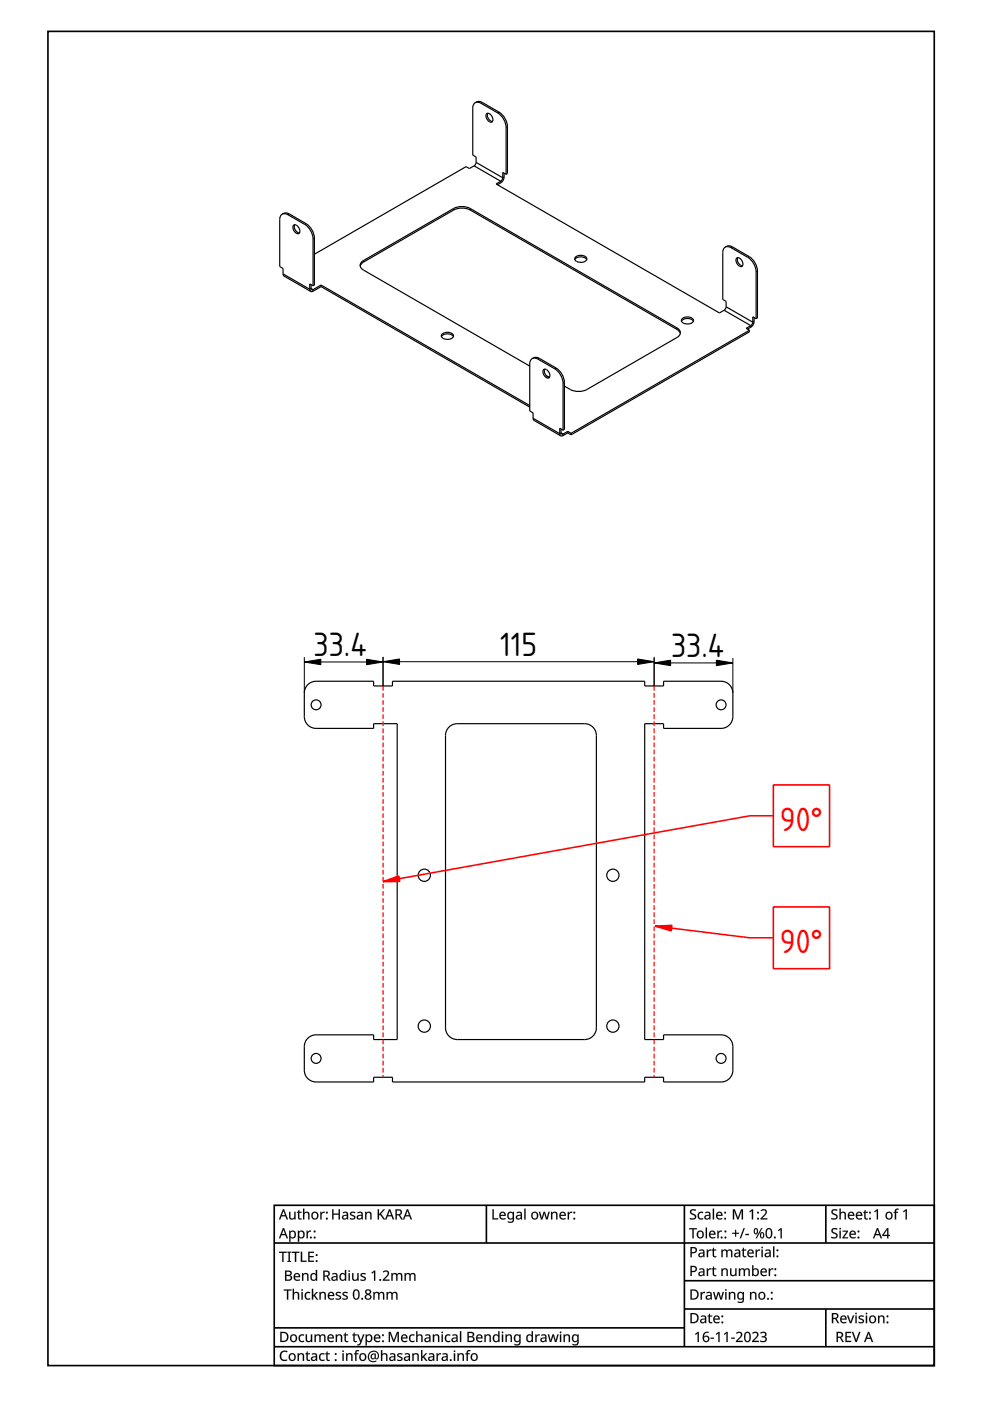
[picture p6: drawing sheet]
<svg xmlns="http://www.w3.org/2000/svg" width="210mm" height="297mm" viewBox="0 0 210 297" stroke-linecap="round" stroke-linejoin="round" font-family="sans-serif">
<defs><g id="words">
<g font-size="6.7">
<text x="66.5" y="139.1">33.4</text>
<text x="106" y="139">115</text>
<text x="142.3" y="139.3">33.4</text>
</g>
<g font-size="6.7" fill="#f00">
<text x="165.4" y="176.2">90°</text>
<text x="165.4" y="202.1">90°</text>
</g>
</g></defs>
<path d="M10.2 6.7h187.9v282.8h-187.9zM58.1 255.5h140v34h-140zM103.1 255.5v8M145.1 255.5v30M175.1 255.5v8M58.1 263.5h140M145.1 271.5h53M145.1 277.5h53M175.1 277.5v8M58.1 281.5h87M58.1 285.5h140" fill="none" stroke="#000" stroke-width=".35"/>
<g fill="#000">
<path d="M60 256.4h.2l.9 2.2h-.3l-.3-.7h-.8l-.3 .7h-.3zM60 256.4l-.9 2.1h.3l.3-.6h.8l.3 .6h.3l-.9-2.1zM60.1 256.7l-.3 .9h.6zM60.1 256.6l.4 1.1h-.8zM61.3 256.9h.3v1.1a.41 .41 0 0 0 .5 .3 .41 .41 0 0 0 .3-.5v-.9h.3v1.7h-.3v-.3a.62 .62 0 0 1-.7 .3 .62 .62 0 0 1-.4-.6zM61.3 256.9v1.1a.62 .62 0 0 0 .5 .5 .62 .62 0 0 0 .6-.2v.2h.3v-1.6h-.3v.9a.44 .44 0 0 1-.3 .5 .44 .44 0 0 1-.5-.3v-1.1zM63.3 256.6h.2v.3h.4v.3l-.4-.1v1.1l.4 .1v.3a.51 .51 0 0 1-.7-.5v-1l-.3 .1v-.2l.3-.1zM63.3 256.6l-.1 .3-.2 .1v.1h.2v1a.51 .51 0 0 0 .7 .4v-.2l-.3 .1-.2-.3v-1h.5v-.2l-.5 .1 .1-.4zM64.2 256.2h.3v1a.61 .61 0 0 1 .7-.3 .61 .61 0 0 1 .4 .6v1.1h-.3v-1.1a.42 .42 0 0 0-.5-.3 .42 .42 0 0 0-.3 .5v.9h-.3zM64.3 256.3v2.2h.2v-.8a.44 .44 0 0 1 .3-.6 .44 .44 0 0 1 .6 .4l-.1 1h.3v-1a.62 .62 0 0 0-.5-.5 .62 .62 0 0 0-.6 .2v-.9zM66.2 257.1a.79 .79 0 0 1 1.1 .1 .79 .79 0 0 1-.1 1.1 .79 .79 0 0 1-1.1-.1l-.1-.7zM66.2 257.1a.82 .82 0 0 0 .1 1.3 .82 .82 0 0 0 1.3-.4 .82 .82 0 0 0-.8-1.1zM66.4 257.3a.54 .54 0 0 0 0 .8 .54 .54 0 0 0 .8 0 .54 .54 0 0 0-.1-.7 .54 .54 0 0 0-.7-.1zM66.4 257.3a.55 .55 0 0 1 .8 .4 .55 .55 0 0 1-.8 .5l-.1-.5zM67.9 256.9h.2l.1 .3 .3-.3h.4l-.2 .3a.47 .47 0 0 0-.5 .5v.9h-.3zM67.9 256.9v1.6h.3v-.8a.48 .48 0 0 1 .6-.5l.1-.3h-.4l-.3 .3-.1-.3zM69.1 257.1a.21 .21 0 0 1 .4 0 .21 .21 0 0 1-.4 0zM69.1 257.1a.2 .2 0 0 0 .4 0 .2 .2 0 0 0-.4 0zM69.1 258.4a.21 .21 0 0 1 .4 0 .21 .21 0 0 1-.4 0zM69.1 258.4a.2 .2 0 0 0 .4 0 .2 .2 0 0 0-.4 0z"/>
<path d="M60 256.4h.2l.9 2.1h-.3l-.3-.6h-.8l-.3 .6h-.3zM60.1 256.7l-.3 .9h.6zM61.3 256.9h.3v1.1a.43 .43 0 0 0 .5 .3 .43 .43 0 0 0 .3-.5v-.9h.3v1.6h-.3v-.2a.62 .62 0 0 1-.7 .2 .62 .62 0 0 1-.4-.5zM63.3 256.6h.2v.3h.4v.2h-.4v1l.1 .2h.3a.39 .39 0 0 1-.5 .3 .39 .39 0 0 1-.2-.5v-1h-.2v-.1l.2-.1zM64.3 256.3h.2v.9a.61 .61 0 0 1 .7-.3 .61 .61 0 0 1 .4 .6v1h-.3v-1a.43 .43 0 0 0-.5-.4 .43 .43 0 0 0-.3 .6v.8h-.2zM66.2 257.1a.78 .78 0 0 1 1.1 .1 .78 .78 0 0 1-.1 1.1 .78 .78 0 0 1-1.1-.1l-.1-.7zM66.4 257.3a.55 .55 0 0 0 0 .8 .55 .55 0 0 0 .8 0 .56 .56 0 0 0-.1-.8 .56 .56 0 0 0-.7 0zM67.9 256.9h.2l.1 .3 .3-.3h.4l-.2 .3a.49 .49 0 0 0-.5 .5v.8h-.3zM69.1 257.1a.2 .2 0 0 1 .4 0 .2 .2 0 0 1-.4 0zM69.1 258.4a.2 .2 0 0 1 .4 0 .2 .2 0 0 1-.4 0z"/>
<path d="M70.4 256.4h.3v.9h1.1v-.9h.3v2.1h-.3v-1h-1.1v1h-.3zM72.7 257a.67 .67 0 0 1 1.1 .4v1.1h-.2v-.2a.55 .55 0 0 1-.8 .3 .55 .55 0 0 1-.3-.7 .55 .55 0 0 1 .8-.3h.2a.44 .44 0 0 0-.2-.5 .44 .44 0 0 0-.5 .1zM72.9 257.9l-.1 .2a.42 .42 0 0 0 .5 .2 .42 .42 0 0 0 .2-.5zM74.4 257l.4-.1 .5 .1-.2 .2a.36 .36 0 0 0-.4-.1 .36 .36 0 0 0-.2 .3l.2 .2a.54 .54 0 0 1 .6 .6 .54 .54 0 0 1-.8 .4l-.3-.1v-.3a.47 .47 0 0 0 .5 .2 .47 .47 0 0 0 .4-.4l-.3-.1a.53 .53 0 0 1-.5-.3 .53 .53 0 0 1 .1-.6zM75.8 257a.67 .67 0 0 1 1.1 .4v1.1h-.2v-.2a.55 .55 0 0 1-.7 .3 .55 .55 0 0 1-.3-.7 .55 .55 0 0 1 .7-.3h.3a.44 .44 0 0 0-.3-.5 .44 .44 0 0 0-.5 .1zM76 257.9l-.1 .2a.42 .42 0 0 0 .6 .2 .42 .42 0 0 0 .2-.5zM77.4 256.9h.2l.1 .3a.61 .61 0 0 1 .6-.3 .61 .61 0 0 1 .5 .6v1h-.3v-1a.43 .43 0 0 0-.5-.4 .43 .43 0 0 0-.3 .6v.8h-.3zM80.1 256.4h.3v1.1l.9-1.1h.3l-.8 .9 .9 1.2h-.4l-.7-1-.2 .2v.8h-.3zM82.5 256.4h.2l.9 2.1h-.3l-.3-.6h-.8l-.3 .6h-.2zM82.6 256.7l-.3 .9h.6zM83.9 256.4h.5a.62 .62 0 0 1 .8 .4 .62 .62 0 0 1-.4 .8l.6 .9h-.3l-.5-.8h-.5v.8h-.2zM84.1 256.6v.8h.3a.41 .41 0 0 0 .5-.4 .41 .41 0 0 0-.5-.4zM86.3 256.4h.2l.8 2.1h-.2l-.3-.6h-.8l-.3 .6h-.3zM86.4 256.7l-.4 .9h.7z"/>
<path d="M70.4 256.4h.3v.9h1.1v-.9h.3v2.2h-.3v-1.1h-1.1v1.1h-.3zM70.4 256.4v2.1h.3v-1h1.1v1h.3v-2.1h-.3v.9h-1.1v-.9zM72.7 257a.69 .69 0 0 1 1.1 .4v1.2h-.2l-.1-.3a.56 .56 0 0 1-.7 .3 .56 .56 0 0 1-.3-.7 .56 .56 0 0 1 .8-.3h.2a.45 .45 0 0 0-.3-.5 .45 .45 0 0 0-.4 .2zM72.7 257l.1 .2a.45 .45 0 0 1 .5-.1 .45 .45 0 0 1 .2 .5 .64 .64 0 0 0-.7 .1 .64 .64 0 0 0-.1 .7 .76 .76 0 0 0 .9-.1v.2h.2v-1.1a.66 .66 0 0 0-1.1-.3zM72.9 257.9l-.1 .2a.41 .41 0 0 0 .5 .2 .41 .41 0 0 0 .2-.5zM72.9 257.9l.6-.2a.4 .4 0 0 1-.2 .6 .4 .4 0 0 1-.5-.3zM74.4 257l.4-.1 .5 .1-.1 .2h-.1a.35 .35 0 0 0-.4-.1 .35 .35 0 0 0-.2 .3l.4 .2a.53 .53 0 0 1 .4 .7 .53 .53 0 0 1-.8 .3l-.3-.1v-.3a.46 .46 0 0 0 .5 .2 .46 .46 0 0 0 .3-.4l-.2-.1a.54 .54 0 0 1-.5-.3 .54 .54 0 0 1 .1-.6zM74.4 257a.44 .44 0 0 0-.1 .5 .44 .44 0 0 0 .4 .3 .3 .3 0 0 1 .4 .2 .3 .3 0 0 1-.2 .4l-.7-.2v.3a.61 .61 0 0 0 .8 .1 .61 .61 0 0 0 .2-.8l-.3-.2a.28 .28 0 0 1-.4-.1 .28 .28 0 0 1 .1-.4l.6 .1 .1-.2zM75.8 257a.69 .69 0 0 1 1.1 .4v1.2h-.2v-.3a.56 .56 0 0 1-.8 .3 .56 .56 0 0 1-.3-.7 .56 .56 0 0 1 .8-.3h.2a.45 .45 0 0 0-.2-.5 .45 .45 0 0 0-.5 .2zM75.8 257l.1 .2a.45 .45 0 0 1 .5-.1 .45 .45 0 0 1 .3 .5 .64 .64 0 0 0-.8 .1 .64 .64 0 0 0-.1 .7 .76 .76 0 0 0 .9-.1v.2h.2v-1.1a.66 .66 0 0 0-1.1-.3zM76 257.9l-.1 .2a.41 .41 0 0 0 .6 .2 .41 .41 0 0 0 .1-.5zM76 257.9l.7-.2a.4 .4 0 0 1-.3 .6 .4 .4 0 0 1-.5-.3zM77.4 256.9h.2l.1 .2a.61 .61 0 0 1 .7-.2 .61 .61 0 0 1 .4 .6v1.1h-.3v-1.1a.41 .41 0 0 0-.5-.3 .41 .41 0 0 0-.3 .5v.9h-.3zM77.4 256.9v1.6h.3v-.8a.44 .44 0 0 1 .3-.6 .44 .44 0 0 1 .5 .4v1h.3v-1a.61 .61 0 0 0-.5-.5 .61 .61 0 0 0-.6 .2l-.1-.3zM80.1 256.4h.3v1.1l.9-1.1h.4l-.9 .9 .9 1.3h-.4l-.7-1.1-.2 .2v.9h-.3zM80.1 256.4v2.1h.3l-.1-.8 .3-.2 .7 1 .3 .1-.8-1.3 .8-.9h-.3l-1 1.1 .1-1.1zM82.5 256.4h.2l.9 2.2h-.3l-.3-.7h-.8l-.3 .7h-.3zM82.5 256.4l-.8 2.1h.2l.3-.6h.8l.3 .6h.3l-.9-2.1zM82.6 256.7l-.3 .9h.6zM82.6 256.6l.4 1.1h-.8zM83.8 256.4h.6a.62 .62 0 0 1 .8 .4 .62 .62 0 0 1-.4 .8l.6 1h-.3l-.5-.9h-.5v.9h-.3zM83.9 256.4v2.1h.2v-.9h.5l.5 .9h.3l-.6-.9a.6 .6 0 0 0 .4-.8 .6 .6 0 0 0-.8-.4zM84.1 256.6v.8h.3a.39 .39 0 0 0 .5-.4 .39 .39 0 0 0-.5-.3zM84.1 256.6h.3a.42 .42 0 0 1 .6 .4 .42 .42 0 0 1-.6 .4h-.3zM86.3 256.4h.2l.9 2.2h-.3l-.3-.7h-.8l-.3 .7h-.3zM86.3 256.4l-.9 2.1h.3l.2-.6h.9l.3 .6h.2l-.8-2.1zM86.4 256.7l-.4 .9h.7zM86.4 256.6l.3 1.1h-.7z"/>
<path d="M104.4 256.4h.3v1.9h.9v.3h-1.2zM104.4 256.4v2.1h1.2v-.2h-.9v-1.9zM106 257.1a.7 .7 0 0 1 .9-.1 .7 .7 0 0 1 .3 .8h-1.1a.64 .64 0 0 0 1.1 .4 .47 .47 0 0 1-.8 .4 .92 .92 0 0 1-.4-1.5zM106.1 257.1a.86 .86 0 0 0-.1 1.2 .86 .86 0 0 0 1.2 .2v-.3a.6 .6 0 0 1-.7 .2 .6 .6 0 0 1-.4-.6h1.1a.68 .68 0 0 0-.3-.8 .68 .68 0 0 0-.8 .1zM106.3 257.3l-.2 .3h.9l-.3-.4zM106.3 257.2a.41 .41 0 0 1 .5-.1 .41 .41 0 0 1 .2 .5h-.9zM107.7 257.1a.62 .62 0 0 1 1 0l.1-.2h.2v1.7a.84 .84 0 0 1-1.3 .6v-.3a.61 .61 0 0 0 .7 .1 .61 .61 0 0 0 .3-.7 .72 .72 0 0 1-.9 .1 .72 .72 0 0 1-.2-.9zM107.7 257.1a.79 .79 0 0 0-.1 1 .79 .79 0 0 0 1 .4l.1-.2a.62 .62 0 0 1-.3 .7 .62 .62 0 0 1-.7-.1v.3a1.09 1.09 0 0 0 1.2-.3l.1-2h-.2l-.1 .3a.62 .62 0 0 0-1-.1zM107.9 257.3a.53 .53 0 0 0 0 .8 .53 .53 0 0 0 .8 0 .53 .53 0 0 0-.1-.7 .53 .53 0 0 0-.7-.1zM107.9 257.3a.59 .59 0 0 1 .8 .1 .59 .59 0 0 1-.1 .8 .6 .6 0 0 1-.8-.1 .6 .6 0 0 1 .1-.8zM109.5 257a.69 .69 0 0 1 1.2 .4v1.2h-.2l-.1-.3a.56 .56 0 0 1-.7 .3 .56 .56 0 0 1-.3-.7 .56 .56 0 0 1 .7-.3h.3a.45 .45 0 0 0-.3-.5 .45 .45 0 0 0-.5 .2zM109.5 257l.1 .2a.45 .45 0 0 1 .6-.1 .45 .45 0 0 1 .2 .5 .64 .64 0 0 0-.8 .1 .64 .64 0 0 0-.1 .7 .76 .76 0 0 0 .9-.1l.1 .2h.2v-1.1a.66 .66 0 0 0-1.1-.3zM109.8 257.9l-.1 .2a.41 .41 0 0 0 .5 .2 .41 .41 0 0 0 .2-.5zM109.7 257.9l.7-.2a.4 .4 0 0 1-.2 .6 .4 .4 0 0 1-.5-.3zM111.2 256.2h.2v2.4h-.2zM111.2 256.3v2.2h.2v-2.2zM112.8 257.1a.79 .79 0 0 1 1.1 .1 .79 .79 0 0 1-.1 1.1 .79 .79 0 0 1-1.1-.1l-.1-.7zM112.8 257.1a.82 .82 0 0 0 .2 1.3 .82 .82 0 0 0 1.2-.4 .82 .82 0 0 0-.8-1.1zM113 257.3a.54 .54 0 0 0 0 .8 .54 .54 0 0 0 .8 0 .54 .54 0 0 0-.1-.7 .54 .54 0 0 0-.7-.1zM113 257.3a.55 .55 0 0 1 .9 .4 .55 .55 0 0 1-.9 .5l-.1-.5zM114.2 256.9h.3l.4 1.4 .3-1.4h.4l.3 1.4 .4-1.4h.3l-.5 1.7h-.3l-.4-1.4-.4 1.4h-.3zM114.3 256.9l.4 1.6h.3l.4-1.3 .4 1.3h.3l.4-1.6h-.2l-.3 1.4-.5-1.4h-.2l-.4 1.4-.4-1.4zM116.8 256.9h.3v.2a.61 .61 0 0 1 .7-.2 .61 .61 0 0 1 .4 .6v1.1h-.3v-1.1a.41 .41 0 0 0-.5-.3 .41 .41 0 0 0-.3 .5v.9h-.3zM116.8 256.9v1.6h.3v-.8a.44 .44 0 0 1 .3-.6 .44 .44 0 0 1 .5 .4v1h.3v-1a.61 .61 0 0 0-.5-.5 .61 .61 0 0 0-.6 .2l-.1-.3zM118.8 257.1a.7 .7 0 0 1 .9-.1 .7 .7 0 0 1 .3 .8h-1.1a.64 .64 0 0 0 1 .4 .47 .47 0 0 1-.7 .4 .92 .92 0 0 1-.4-1.5zM118.8 257.1a.86 .86 0 0 0 0 1.2 .86 .86 0 0 0 1.1 .2v-.3a.6 .6 0 0 1-.7 .2 .6 .6 0 0 1-.3-.6h1.1a.68 .68 0 0 0-.4-.8 .68 .68 0 0 0-.8 .1zM119 257.3l-.1 .3h.8l-.2-.4zM119 257.2a.41 .41 0 0 1 .5-.1 .41 .41 0 0 1 .2 .5h-.8zM120.4 256.9h.2v.3l.4-.3h.3l-.1 .3a.47 .47 0 0 0-.5 .5v.9h-.3zM120.4 256.9v1.6h.2v-.8a.48 .48 0 0 1 .7-.5v-.3h-.3l-.4 .3v-.3zM121.6 257.1a.21 .21 0 0 1 .4 0 .21 .21 0 0 1-.4 0zM121.6 257.1a.2 .2 0 0 0 .4 0 .2 .2 0 0 0-.4 0zM121.6 258.4a.21 .21 0 0 1 .4 0 .21 .21 0 0 1-.4 0zM121.6 258.4a.2 .2 0 0 0 .4 0 .2 .2 0 0 0-.4 0z"/>
<path d="M104.4 256.4h.3v1.9h.9v.2h-1.2zM106.1 257.1a.69 .69 0 0 1 .8-.1 .69 .69 0 0 1 .3 .8h-1.1a.61 .61 0 0 0 .4 .5 .61 .61 0 0 0 .7-.1v.3a.87 .87 0 0 1-1.2-.2 .87 .87 0 0 1 .1-1.2zM106.3 257.2l-.2 .4h.9l-.3-.4zM107.7 257.1a.65 .65 0 0 1 1 0l.1-.2h.2v1.7a.79 .79 0 0 1-.5 .7 .79 .79 0 0 1-.8-.1v-.3a.61 .61 0 0 0 .7 .1 .61 .61 0 0 0 .3-.7 .71 .71 0 0 1-.9 .1 .71 .71 0 0 1-.2-.9zM107.9 257.3a.56 .56 0 0 0 0 .8 .56 .56 0 0 0 .8 0 .56 .56 0 0 0 0-.7 .56 .56 0 0 0-.8-.1zM109.5 257a.67 .67 0 0 1 1.2 .4v1.1h-.2l-.1-.2a.55 .55 0 0 1-.7 .3 .55 .55 0 0 1-.3-.7 .55 .55 0 0 1 .7-.3h.3a.44 .44 0 0 0-.3-.5 .44 .44 0 0 0-.5 .1zM109.8 257.9l-.2 .2a.42 .42 0 0 0 .6 .2 .42 .42 0 0 0 .2-.5zM111.2 256.3h.2v2.2h-.2zM112.8 257.1a.78 .78 0 0 1 1.1 .1 .78 .78 0 0 1-.1 1.1 .78 .78 0 0 1-1.1-.1v-.7zM113 257.3a.55 .55 0 0 0 0 .8 .55 .55 0 0 0 .8 0 .56 .56 0 0 0-.1-.8 .56 .56 0 0 0-.7 0zM114.3 256.9h.2l.4 1.4 .4-1.4h.2l.4 1.4 .4-1.4h.2l-.4 1.6h-.3l-.4-1.3-.4 1.3h-.3zM116.8 256.9h.2l.1 .3a.61 .61 0 0 1 .7-.3 .61 .61 0 0 1 .4 .6v1h-.3v-1a.43 .43 0 0 0-.5-.4 .43 .43 0 0 0-.3 .6v.8h-.3zM118.8 257.1a.69 .69 0 0 1 .8-.1 .69 .69 0 0 1 .4 .8h-1.1a.61 .61 0 0 0 .3 .5 .61 .61 0 0 0 .7-.1v.3a.87 .87 0 0 1-1.2-.2 .87 .87 0 0 1 .1-1.2zM119 257.2l-.1 .4h.8l-.2-.4zM120.4 256.9h.2v.3l.4-.3h.3l-.1 .3a.49 .49 0 0 0-.6 .5v.8h-.2zM121.6 257.1a.2 .2 0 0 1 .4 0 .2 .2 0 0 1-.4 0zM121.6 258.4a.2 .2 0 0 1 .4 0 .2 .2 0 0 1-.4 0z"/>
<path d="M146.5 256.5l.8-.1 .3 .1-.1 .2a.47 .47 0 0 0-.6-.1 .47 .47 0 0 0-.2 .6h.1a.73 .73 0 0 1 .7 .4 .73 .73 0 0 1-.1 .8l-.9 .1h-.2v-.3a.58 .58 0 0 0 .6 .2 .58 .58 0 0 0 .4-.6l-.1-.1a.83 .83 0 0 1-.7-1.2zM148.1 257.1l.7-.2 .3 .1-.1 .2a.59 .59 0 0 0-.8 .6 .59 .59 0 0 0 .9 .5v.2a.84 .84 0 0 1-1.1-.3 .84 .84 0 0 1 .1-1.1zM149.5 257a.67 .67 0 0 1 1.1 .4v1.1h-.2v-.2a.55 .55 0 0 1-.7 .3 .55 .55 0 0 1-.3-.7 .55 .55 0 0 1 .7-.3h.3a.44 .44 0 0 0-.3-.5 .44 .44 0 0 0-.5 .1zM149.7 257.9l-.1 .2a.42 .42 0 0 0 .6 .2 .42 .42 0 0 0 .2-.5zM151.1 256.3h.3v2.2h-.3zM152 257.1a.69 .69 0 0 1 .9-.1 .69 .69 0 0 1 .3 .8h-1.1a.61 .61 0 0 0 .4 .5 .61 .61 0 0 0 .6-.1v.3a.87 .87 0 0 1-1.1-.2 .87 .87 0 0 1 0-1.2zM152.2 257.2l-.1 .4h.8l-.2-.4zM153.6 257.1a.2 .2 0 0 1 .4 0 .2 .2 0 0 1-.4 0zM153.6 258.4a.2 .2 0 0 1 .3 0 .2 .2 0 0 1-.3 0z"/>
<path d="M146.5 256.5l.8-.1 .3 .1-.1 .2a.45 .45 0 0 0-.6-.1 .45 .45 0 0 0-.2 .6l.3 .2a.65 .65 0 0 1 .6 .8 .65 .65 0 0 1-.9 .4l-.5-.1 .1-.3a.67 .67 0 0 0 1-.3l-.2-.2a.75 .75 0 0 1-.7-.4 .75 .75 0 0 1 .1-.8zM146.5 256.5a.59 .59 0 0 0-.2 .6 .59 .59 0 0 0 .5 .4v.1a.43 .43 0 0 1 .5 .5 .43 .43 0 0 1-.6 .2l-.4-.1v.3a.75 .75 0 0 0 .9 0 .75 .75 0 0 0 .3-.9l-.5-.2a.42 .42 0 0 1-.4-.6 .42 .42 0 0 1 .6-.2l.3 .1 .1-.2-.6-.1zM148.1 257.1l.7-.2 .3 .1-.1 .2a.58 .58 0 0 0-.8 .6 .58 .58 0 0 0 .9 .4v.1a.51 .51 0 0 1-.5 .4 .51 .51 0 0 1-.5-.3 1.07 1.07 0 0 1 0-1.3zM148.1 257.1a.83 .83 0 0 0-.1 1.1 .83 .83 0 0 0 1.1 .3v-.2a.59 .59 0 0 1-.9-.5 .59 .59 0 0 1 .8-.6l.1-.2-.3-.1zM149.5 257a.69 .69 0 0 1 1.1 .4v1.2h-.2v-.3a.56 .56 0 0 1-.8 .3 .56 .56 0 0 1-.2-.7 .56 .56 0 0 1 .7-.3h.3a.45 .45 0 0 0-.3-.5 .45 .45 0 0 0-.5 .2zM149.5 257l.1 .2a.45 .45 0 0 1 .5-.1 .45 .45 0 0 1 .3 .5 .64 .64 0 0 0-.8 .1 .64 .64 0 0 0-.1 .7 .76 .76 0 0 0 .9-.1v.2h.2v-1.1a.66 .66 0 0 0-1.1-.3zM149.7 257.9l-.1 .2a.41 .41 0 0 0 .6 .2 .41 .41 0 0 0 .2-.5zM149.7 257.9l.7-.2a.4 .4 0 0 1-.3 .6 .4 .4 0 0 1-.5-.3zM151.1 256.2h.3v2.4h-.3zM151.1 256.3v2.2h.3v-2.2zM152 257.1a.7 .7 0 0 1 .9-.1 .7 .7 0 0 1 .3 .8h-1.1a.64 .64 0 0 0 1 .4 .47 .47 0 0 1-.7 .4 .92 .92 0 0 1-.4-1.5zM152 257.1a.86 .86 0 0 0 0 1.2 .86 .86 0 0 0 1.1 .2v-.3a.6 .6 0 0 1-.7 .2 .6 .6 0 0 1-.3-.6h1.1a.68 .68 0 0 0-.3-.8 .68 .68 0 0 0-.9 .1zM152.2 257.3l-.1 .3h.8l-.2-.4zM152.2 257.2a.41 .41 0 0 1 .5-.1 .41 .41 0 0 1 .2 .5h-.8zM153.5 257.1a.25 .25 0 0 1 .5 0 .25 .25 0 0 1-.5 0zM153.6 257.1a.18 .18 0 0 0 .3 0 .18 .18 0 0 0-.3 0zM153.5 258.4a.25 .25 0 0 1 .5 0 .25 .25 0 0 1-.5 0zM153.6 258.4a.18 .18 0 0 0 .3 0 .18 .18 0 0 0-.3 0z"/>
<path d="M155.4 256.4h.4l.7 1.8 .6-1.8h.4v2.2h-.2v-1.9l-.7 1.9h-.3l-.7-1.9 .1 1.9h-.3zM155.4 256.4v2.1h.2v-1.8l.7 1.8h.3l.7-1.8v1.8h.2v-2.1h-.4l-.6 1.8-.7-1.8zM158.8 256.8l.6-.4h.3v2.2h-.3v-1.9l-.4 .4zM158.9 256.9l.1 .1 .4-.4v1.9h.3v-2.1h-.3zM160.5 257.1a.21 .21 0 0 1 .4 0 .21 .21 0 0 1-.4 0zM160.5 257.1a.2 .2 0 0 0 .4 0 .2 .2 0 0 0-.4 0zM160.5 258.4a.21 .21 0 0 1 .4 0 .21 .21 0 0 1-.4 0zM160.5 258.4a.2 .2 0 0 0 .4 0 .2 .2 0 0 0-.4 0zM161.3 256.6a.75 .75 0 0 1 1.2-.1 .75 .75 0 0 1-.3 1.2l-.6 .6h1.1v.3h-1.4v-.3l.5-.6a.7 .7 0 0 0 .3-1.1l-.7 .2zM161.3 256.6l.1 .2a.5 .5 0 0 1 .8-.1 .5 .5 0 0 1-.1 .8l-.8 .8v.2h1.4v-.2h-1.1l.4-.5a.78 .78 0 0 0 .6-.6 .78 .78 0 0 0-.5-.8z"/>
<path d="M155.4 256.4h.4l.7 1.8 .6-1.8h.4v2.1h-.2v-1.8l-.7 1.8h-.3l-.7-1.8v1.8h-.2zM158.9 256.9l.5-.5h.3v2.1h-.3v-1.8l-.4 .3zM160.5 257.1a.2 .2 0 0 1 .4 0 .2 .2 0 0 1-.4 0zM160.5 258.4a.2 .2 0 0 1 .4 0 .2 .2 0 0 1-.4 0zM161.3 256.6a.73 .73 0 0 1 1.2 0 .73 .73 0 0 1-.3 1.1l-.6 .6h1.1v.2h-1.4v-.2l.5-.5a.71 .71 0 0 0 .3-1.2l-.7 .2z"/>
<path d="M176.5 256.5l.8-.1 .2 .1v.2a.47 .47 0 0 0-.6-.1 .47 .47 0 0 0-.2 .6 .73 .73 0 0 1 .8 .4 .73 .73 0 0 1-.1 .8l-.9 .1h-.3v-.3a.58 .58 0 0 0 .7 .2 .58 .58 0 0 0 .4-.6l-.1-.1a.83 .83 0 0 1-.7-1.2zM178 256.3h.3l-.1 .9a.61 .61 0 0 1 .7-.3 .61 .61 0 0 1 .5 .6v1h-.3v-1a.43 .43 0 0 0-.5-.4 .43 .43 0 0 0-.3 .6v.8h-.3zM180 257.1a.69 .69 0 0 1 .8-.1 .69 .69 0 0 1 .3 .8h-1.1a.61 .61 0 0 0 .4 .5 .61 .61 0 0 0 .7-.1v.3a.87 .87 0 0 1-1.2-.2 .87 .87 0 0 1 .1-1.2zM180.2 257.2l-.2 .4h.9l-.3-.4zM181.6 257.1a.69 .69 0 0 1 .9-.1 .69 .69 0 0 1 .3 .8h-1.1a.61 .61 0 0 0 .4 .5 .61 .61 0 0 0 .7-.1v.3a.87 .87 0 0 1-1.2-.2 .87 .87 0 0 1 0-1.2zM181.9 257.2l-.2 .4h.8l-.2-.4zM183.4 256.6h.1v.3h.5v.2h-.5v1l.2 .2h.3a.39 .39 0 0 1-.5 .3 .39 .39 0 0 1-.2-.5v-1h-.3v-.1l.3-.1zM184.3 257.1a.2 .2 0 0 1 .4 0 .2 .2 0 0 1-.4 0zM184.3 258.4a.2 .2 0 0 1 .4 0 .2 .2 0 0 1-.4 0z"/>
<path d="M176.5 256.5l.8-.1 .3 .1-.1 .2a.45 .45 0 0 0-.6-.1 .45 .45 0 0 0-.2 .6l.3 .2a.65 .65 0 0 1 .6 .8 .65 .65 0 0 1-.9 .4l-.5-.1 .1-.3a.67 .67 0 0 0 1-.3l-.2-.2a.75 .75 0 0 1-.7-.4 .75 .75 0 0 1 .1-.8zM176.5 256.5a.59 .59 0 0 0-.2 .6 .59 .59 0 0 0 .5 .4v.1a.43 .43 0 0 1 .5 .5 .43 .43 0 0 1-.6 .2l-.5-.1 .1 .3a.75 .75 0 0 0 .9 0 .75 .75 0 0 0 .2-.9l-.4-.2a.42 .42 0 0 1-.4-.6 .42 .42 0 0 1 .6-.2l.3 .1v-.2l-.5-.1zM178 256.2h.3v1a.61 .61 0 0 1 .6-.3 .61 .61 0 0 1 .5 .6v1.1h-.3v-1.1a.42 .42 0 0 0-.5-.3 .42 .42 0 0 0-.3 .5v.9h-.3zM178 256.3v2.2h.3l-.1-.8a.44 .44 0 0 1 .4-.6 .44 .44 0 0 1 .5 .4v1h.3l-.1-1a.62 .62 0 0 0-.4-.5 .62 .62 0 0 0-.7 .2l.1-.9zM179.9 257.1a.7 .7 0 0 1 .9-.1 .7 .7 0 0 1 .3 .8h-1.1a.64 .64 0 0 0 1.1 .4 .47 .47 0 0 1-.8 .4 .92 .92 0 0 1-.4-1.5zM180 257.1a.86 .86 0 0 0-.1 1.2 .86 .86 0 0 0 1.2 .2v-.3a.6 .6 0 0 1-.7 .2 .6 .6 0 0 1-.4-.6h1.1a.68 .68 0 0 0-.3-.8 .68 .68 0 0 0-.8 .1zM180.2 257.3l-.2 .3h.9l-.3-.4zM180.2 257.2a.41 .41 0 0 1 .4-.1 .41 .41 0 0 1 .3 .5h-.9zM181.6 257.1a.7 .7 0 0 1 .9-.1 .7 .7 0 0 1 .3 .8h-1.1a.64 .64 0 0 0 1.1 .4 .47 .47 0 0 1-.8 .4 .92 .92 0 0 1-.4-1.5zM181.7 257.1a.86 .86 0 0 0-.1 1.2 .86 .86 0 0 0 1.1 .2l.1-.3a.6 .6 0 0 1-.7 .2 .6 .6 0 0 1-.4-.6h1.1a.68 .68 0 0 0-.3-.8 .68 .68 0 0 0-.8 .1zM181.9 257.3l-.2 .3h.8l-.2-.4zM181.8 257.2a.41 .41 0 0 1 .5-.1 .41 .41 0 0 1 .2 .5h-.8zM183.3 256.6h.2v.3h.5v.3l-.5-.1v1.1l.5 .1-.1 .3a.51 .51 0 0 1-.7-.5l.1-1-.3 .1v-.2l.3-.1zM183.4 256.6l-.1 .3-.3 .1v.1h.3v1a.51 .51 0 0 0 .7 .4v-.2l-.3 .1-.2-.3v-1h.5v-.2l-.5 .1v-.4zM184.3 257.1a.21 .21 0 0 1 .4 0 .21 .21 0 0 1-.4 0zM184.3 257.1a.2 .2 0 0 0 .4 0 .2 .2 0 0 0-.4 0zM184.3 258.4a.21 .21 0 0 1 .4 0 .21 .21 0 0 1-.4 0zM184.3 258.4a.2 .2 0 0 0 .4 0 .2 .2 0 0 0-.4 0z"/>
<path d="M185.4 256.9l.5-.5h.3v2.1h-.3v-1.8l-.4 .3zM188 257.1a.78 .78 0 0 1 1.1 .1 .78 .78 0 0 1-.2 1.1 .78 .78 0 0 1-1.1-.1v-.7zM188.1 257.3a.55 .55 0 0 0 0 .8 .55 .55 0 0 0 .8 0 .56 .56 0 0 0 0-.8 .56 .56 0 0 0-.8 0zM189.9 256.4l.5-.1h.2l-.1 .2a.35 .35 0 0 0-.4 0 .35 .35 0 0 0-.1 .4h.4v.2h-.4v1.4h-.3v-1.4h-.3v-.1l.3-.1zM191.5 256.9l.6-.5h.2v2.1h-.3v-1.8l-.4 .3z"/>
<path d="M185.3 256.8l.6-.4h.3v2.2h-.3v-1.9l-.4 .4zM185.4 256.9l.1 .1 .4-.4v1.9h.3v-2.1h-.3zM187.9 257.1a.79 .79 0 0 1 1.2 .1 .79 .79 0 0 1-.1 1.1 .79 .79 0 0 1-1.2-.1v-.7zM188 257.1a.82 .82 0 0 0 .1 1.3 .82 .82 0 0 0 1.2-.4 .82 .82 0 0 0-.8-1.1zM188.1 257.3a.54 .54 0 0 0 0 .8 .54 .54 0 0 0 .8 0 .54 .54 0 0 0-.1-.7 .54 .54 0 0 0-.7-.1zM188.1 257.3a.55 .55 0 0 1 .9 .4 .55 .55 0 0 1-.9 .5l-.1-.5zM189.9 256.4l.5-.1h.2l-.1 .2a.33 .33 0 0 0-.4 .1 .33 .33 0 0 0-.1 .3h.4v.3l-.4-.1v1.5h-.3v-1.5l-.3 .1v-.2l.3-.1zM189.9 256.4l-.2 .5-.3 .1v.1h.3v1.4h.3v-1.4h.4v-.2l-.4 .1a.34 .34 0 0 1 .1-.5 .34 .34 0 0 1 .4 0v-.2zM191.5 256.8l.5-.4h.3v2.2h-.3v-1.9l-.4 .4zM191.5 256.9l.1 .1 .4-.4v1.9h.3v-2.1h-.2z"/>
<path d="M59.2 265.4h1.6v.2h-.7v1.9h-.3v-1.9h-.6zM60.9 265.4h.8v.2h-.2v1.7l.2 .1v.1h-.8v-.1l.3-.1v-1.7h-.3zM61.9 265.4h1.6v.2h-.7v1.9h-.3v-1.9h-.6zM63.8 265.4h.3v1.9h.9v.2h-1.2zM65.4 265.4h1.2v.2h-1v.7h.9v.2h-.9v.8h1v.2h-1.2zM66.9 266.1a.2 .2 0 0 1 .4 0 .2 .2 0 0 1-.4 0zM66.9 267.4a.2 .2 0 0 1 .4 0 .2 .2 0 0 1-.4 0z"/>
<path d="M59.2 265.4h1.6v.3l-.7-.1v2h-.3v-2l-.6 .1zM59.2 265.4v.2h.7l-.1 1.9h.3v-1.9h.7v-.2zM60.9 265.4h.8v.2h-.2v1.7l.2 .1v.2h-.8v-.2l.3-.1v-1.7h-.3zM60.9 265.4v.2h.3v1.7l-.3 .1v.1h.8v-.1l-.3-.1v-1.7h.3v-.2zM61.8 265.4h1.7v.3l-.7-.1v2h-.3v-2l-.7 .1zM61.9 265.4v.2h.6v1.9h.3v-1.9h.7v-.2zM63.8 265.4h.3v1.9h.9v.3h-1.2zM63.8 265.4v2.1h1.2v-.2h-1l.1-1.9zM65.3 265.4h1.3v.3h-1v.6h.9v.3l-.9-.1v.8h1v.3h-1.3zM65.4 265.4v2.1h1.2v-.2h-1v-.8h.9v-.2h-.9v-.7h1v-.2zM66.9 266.1a.25 .25 0 0 1 .5 0 .25 .25 0 0 1-.5 0zM67 266.1a.18 .18 0 0 0 .3 0 .18 .18 0 0 0-.3 0zM66.9 267.4a.25 .25 0 0 1 .5 0 .25 .25 0 0 1-.5 0zM67 267.4a.18 .18 0 0 0 .3 0 .18 .18 0 0 0-.3 0z"/>
<path d="M60 260.4h.2l.9 2.2h-.3l-.3-.7h-.8l-.3 .7h-.3zM60 260.4l-.9 2.1h.3l.3-.6h.8l.3 .6h.3l-.9-2.1zM60.1 260.7l-.3 .9h.6zM60.1 260.6l.4 1.1h-.8zM61.3 260.9h.2l.1 .3a.62 .62 0 0 1 1.1 .1 .79 .79 0 0 1 0 1 .79 .79 0 0 1-1 .1l-.1-.1v1h-.3zM61.3 260.9v2.4h.3v-1a.73 .73 0 0 0 1-.1 .73 .73 0 0 0-.1-1 .73 .73 0 0 0-.9 0l-.1-.3zM61.7 261.3l-.1 .4a.49 .49 0 0 0 .5 .6 .49 .49 0 0 0 .3-.7l-.2-.4zM61.7 261.3a.6 .6 0 0 1 .8 .2 .6 .6 0 0 1-.2 .8 .59 .59 0 0 1-.7-.2 .59 .59 0 0 1 0-.7zM63.1 260.9h.3v.3a.62 .62 0 0 1 1.1 .1 .79 .79 0 0 1 0 1 .79 .79 0 0 1-1 .1l-.1-.1v1h-.3zM63.2 260.9v2.4h.2v-1a.73 .73 0 0 0 1-.1 .73 .73 0 0 0 0-1 .73 .73 0 0 0-1 0v-.3zM63.5 261.3l-.1 .4a.49 .49 0 0 0 .6 .6 .49 .49 0 0 0 .3-.7l-.2-.4zM63.5 261.3a.6 .6 0 0 1 .8 .2 .6 .6 0 0 1-.2 .8 .59 .59 0 0 1-.6-.2 .59 .59 0 0 1 0-.7zM65 260.9h.2l.1 .3 .3-.3h.4l-.2 .3a.47 .47 0 0 0-.5 .5v.9h-.3zM65 260.9v1.6h.3v-.8a.48 .48 0 0 1 .6-.5v-.3h-.3l-.3 .3-.1-.3zM65.7 262.4a.21 .21 0 0 1 .4 0 .21 .21 0 0 1-.4 0zM65.7 262.4a.2 .2 0 0 0 .4 0 .2 .2 0 0 0-.4 0zM66.5 261.1a.21 .21 0 0 1 .4 0 .21 .21 0 0 1-.4 0zM66.5 261.1a.2 .2 0 0 0 .4 0 .2 .2 0 0 0-.4 0zM66.5 262.4a.21 .21 0 0 1 .4 0 .21 .21 0 0 1-.4 0zM66.5 262.4a.2 .2 0 0 0 .4 0 .2 .2 0 0 0-.4 0z"/>
<path d="M60 260.4h.2l.9 2.1h-.3l-.3-.6h-.8l-.3 .6h-.3zM60.1 260.7l-.3 .9h.6zM61.3 260.9h.2l.1 .3a.71 .71 0 0 1 .9-.2 .71 .71 0 0 1 .2 1 .66 .66 0 0 1-.4 .5 .66 .66 0 0 1-.7-.2v1h-.3zM61.7 261.3a.57 .57 0 0 0-.1 .7 .57 .57 0 0 0 .8 .2 .57 .57 0 0 0 0-.8 .57 .57 0 0 0-.7-.1zM63.2 260.9h.2v.3a.71 .71 0 0 1 1-.2 .71 .71 0 0 1 .2 1 .66 .66 0 0 1-.5 .5 .66 .66 0 0 1-.7-.2v1h-.2zM63.5 261.3a.57 .57 0 0 0-.1 .7 .57 .57 0 0 0 .8 .2 .57 .57 0 0 0 .1-.8 .57 .57 0 0 0-.8-.1zM65 260.9h.2l.1 .3 .3-.3h.3l-.1 .3a.49 .49 0 0 0-.5 .5v.8h-.3zM65.7 262.4a.2 .2 0 0 1 .4 0 .2 .2 0 0 1-.4 0zM66.5 261.1a.2 .2 0 0 1 .4 0 .2 .2 0 0 1-.4 0zM66.5 262.4a.2 .2 0 0 1 .4 0 .2 .2 0 0 1-.4 0z"/>
<path d="M60.4 269.4h.6a.55 .55 0 0 1 .8 .3 .55 .55 0 0 1-.3 .7 .58 .58 0 0 1 .4 .7 .58 .58 0 0 1-.7 .4h-.8zM60.7 269.6v.7h.6l.3-.2-.1-.4zM60.7 270.5v.8l.8-.1 .1-.3-.1-.3zM62.5 270.1a.69 .69 0 0 1 .8-.1 .69 .69 0 0 1 .3 .8h-1.1a.61 .61 0 0 0 .4 .5 .61 .61 0 0 0 .7-.1v.3a.87 .87 0 0 1-1.2-.2 .87 .87 0 0 1 .1-1.2zM62.7 270.2l-.2 .4h.9l-.3-.5zM64 269.9h.3v.2a.61 .61 0 0 1 .7-.2 .61 .61 0 0 1 .4 .6v1h-.3v-1a.43 .43 0 0 0-.5-.4 .43 .43 0 0 0-.3 .6v.8h-.3zM66 270.1a.66 .66 0 0 1 1 0v-.8h.2v2.2h-.2v-.2a.72 .72 0 0 1-1 .1 .72 .72 0 0 1-.2-.9zM66.2 270.3a.55 .55 0 0 0-.1 .8 .55 .55 0 0 0 .8 0 .55 .55 0 0 0 0-.7 .55 .55 0 0 0-.7-.1zM68.6 269.4h.5a.62 .62 0 0 1 .8 .4 .62 .62 0 0 1-.4 .8l.6 .9h-.3l-.6-.8h-.4v.8h-.2zM68.8 269.6v.8h.3a.41 .41 0 0 0 .5-.4 .41 .41 0 0 0-.5-.4zM70.4 270a.67 .67 0 0 1 1.2 .4v1.1h-.2l-.1-.2a.55 .55 0 0 1-.7 .3 .55 .55 0 0 1-.3-.7 .55 .55 0 0 1 .7-.3h.3a.44 .44 0 0 0-.3-.5 .44 .44 0 0 0-.5 .1zM70.7 270.9l-.2 .2a.42 .42 0 0 0 .6 .2 .42 .42 0 0 0 .2-.5zM72.2 270.1a.66 .66 0 0 1 1 0l-.1-.8h.3v2.2h-.2l-.1-.2a.72 .72 0 0 1-.9 .1 .72 .72 0 0 1-.2-.9zM72.4 270.3a.55 .55 0 0 0-.1 .8 .55 .55 0 0 0 .8 0 .55 .55 0 0 0 0-.7 .55 .55 0 0 0-.7-.1zM73.9 269.5a.17 .17 0 0 1 .3 0 .17 .17 0 0 1-.3 0zM73.9 269.9h.3v1.6h-.3zM74.7 269.9h.2v1.1a.43 .43 0 0 0 .6 .3 .43 .43 0 0 0 .3-.5v-.9h.2v1.6h-.2v-.2a.62 .62 0 0 1-.7 .2 .62 .62 0 0 1-.4-.5zM76.6 270l.4-.1 .5 .1-.1 .2a.36 .36 0 0 0-.4-.1 .36 .36 0 0 0-.3 .3l.3 .2a.54 .54 0 0 1 .6 .6 .54 .54 0 0 1-.8 .4l-.4-.1v-.3a.47 .47 0 0 0 .5 .2 .47 .47 0 0 0 .4-.4l-.2-.1a.53 .53 0 0 1-.6-.3 .53 .53 0 0 1 .1-.6zM78.8 269.8l.5-.4h.3v2.1h-.3v-1.8l-.4 .3zM80.4 271.4a.2 .2 0 0 1 .4 0 .2 .2 0 0 1-.4 0zM81.2 269.6a.73 .73 0 0 1 1.1 0 .73 .73 0 0 1-.2 1.1l-.6 .6h1.1v.2h-1.4v-.2l.5-.5a.71 .71 0 0 0 .3-1.2l-.7 .2zM83 269.9h.2v.2a.61 .61 0 0 1 1 .1 .57 .57 0 0 1 .7-.3 .57 .57 0 0 1 .4 .6v1h-.3v-1l-.1-.3a.43 .43 0 0 0-.5 0 .43 .43 0 0 0-.1 .5v.8h-.3v-1a.4 .4 0 0 0-.5-.4 .4 .4 0 0 0-.3 .6v.8h-.2zM85.8 269.9h.2v.2a.61 .61 0 0 1 1 .1 .57 .57 0 0 1 .7-.3 .57 .57 0 0 1 .4 .6v1h-.3v-1l-.1-.3a.43 .43 0 0 0-.5 0 .43 .43 0 0 0-.1 .5v.8h-.3v-1a.4 .4 0 0 0-.5-.4 .4 .4 0 0 0-.3 .6v.8h-.2z"/>
<path d="M60.4 269.4h.6a.56 .56 0 0 1 .8 .3 .56 .56 0 0 1-.3 .7 .59 .59 0 0 1 .5 .7 .59 .59 0 0 1-.8 .5h-.8zM60.4 269.4v2.1h.8a.58 .58 0 0 0 .7-.4 .58 .58 0 0 0-.5-.7 .53 .53 0 0 0 .4-.7 .53 .53 0 0 0-.8-.3zM60.7 269.6v.7h.6l.2-.2-.1-.4zM60.7 269.6l.8 .1 .1 .4-.3 .2h-.6zM60.7 270.5v.8l.8-.1 .1-.3-.1-.3zM60.7 270.5h.4a.41 .41 0 0 1 .5 .3 .41 .41 0 0 1-.2 .5h-.7zM62.4 270.1a.7 .7 0 0 1 .9-.1 .7 .7 0 0 1 .3 .8h-1.1a.64 .64 0 0 0 1.1 .4 .47 .47 0 0 1-.8 .4 .92 .92 0 0 1-.4-1.5zM62.5 270.1a.86 .86 0 0 0-.1 1.2 .86 .86 0 0 0 1.2 .1v-.2a.6 .6 0 0 1-.7 .2 .6 .6 0 0 1-.4-.6h1.1a.68 .68 0 0 0-.3-.8 .68 .68 0 0 0-.8 .1zM62.7 270.2l-.2 .4h.9l-.3-.4zM62.7 270.2a.41 .41 0 0 1 .4-.1 .41 .41 0 0 1 .3 .5h-.9zM64 269.9h.3v.2a.61 .61 0 0 1 .7-.2 .61 .61 0 0 1 .4 .6v1.1h-.3v-1.1a.41 .41 0 0 0-.5-.3 .41 .41 0 0 0-.3 .5v.9h-.3zM64 269.9v1.6h.3v-.8a.44 .44 0 0 1 .3-.6 .44 .44 0 0 1 .5 .4v1h.3v-1a.61 .61 0 0 0-.5-.6 .61 .61 0 0 0-.6 .3v-.3zM66 270.1a.63 .63 0 0 1 1 0l-.1-.9h.3v2.4h-.2v-.3a.62 .62 0 0 1-1.1-.1l-.1-.7zM66 270.1a.8 .8 0 0 0-.2 1 .8 .8 0 0 0 1 .4l.2-.2v.2h.2v-2.2h-.2v.9a.63 .63 0 0 0-1-.1zM66.2 270.3a.52 .52 0 0 0-.1 .8 .52 .52 0 0 0 .8-.1 .53 .53 0 0 0 0-.6 .53 .53 0 0 0-.7-.1zM66.2 270.3a.59 .59 0 0 1 .8 .2 .59 .59 0 0 1-.3 .8 .62 .62 0 0 1-.6-.3 .62 .62 0 0 1 .1-.7zM68.5 269.4h.6a.62 .62 0 0 1 .8 .4 .62 .62 0 0 1-.4 .8l.6 1h-.3l-.6-.9h-.4v.9h-.3zM68.6 269.4v2.1h.2v-.9h.5l.5 .9h.3l-.6-.9a.6 .6 0 0 0 .4-.8 .6 .6 0 0 0-.8-.4zM68.8 269.6v.8h.3a.39 .39 0 0 0 .5-.4 .39 .39 0 0 0-.5-.4zM68.8 269.6h.3a.42 .42 0 0 1 .6 .4 .42 .42 0 0 1-.6 .4h-.3zM70.4 270a.69 .69 0 0 1 1.2 .4v1.2h-.2l-.1-.3a.56 .56 0 0 1-.7 .3 .56 .56 0 0 1-.3-.7 .56 .56 0 0 1 .7-.3h.3a.45 .45 0 0 0-.3-.5 .45 .45 0 0 0-.5 .2zM70.4 270l.1 .2a.45 .45 0 0 1 .6-.1 .45 .45 0 0 1 .2 .5 .64 .64 0 0 0-.8 .1 .64 .64 0 0 0-.1 .7 .76 .76 0 0 0 .9-.1l.1 .2h.2l-.1-1.1a.66 .66 0 0 0-1.1-.3zM70.7 270.9l-.1 .2a.41 .41 0 0 0 .5 .2 .41 .41 0 0 0 .2-.5zM70.6 270.8l.7-.1a.4 .4 0 0 1-.2 .6 .4 .4 0 0 1-.5-.3zM72.1 270.1a.63 .63 0 0 1 1 0v-.9h.3v2.4h-.2l-.1-.3a.62 .62 0 0 1-1.1-.1v-.7zM72.2 270.1a.8 .8 0 0 0-.2 1 .8 .8 0 0 0 .9 .4l.3-.2v.2h.2v-2.2h-.3v.9a.63 .63 0 0 0-.9-.1zM72.4 270.3a.52 .52 0 0 0-.1 .8 .52 .52 0 0 0 .8-.1 .53 .53 0 0 0-.1-.6 .53 .53 0 0 0-.6-.1zM72.3 270.3a.59 .59 0 0 1 .9 .2 .59 .59 0 0 1-.3 .8 .62 .62 0 0 1-.7-.3 .62 .62 0 0 1 .1-.7zM73.9 269.5a.18 .18 0 0 1 .3 0 .18 .18 0 0 1-.3 0zM73.9 269.5a.15 .15 0 0 0 .3 0 .15 .15 0 0 0-.3 0zM73.9 269.9h.3v1.7h-.3zM73.9 269.9v1.6h.3v-1.6zM74.6 269.9h.3v1.1a.41 .41 0 0 0 .6 .3 .41 .41 0 0 0 .2-.5v-.9h.3v1.7h-.2v-.3a.62 .62 0 0 1-.7 .3 .62 .62 0 0 1-.5-.6zM74.7 269.9v1.1a.62 .62 0 0 0 .4 .5 .62 .62 0 0 0 .7-.2v.2h.2v-1.6h-.2v.9a.44 .44 0 0 1-.3 .5 .44 .44 0 0 1-.6-.3v-1.1zM76.6 270l.4-.1 .6 .1-.1 .2h-.2a.35 .35 0 0 0-.3-.1 .35 .35 0 0 0-.3 .3l.4 .2a.53 .53 0 0 1 .5 .7 .53 .53 0 0 1-.8 .3l-.4-.1v-.3a.46 .46 0 0 0 .5 .2 .46 .46 0 0 0 .4-.4l-.2-.1a.54 .54 0 0 1-.6-.3 .54 .54 0 0 1 .1-.6zM76.6 270a.44 .44 0 0 0-.1 .5 .44 .44 0 0 0 .4 .3 .3 .3 0 0 1 .4 .2 .3 .3 0 0 1-.2 .4l-.7-.2v.3a.61 .61 0 0 0 .8 0 .61 .61 0 0 0 .2-.7l-.3-.2a.28 .28 0 0 1-.4-.1 .28 .28 0 0 1 .2-.4l.6 .1v-.2zM78.7 269.8l.6-.4h.3v2.2h-.3v-1.9l-.4 .3zM78.8 269.8l.1 .2 .4-.4v1.9h.3v-2.1h-.3zM80.4 271.4a.21 .21 0 0 1 .4 0 .21 .21 0 0 1-.4 0zM80.4 271.4a.2 .2 0 0 0 .4 0 .2 .2 0 0 0-.4 0zM81.2 269.6a.75 .75 0 0 1 1.1-.1 .75 .75 0 0 1-.2 1.2l-.6 .6h1.1v.3h-1.5v-.3l.6-.6a.7 .7 0 0 0 .3-1.1l-.7 .2zM81.2 269.6l.1 .2a.5 .5 0 0 1 .8-.1 .5 .5 0 0 1-.1 .8l-.8 .8v.2h1.4v-.2h-1.1l.4-.5a.78 .78 0 0 0 .6-.7 .78 .78 0 0 0-.5-.7zM83 269.9h.2v.2l.4-.2h.3l.3 .3a.58 .58 0 0 1 .7-.3 .58 .58 0 0 1 .4 .6v1.1h-.3v-1.3l-.3-.2a.41 .41 0 0 0-.4 .6v.9h-.3v-1.1a.38 .38 0 0 0-.5-.3 .38 .38 0 0 0-.2 .5v.9h-.3zM83 269.9v1.6h.2v-.8a.41 .41 0 0 1 .3-.6 .41 .41 0 0 1 .5 .4v1h.3l-.1-.8a.42 .42 0 0 1 .3-.5 .42 .42 0 0 1 .5 .1v1.2h.3v-1a.58 .58 0 0 0-.4-.6 .58 .58 0 0 0-.7 .3 .61 .61 0 0 0-1 0v-.3zM85.8 269.9h.2v.2l.4-.2h.4l.2 .3a.58 .58 0 0 1 .7-.3 .58 .58 0 0 1 .4 .6v1.1h-.3v-1.3l-.3-.2a.41 .41 0 0 0-.4 .6v.9h-.3v-1.1a.38 .38 0 0 0-.5-.3 .38 .38 0 0 0-.2 .5v.9h-.3zM85.8 269.9v1.6h.2v-.8a.41 .41 0 0 1 .3-.6 .41 .41 0 0 1 .5 .4v1h.3v-.8a.42 .42 0 0 1 .2-.5 .42 .42 0 0 1 .5 .1v1.2h.3v-1a.58 .58 0 0 0-.4-.6 .58 .58 0 0 0-.7 .3 .61 .61 0 0 0-1 0v-.3z"/>
<path d="M60.2 273.4h1.6v.2h-.7v1.9h-.3v-1.9h-.6zM62.1 273.3h.2v.9a.61 .61 0 0 1 .7-.3 .61 .61 0 0 1 .4 .6v1h-.2v-1a.43 .43 0 0 0-.6-.4 .43 .43 0 0 0-.3 .6v.8h-.2zM63.9 273.5a.17 .17 0 0 1 .3 0 .17 .17 0 0 1-.3 0zM63.9 273.9h.3v1.6h-.3zM64.8 274.1l.7-.2 .3 .1-.1 .2a.59 .59 0 0 0-.8 .6 .59 .59 0 0 0 .9 .4v.3a.84 .84 0 0 1-1.1-.3 .84 .84 0 0 1 .1-1.1zM66.1 273.3h.3v1.4l.7-.8h.3l-.6 .7 .7 .9h-.4l-.5-.7-.2 .1v.6h-.3zM67.7 273.9h.2l.1 .2a.61 .61 0 0 1 .7-.2 .61 .61 0 0 1 .4 .6v1h-.3v-1a.43 .43 0 0 0-.5-.4 .43 .43 0 0 0-.3 .6v.8h-.3zM69.7 274.1a.69 .69 0 0 1 .8-.1 .69 .69 0 0 1 .4 .8h-1.1a.61 .61 0 0 0 .3 .5 .61 .61 0 0 0 .7-.1v.3a.87 .87 0 0 1-1.2-.2 .87 .87 0 0 1 .1-1.2zM69.9 274.2l-.1 .4h.8l-.2-.5zM71.3 274l.5-.1 .5 .1-.2 .2a.36 .36 0 0 0-.4-.1 .36 .36 0 0 0-.2 .3l.2 .2a.54 .54 0 0 1 .6 .6 .54 .54 0 0 1-.8 .4l-.3-.1v-.3a.47 .47 0 0 0 .5 .2 .47 .47 0 0 0 .3-.4l-.2-.1a.53 .53 0 0 1-.5-.3 .53 .53 0 0 1 0-.6zM72.8 274l.4-.1 .5 .1-.2 .2a.36 .36 0 0 0-.4-.1 .36 .36 0 0 0-.2 .3l.2 .2a.54 .54 0 0 1 .7 .6 .54 .54 0 0 1-.8 .4l-.4-.1v-.3a.47 .47 0 0 0 .5 .2 .47 .47 0 0 0 .4-.4l-.3-.1a.53 .53 0 0 1-.5-.3 .53 .53 0 0 1 .1-.6zM75.1 273.5a.77 .77 0 0 1 .9 .1 .77 .77 0 0 1 .2 .9 .78 .78 0 0 1-.7 1.1 .78 .78 0 0 1-.7-1.1l.1-.6zM75.3 273.7a1.19 1.19 0 0 0 .2 1.6 1.08 1.08 0 0 0 0-1.7zM76.6 275.4a.2 .2 0 0 1 .4 0 .2 .2 0 0 1-.4 0zM77.6 273.5a.59 .59 0 0 1 .8-.1 .59 .59 0 0 1 .1 .9l-.2 .1a.62 .62 0 0 1 .3 .9 .62 .62 0 0 1-1 .1 .62 .62 0 0 1 .1-.9l.1-.1-.4-.5zM77.7 273.9a.35 .35 0 0 0 .7 0 .35 .35 0 0 0-.7 0zM77.6 275a.42 .42 0 0 0 .8 0 .42 .42 0 0 0-.8 0zM79.2 273.9h.2v.2a.61 .61 0 0 1 1 .1 .57 .57 0 0 1 .7-.3 .57 .57 0 0 1 .4 .6v1h-.3v-1l-.1-.3a.43 .43 0 0 0-.5 0 .43 .43 0 0 0-.2 .4v.9h-.2v-1a.4 .4 0 0 0-.5-.4 .4 .4 0 0 0-.3 .6v.8h-.2zM82 273.9h.2v.2a.61 .61 0 0 1 1 .1 .57 .57 0 0 1 .7-.3 .57 .57 0 0 1 .4 .6v1h-.3v-1l-.1-.3a.43 .43 0 0 0-.5 0 .43 .43 0 0 0-.2 .4v.9h-.2v-1a.4 .4 0 0 0-.5-.4 .4 .4 0 0 0-.3 .6v.8h-.2z"/>
<path d="M60.2 273.4h1.6v.2h-.7v2h-.3v-2h-.6zM60.2 273.4v.2h.7l-.1 1.9h.3v-1.9h.7v-.2zM62.1 273.2h.2v.9a.61 .61 0 0 1 .7-.2 .61 .61 0 0 1 .4 .6v1.1h-.3v-1.1a.42 .42 0 0 0-.5-.3 .42 .42 0 0 0-.3 .5v.9h-.2zM62.1 273.3v2.2h.2v-.8a.44 .44 0 0 1 .3-.6 .44 .44 0 0 1 .6 .4v1h.2v-1a.62 .62 0 0 0-.4-.6 .62 .62 0 0 0-.7 .3v-.9zM63.9 273.5a.18 .18 0 0 1 .3 0 .18 .18 0 0 1-.3 0zM63.9 273.5a.15 .15 0 0 0 .3 0 .15 .15 0 0 0-.3 0zM63.9 273.9h.3v1.7h-.3zM63.9 273.9v1.6h.3v-1.6zM64.8 274.1l.7-.2 .3 .1-.1 .2a.58 .58 0 0 0-.8 .6 .58 .58 0 0 0 .9 .4 .51 .51 0 0 1-.5 .5 .51 .51 0 0 1-.5-.3 1.07 1.07 0 0 1 0-1.3zM64.8 274.1a.83 .83 0 0 0-.1 1.1 .83 .83 0 0 0 1.1 .3v-.3a.59 .59 0 0 1-1-.4 .59 .59 0 0 1 .9-.6l.1-.2-.3-.1zM66.1 273.2h.3v1.5l.7-.8h.3l-.6 .7 .7 1h-.4l-.5-.8-.2 .1v.7h-.3zM66.1 273.3v2.2h.3v-.6l.2-.1 .5 .7h.3l-.7-.9 .7-.7h-.3l-.7 .8v-1.4zM67.7 273.9h.3v.2a.61 .61 0 0 1 .7-.2 .61 .61 0 0 1 .4 .6v1.1h-.3v-1.1a.41 .41 0 0 0-.5-.3 .41 .41 0 0 0-.3 .5v.9h-.3zM67.7 273.9v1.6h.3v-.8a.44 .44 0 0 1 .3-.6 .44 .44 0 0 1 .5 .4v1h.3v-1a.61 .61 0 0 0-.5-.6 .61 .61 0 0 0-.6 .3l-.1-.3zM69.7 274.1a.7 .7 0 0 1 .9-.1 .7 .7 0 0 1 .3 .8h-1.1a.64 .64 0 0 0 1 .4 .47 .47 0 0 1-.7 .4 .92 .92 0 0 1-.4-1.5zM69.7 274.1a.86 .86 0 0 0 0 1.2 .86 .86 0 0 0 1.1 .1v-.2a.6 .6 0 0 1-.7 .2 .6 .6 0 0 1-.3-.6h1.1a.68 .68 0 0 0-.4-.8 .68 .68 0 0 0-.8 .1zM69.9 274.2l-.1 .4h.8l-.2-.4zM69.9 274.2a.41 .41 0 0 1 .5-.1 .41 .41 0 0 1 .2 .5h-.8zM71.3 274l.5-.1 .5 .1-.1 .2h-.1a.35 .35 0 0 0-.4-.1 .35 .35 0 0 0-.2 .3l.3 .2a.53 .53 0 0 1 .5 .7 .53 .53 0 0 1-.8 .3l-.3-.1v-.3a.46 .46 0 0 0 .5 .2 .46 .46 0 0 0 .3-.4l-.2-.1a.54 .54 0 0 1-.5-.3 .54 .54 0 0 1 0-.6zM71.4 274a.44 .44 0 0 0-.2 .5 .44 .44 0 0 0 .5 .3 .3 .3 0 0 1 .3 .2 .3 .3 0 0 1-.1 .4l-.7-.2v.3a.61 .61 0 0 0 .8 0 .61 .61 0 0 0 .2-.7l-.4-.2a.28 .28 0 0 1-.3-.1 .28 .28 0 0 1 .1-.4l.6 .1 .1-.2zM72.8 274l.4-.1 .5 .1-.1 .2h-.1a.35 .35 0 0 0-.4-.1 .35 .35 0 0 0-.2 .3l.4 .2a.53 .53 0 0 1 .5 .7 .53 .53 0 0 1-.8 .3l-.4-.1v-.3a.46 .46 0 0 0 .5 .2 .46 .46 0 0 0 .4-.4l-.3-.1a.54 .54 0 0 1-.5-.3 .54 .54 0 0 1 .1-.6zM72.8 274a.44 .44 0 0 0-.1 .5 .44 .44 0 0 0 .4 .3 .3 .3 0 0 1 .4 .2 .3 .3 0 0 1-.2 .4l-.7-.2v.3a.61 .61 0 0 0 .8 0 .61 .61 0 0 0 .2-.7l-.3-.2a.28 .28 0 0 1-.4-.1 .28 .28 0 0 1 .1-.4l.6 .1 .1-.2zM75.1 273.5a.79 .79 0 0 1 1 0 .79 .79 0 0 1 .2 1 .79 .79 0 0 1-.8 1.1 .79 .79 0 0 1-.7-1.1l.1-.6zM75.1 273.5a1.54 1.54 0 0 0 .2 2 .93 .93 0 0 0 .9-1.4l-.3-.6-.4-.1zM75.3 273.7a1.55 1.55 0 0 0 0 1.6 .57 .57 0 0 0 .6-.2 .57 .57 0 0 0 .1-.6l-.1-.5a.39 .39 0 0 0-.6-.3zM75.3 273.7a.55 .55 0 0 1 .6 .1 .55 .55 0 0 1 .1 .7 .55 .55 0 0 1-.1 .6 .55 .55 0 0 1-.6 .2 1.75 1.75 0 0 1 0-1.6zM76.6 275.4a.21 .21 0 0 1 .4 0 .21 .21 0 0 1-.4 0zM76.6 275.4a.2 .2 0 0 0 .4 0 .2 .2 0 0 0-.4 0zM77.6 273.5a.61 .61 0 0 1 .8-.1 .61 .61 0 0 1 .1 .9l-.2 .1a.63 .63 0 0 1 .4 .8 .63 .63 0 0 1-.9 .4 .58 .58 0 0 1-.5-.6 .58 .58 0 0 1 .5-.6 .55 .55 0 0 1-.2-.9zM77.6 273.5a.54 .54 0 0 0 .2 .9 .63 .63 0 0 0-.4 .9 .63 .63 0 0 0 1 .2 .57 .57 0 0 0 .3-.6 .57 .57 0 0 0-.5-.5 .57 .57 0 0 0 .4-.8 .57 .57 0 0 0-.9-.2zM77.7 273.9a.35 .35 0 0 0 .7 0 .35 .35 0 0 0-.7 0zM77.7 273.9a.36 .36 0 0 1 .7 0 .36 .36 0 0 1-.7 0zM77.6 275a.45 .45 0 0 0 .9 0 .45 .45 0 0 0-.9 0zM77.6 275a.47 .47 0 0 1 .9 0 .47 .47 0 0 1-.9 0zM79.1 273.9h.3v.2l.4-.2h.3l.3 .3a.58 .58 0 0 1 .7-.3 .58 .58 0 0 1 .4 .6v1.1h-.3v-1.3l-.3-.2a.41 .41 0 0 0-.4 .5v1h-.3v-1.1a.38 .38 0 0 0-.5-.3 .38 .38 0 0 0-.3 .5v.9h-.3zM79.2 273.9v1.6h.2v-.8a.41 .41 0 0 1 .3-.6 .41 .41 0 0 1 .5 .4v1h.2v-.9a.42 .42 0 0 1 .3-.4 .42 .42 0 0 1 .5 .1v1.2h.3v-1a.58 .58 0 0 0-.5-.6 .58 .58 0 0 0-.6 .3 .61 .61 0 0 0-1 0v-.3zM82 273.9h.2v.2l.4-.2h.3l.3 .3a.58 .58 0 0 1 .7-.3 .58 .58 0 0 1 .4 .6v1.1h-.3v-1.3l-.3-.2a.41 .41 0 0 0-.4 .5v1h-.3v-1.1a.38 .38 0 0 0-.5-.3 .38 .38 0 0 0-.3 .5v.9h-.2zM82 273.9v1.6h.2v-.8a.41 .41 0 0 1 .3-.6 .41 .41 0 0 1 .5 .4v1h.2v-.9a.42 .42 0 0 1 .3-.4 .42 .42 0 0 1 .5 .1v1.2h.3v-1a.58 .58 0 0 0-.5-.6 .58 .58 0 0 0-.6 .3 .61 .61 0 0 0-1 0v-.3z"/>
<path d="M146.4 264.4h.6a.67 .67 0 0 1 .8 .7 .67 .67 0 0 1-.9 .6h-.2v.8h-.3zM146.7 264.6v.9a.49 .49 0 0 0 .7-.2 .49 .49 0 0 0-.2-.6zM148.2 265a.67 .67 0 0 1 1.2 .4v1.1h-.2l-.1-.2a.55 .55 0 0 1-.7 .3 .55 .55 0 0 1-.3-.7 .55 .55 0 0 1 .7-.3h.3a.44 .44 0 0 0-.3-.5 .44 .44 0 0 0-.5 .1zM148.4 265.9l-.1 .2a.42 .42 0 0 0 .6 .2 .42 .42 0 0 0 .2-.5zM149.9 264.9h.2v.3l.4-.3h.3l-.1 .2a.49 .49 0 0 0-.6 .6v.8h-.2zM151.2 264.6h.2v.3h.4v.2h-.4v1l.1 .2h.4a.39 .39 0 0 1-.5 .3 .39 .39 0 0 1-.3-.5v-1h-.2v-.1l.2-.1zM153 264.9h.2v.3a.61 .61 0 0 1 1 0 .57 .57 0 0 1 .7-.3 .57 .57 0 0 1 .4 .6v1h-.3v-1l-.1-.3a.43 .43 0 0 0-.5 0 .43 .43 0 0 0-.2 .5v.8h-.2v-1a.4 .4 0 0 0-.5-.3 .4 .4 0 0 0-.3 .5v.8h-.2zM155.8 265a.67 .67 0 0 1 1.1 .4v1.1h-.1l-.1-.2a.55 .55 0 0 1-.7 .3 .55 .55 0 0 1-.3-.7 .55 .55 0 0 1 .7-.3h.3a.44 .44 0 0 0-.3-.5 .44 .44 0 0 0-.5 .1zM156 265.9l-.1 .2a.42 .42 0 0 0 .6 .2 .42 .42 0 0 0 .2-.5zM157.6 264.6h.1v.3h.5v.2h-.5v1l.2 .2h.3a.39 .39 0 0 1-.5 .3 .39 .39 0 0 1-.2-.5v-1h-.3v-.1l.3-.1zM158.6 265.1a.69 .69 0 0 1 .9-.1 .69 .69 0 0 1 .3 .8h-1.1a.61 .61 0 0 0 .4 .5 .61 .61 0 0 0 .6-.1v.3a.87 .87 0 0 1-1.1-.2 .87 .87 0 0 1 0-1.2zM158.8 265.2l-.1 .4h.8l-.2-.4zM160.2 264.9h.2l.1 .3 .3-.3h.4l-.2 .2a.49 .49 0 0 0-.5 .6v.8h-.3zM161.4 264.5a.2 .2 0 0 1 .4 0 .2 .2 0 0 1-.4 0zM161.5 264.9h.2v1.6h-.2zM162.3 265a.67 .67 0 0 1 1.1 .4v1.1h-.2v-.2a.55 .55 0 0 1-.8 .3 .55 .55 0 0 1-.2-.7 .55 .55 0 0 1 .7-.3h.3a.44 .44 0 0 0-.3-.5 .44 .44 0 0 0-.5 .1zM162.5 265.9l-.1 .2a.42 .42 0 0 0 .6 .2 .42 .42 0 0 0 .2-.5zM163.9 264.3h.3v2.2h-.3zM164.6 265.1a.2 .2 0 0 1 .4 0 .2 .2 0 0 1-.4 0zM164.6 266.4a.2 .2 0 0 1 .4 0 .2 .2 0 0 1-.4 0z"/>
<path d="M146.4 264.4h.6a.72 .72 0 0 1 .8 .9 .72 .72 0 0 1-1.1 .4v.9h-.3zM146.4 264.4v2.1h.3v-.8a.72 .72 0 0 0 .9-.3 .72 .72 0 0 0-.2-.9zM146.7 264.6v.9a.47 .47 0 0 0 .6-.2 .47 .47 0 0 0-.1-.6zM146.7 264.6a.53 .53 0 0 1 .7 .1 .53 .53 0 0 1 0 .7 .53 .53 0 0 1-.7 .1zM148.2 265a.69 .69 0 0 1 1.2 .4v1.2h-.2l-.1-.3a.56 .56 0 0 1-.7 .3 .56 .56 0 0 1-.3-.7 .56 .56 0 0 1 .7-.3h.3a.45 .45 0 0 0-.3-.5 .45 .45 0 0 0-.5 .2zM148.2 265l.1 .2a.45 .45 0 0 1 .6-.1 .45 .45 0 0 1 .2 .5 .64 .64 0 0 0-.8 .1 .64 .64 0 0 0-.1 .7 .76 .76 0 0 0 .9-.1l.1 .2h.2l-.1-1.1a.66 .66 0 0 0-1.1-.3zM148.5 265.9l-.2 .2a.41 .41 0 0 0 .6 .2 .41 .41 0 0 0 .2-.5zM148.4 265.8l.7-.1a.4 .4 0 0 1-.2 .6 .4 .4 0 0 1-.6-.3zM149.8 264.9h.3v.3l.3-.3h.4l-.1 .3a.47 .47 0 0 0-.6 .5v.9h-.3zM149.9 264.9v1.6h.2v-.8a.48 .48 0 0 1 .7-.5v-.3h-.3l-.4 .3v-.3zM151.2 264.5h.2v.4h.5v.3l-.5-.1v1.1l.5 .1-.1 .3a.51 .51 0 0 1-.7-.5v-1l-.2 .1v-.2l.2-.1zM151.2 264.6l-.1 .3-.2 .1v.1h.2v1a.51 .51 0 0 0 .8 .4v-.2l-.4 .1-.1-.3v-1h.4v-.2h-.4v-.3zM152.9 264.9h.3v.3l.4-.3h.3l.3 .3a.58 .58 0 0 1 .7-.3 .58 .58 0 0 1 .4 .6v1.1h-.3v-1.3l-.3-.2a.41 .41 0 0 0-.4 .6v.9h-.3v-1.1a.38 .38 0 0 0-.5-.3 .38 .38 0 0 0-.3 .5v.9h-.3zM153 264.9v1.6h.2v-.8a.41 .41 0 0 1 .3-.6 .41 .41 0 0 1 .5 .4v1h.2v-.8a.42 .42 0 0 1 .3-.5 .42 .42 0 0 1 .5 .1v1.2h.3l-.1-1a.58 .58 0 0 0-.4-.6 .58 .58 0 0 0-.6 .3 .61 .61 0 0 0-1 0v-.3zM155.8 265a.69 .69 0 0 1 1.2 .4v1.2h-.3v-.3a.56 .56 0 0 1-.7 .3 .56 .56 0 0 1-.3-.7 .56 .56 0 0 1 .7-.3h.3a.45 .45 0 0 0-.3-.5 .45 .45 0 0 0-.5 .2zM155.8 265l.1 .2a.45 .45 0 0 1 .5-.1 .45 .45 0 0 1 .3 .5 .64 .64 0 0 0-.8 .1 .64 .64 0 0 0-.1 .7 .76 .76 0 0 0 .9-.1l.1 .2h.1v-1.1a.66 .66 0 0 0-1.1-.3zM156 265.9l-.1 .2a.41 .41 0 0 0 .6 .2 .41 .41 0 0 0 .2-.5zM156 265.8l.7-.1a.4 .4 0 0 1-.3 .6 .4 .4 0 0 1-.5-.3zM157.6 264.5h.1v.4h.5v.3l-.5-.1 .1 1.1 .4 .1v.3a.51 .51 0 0 1-.8-.5l.1-1-.3 .1v-.2l.3-.1zM157.6 264.6l-.1 .3-.3 .1v.1h.3v1a.51 .51 0 0 0 .7 .4v-.2l-.3 .1-.2-.3v-1h.5v-.2h-.5v-.3zM158.6 265.1a.7 .7 0 0 1 .9-.1 .7 .7 0 0 1 .3 .8h-1.1a.64 .64 0 0 0 1.1 .4 .47 .47 0 0 1-.8 .4 .92 .92 0 0 1-.4-1.5zM158.6 265.1a.86 .86 0 0 0 0 1.2 .86 .86 0 0 0 1.1 .2v-.3a.6 .6 0 0 1-.6 .2 .6 .6 0 0 1-.4-.6h1.1a.68 .68 0 0 0-.3-.8 .68 .68 0 0 0-.9 .1zM158.9 265.3l-.2 .3h.8l-.2-.4zM158.8 265.2a.41 .41 0 0 1 .5-.1 .41 .41 0 0 1 .2 .5h-.8zM160.2 264.9h.2l.1 .3 .3-.3h.4l-.2 .3a.47 .47 0 0 0-.5 .5v.9h-.3zM160.2 264.9v1.6h.3v-.8a.48 .48 0 0 1 .6-.5l.1-.3h-.4l-.3 .3-.1-.3zM161.4 264.5a.2 .2 0 0 1 .4 0 .2 .2 0 0 1-.4 0zM161.4 264.5a.15 .15 0 0 0 .3 0 .15 .15 0 0 0-.3 0zM161.4 264.9h.3v1.7h-.3zM161.5 264.9v1.6h.2v-1.6zM162.3 265a.69 .69 0 0 1 1.1 .4v1.2h-.2v-.3a.56 .56 0 0 1-.8 .3 .56 .56 0 0 1-.3-.7 .56 .56 0 0 1 .8-.3h.2a.45 .45 0 0 0-.2-.5 .45 .45 0 0 0-.5 .2zM162.3 265l.1 .2a.45 .45 0 0 1 .5-.1 .45 .45 0 0 1 .3 .5 .64 .64 0 0 0-.8 .1 .64 .64 0 0 0-.1 .7 .76 .76 0 0 0 .9-.1v.2h.2v-1.1a.66 .66 0 0 0-1.1-.3zM162.5 265.9l-.1 .2a.41 .41 0 0 0 .6 .2 .41 .41 0 0 0 .1-.5zM162.5 265.8l.7-.1a.4 .4 0 0 1-.3 .6 .4 .4 0 0 1-.5-.3zM163.9 264.2h.3v2.4h-.3zM163.9 264.3v2.2h.3v-2.2zM164.6 265.1a.25 .25 0 0 1 .5 0 .25 .25 0 0 1-.5 0zM164.7 265.1a.18 .18 0 0 0 .3 0 .18 .18 0 0 0-.3 0zM164.6 266.4a.25 .25 0 0 1 .5 0 .25 .25 0 0 1-.5 0zM164.7 266.4a.18 .18 0 0 0 .3 0 .18 .18 0 0 0-.3 0z"/>
<path d="M146.4 268.4h.6a.67 .67 0 0 1 .8 .7 .67 .67 0 0 1-.9 .6h-.2v.8h-.3zM146.7 268.6v.9a.49 .49 0 0 0 .7-.2 .49 .49 0 0 0-.2-.6zM148.2 269a.67 .67 0 0 1 1.2 .4v1.1h-.2l-.1-.2a.55 .55 0 0 1-.7 .3 .55 .55 0 0 1-.3-.7 .55 .55 0 0 1 .7-.3h.3a.44 .44 0 0 0-.3-.5 .44 .44 0 0 0-.5 .1zM148.4 269.9l-.1 .2a.42 .42 0 0 0 .6 .2 .42 .42 0 0 0 .2-.5zM149.9 268.9h.2v.3l.4-.3h.3l-.1 .2a.49 .49 0 0 0-.6 .6v.8h-.2zM151.2 268.6h.2v.3h.4v.2h-.4v1l.1 .2h.4a.39 .39 0 0 1-.5 .3 .39 .39 0 0 1-.3-.5v-1h-.2v-.1l.2-.1zM153 268.9h.2v.3a.61 .61 0 0 1 .7-.3 .61 .61 0 0 1 .4 .6v1h-.2v-1a.43 .43 0 0 0-.6-.4 .43 .43 0 0 0-.3 .6v.8h-.2zM154.8 268.9h.3v1.1a.43 .43 0 0 0 .5 .3 .43 .43 0 0 0 .3-.5v-.9h.3v1.6h-.3v-.2a.62 .62 0 0 1-.7 .2 .62 .62 0 0 1-.4-.5zM156.7 268.9h.2v.3a.61 .61 0 0 1 1 0 .57 .57 0 0 1 .7-.3 .57 .57 0 0 1 .4 .6v1h-.3v-1l-.1-.3a.43 .43 0 0 0-.5 0 .43 .43 0 0 0-.2 .5v.8h-.2v-1a.4 .4 0 0 0-.5-.4 .4 .4 0 0 0-.3 .6v.8h-.2zM159.5 268.3h.2v.8a.72 .72 0 0 1 1-.1 .72 .72 0 0 1 .2 1 .66 .66 0 0 1-.5 .5 .66 .66 0 0 1-.7-.2v.2h-.2zM159.8 269.3a.64 .64 0 0 0 0 .7 .64 .64 0 0 0 .6 .3l.2-.4v-.5a.44 .44 0 0 0-.8-.1zM161.4 269.1a.69 .69 0 0 1 .9-.1 .69 .69 0 0 1 .3 .8h-1.1a.61 .61 0 0 0 .4 .5 .61 .61 0 0 0 .6-.1v.3a.87 .87 0 0 1-1.1-.2 .87 .87 0 0 1 0-1.2zM161.6 269.2l-.1 .4h.8l-.2-.5zM163 268.9h.2l.1 .3 .3-.3h.3l-.1 .2a.49 .49 0 0 0-.5 .6v.8h-.3zM164.2 269.1a.2 .2 0 0 1 .4 0 .2 .2 0 0 1-.4 0zM164.2 270.4a.2 .2 0 0 1 .4 0 .2 .2 0 0 1-.4 0z"/>
<path d="M146.4 268.4h.6a.72 .72 0 0 1 .8 .9 .72 .72 0 0 1-1.1 .4v.9h-.3zM146.4 268.4v2.1h.3v-.8a.72 .72 0 0 0 .9-.3 .72 .72 0 0 0-.2-.9zM146.7 268.6v.9a.47 .47 0 0 0 .6-.2 .47 .47 0 0 0-.1-.6zM146.7 268.6a.53 .53 0 0 1 .7 .1 .53 .53 0 0 1 0 .7 .53 .53 0 0 1-.7 .1zM148.2 269a.69 .69 0 0 1 1.2 .4v1.2h-.2l-.1-.3a.56 .56 0 0 1-.7 .3 .56 .56 0 0 1-.3-.7 .56 .56 0 0 1 .7-.3h.3a.45 .45 0 0 0-.3-.5 .45 .45 0 0 0-.5 .2zM148.2 269l.1 .2a.45 .45 0 0 1 .6-.1 .45 .45 0 0 1 .2 .5 .64 .64 0 0 0-.8 .1 .64 .64 0 0 0-.1 .7 .76 .76 0 0 0 .9-.1l.1 .2h.2l-.1-1.1a.66 .66 0 0 0-1.1-.3zM148.5 269.9l-.2 .2a.41 .41 0 0 0 .6 .2 .41 .41 0 0 0 .2-.5zM148.4 269.8l.7-.1a.4 .4 0 0 1-.2 .6 .4 .4 0 0 1-.6-.3zM149.8 268.9h.3v.3l.3-.3h.4l-.1 .3a.47 .47 0 0 0-.6 .5v.9h-.3zM149.9 268.9v1.6h.2v-.8a.48 .48 0 0 1 .7-.5v-.3h-.3l-.4 .3v-.3zM151.2 268.5h.2v.4h.5v.3l-.5-.1v1.1l.5 .1-.1 .3a.51 .51 0 0 1-.7-.5v-1l-.2 .1v-.2l.2-.1zM151.2 268.6l-.1 .3-.2 .1v.1h.2v1a.51 .51 0 0 0 .8 .4v-.2h-.4l-.1-.2v-1h.4v-.2h-.4v-.3zM152.9 268.9h.3v.2a.61 .61 0 0 1 .7-.2 .61 .61 0 0 1 .4 .6v1.1h-.3v-1.1a.41 .41 0 0 0-.5-.3 .41 .41 0 0 0-.3 .5v.9h-.3zM153 268.9v1.6h.2v-.8a.44 .44 0 0 1 .3-.6 .44 .44 0 0 1 .6 .4v1h.2v-1a.61 .61 0 0 0-.4-.6 .61 .61 0 0 0-.7 .3v-.3zM154.8 268.9h.3v1.1a.41 .41 0 0 0 .5 .3 .41 .41 0 0 0 .3-.5v-.9h.3v1.7h-.3v-.3a.62 .62 0 0 1-.7 .3 .62 .62 0 0 1-.4-.6zM154.8 268.9v1.1a.62 .62 0 0 0 .4 .5 .62 .62 0 0 0 .7-.2v.2h.3v-1.6h-.3v.9a.44 .44 0 0 1-.3 .5 .44 .44 0 0 1-.6-.3l.1-1.1zM156.6 268.9h.3v.3l.4-.3h.3l.3 .3a.58 .58 0 0 1 .7-.3 .58 .58 0 0 1 .4 .6v1.1h-.3v-1.3l-.3-.2a.41 .41 0 0 0-.4 .6v.9h-.3v-1.1a.38 .38 0 0 0-.5-.3 .38 .38 0 0 0-.3 .5v.9h-.3zM156.7 268.9v1.6h.2v-.8a.41 .41 0 0 1 .3-.6 .41 .41 0 0 1 .5 .4v1h.2v-.8a.42 .42 0 0 1 .3-.5 .42 .42 0 0 1 .5 .1v1.2h.3v-1a.58 .58 0 0 0-.5-.6 .58 .58 0 0 0-.6 .3 .61 .61 0 0 0-1 0v-.3zM159.5 268.2h.2v.9a.73 .73 0 0 1 1-.1 .73 .73 0 0 1 .2 1 .66 .66 0 0 1-.5 .6 .66 .66 0 0 1-.7-.3v.3h-.2zM159.5 268.3v2.2h.2v-.2a.76 .76 0 0 0 1.3-.5 .76 .76 0 0 0-1.2-.7l-.1 .1v-.9zM159.8 269.3v.1a.51 .51 0 0 0 0 .7 .51 .51 0 0 0 .8 0v-.7a.43 .43 0 0 0-.8-.1zM159.8 269.3a.46 .46 0 0 1 .8 .1v.3a.51 .51 0 0 1-.6 .6 .51 .51 0 0 1-.3-.8zM161.4 269.1a.7 .7 0 0 1 .9-.1 .7 .7 0 0 1 .3 .8h-1.1a.64 .64 0 0 0 1 .4 .47 .47 0 0 1-.7 .4 .92 .92 0 0 1-.4-1.5zM161.4 269.1a.86 .86 0 0 0 0 1.2 .86 .86 0 0 0 1.1 .1v-.2a.6 .6 0 0 1-.6 .2 .6 .6 0 0 1-.4-.6h1.1a.68 .68 0 0 0-.3-.8 .68 .68 0 0 0-.9 .1zM161.6 269.2l-.1 .4h.8l-.2-.4zM161.6 269.2a.41 .41 0 0 1 .5-.1 .41 .41 0 0 1 .2 .5h-.8zM163 268.9h.2l.1 .3 .3-.3h.4l-.2 .3a.47 .47 0 0 0-.5 .5v.9h-.3zM163 268.9v1.6h.3v-.8a.48 .48 0 0 1 .6-.5v-.3h-.3l-.3 .3-.1-.3zM164.2 269.1a.21 .21 0 0 1 .4 0 .21 .21 0 0 1-.4 0zM164.2 269.1a.2 .2 0 0 0 .4 0 .2 .2 0 0 0-.4 0zM164.2 270.4a.21 .21 0 0 1 .4 0 .21 .21 0 0 1-.4 0zM164.2 270.4a.2 .2 0 0 0 .4 0 .2 .2 0 0 0-.4 0z"/>
<path d="M146.1 260.4h1.6v.2h-.6v1.9h-.3v-1.9h-.7zM147.9 261.1a.78 .78 0 0 1 1.1 .1 .78 .78 0 0 1-.1 1.1 .78 .78 0 0 1-1.1-.1v-.7zM148.1 261.3a.55 .55 0 0 0 0 .8 .55 .55 0 0 0 .8 0 .56 .56 0 0 0-.1-.8 .56 .56 0 0 0-.7 0zM149.6 260.3h.3v2.2h-.3zM150.5 261.1a.69 .69 0 0 1 .9-.1 .69 .69 0 0 1 .3 .8h-1.1a.61 .61 0 0 0 .4 .5 .61 .61 0 0 0 .6-.1v.3a.87 .87 0 0 1-1.1-.2 .87 .87 0 0 1 0-1.2zM150.7 261.2l-.1 .4h.8l-.2-.4zM152.1 260.9h.2l.1 .3 .3-.3h.3l-.1 .3a.49 .49 0 0 0-.5 .5v.8h-.3zM152.8 262.4a.2 .2 0 0 1 .4 0 .2 .2 0 0 1-.4 0zM153.6 261.1a.2 .2 0 0 1 .4 0 .2 .2 0 0 1-.4 0zM153.6 262.4a.2 .2 0 0 1 .4 0 .2 .2 0 0 1-.4 0z"/>
<path d="M146.1 260.4h1.7v.3l-.7-.1v2h-.3v-2l-.7 .1zM146.1 260.4v.2h.7v1.9h.3v-1.9h.6v-.2zM147.9 261.1a.79 .79 0 0 1 1.1 .1 .79 .79 0 0 1-.1 1.1 .79 .79 0 0 1-1.1-.1l-.1-.7zM147.9 261.1a.82 .82 0 0 0 .2 1.3 .82 .82 0 0 0 1.2-.4 .82 .82 0 0 0-.8-1.1zM148.1 261.3a.54 .54 0 0 0 0 .8 .54 .54 0 0 0 .8 0 .54 .54 0 0 0-.1-.7 .54 .54 0 0 0-.7-.1zM148.1 261.3a.55 .55 0 0 1 .9 .4 .55 .55 0 0 1-.9 .5l-.1-.5zM149.6 260.2h.3v2.4h-.3zM149.6 260.3v2.2h.3v-2.2zM150.5 261.1a.7 .7 0 0 1 .9-.1 .7 .7 0 0 1 .3 .8h-1.1a.64 .64 0 0 0 1 .4 .47 .47 0 0 1-.7 .4 .92 .92 0 0 1-.4-1.5zM150.5 261.1a.86 .86 0 0 0 0 1.2 .86 .86 0 0 0 1.1 .2v-.3a.6 .6 0 0 1-.7 .2 .6 .6 0 0 1-.3-.6h1.1a.68 .68 0 0 0-.3-.8 .68 .68 0 0 0-.9 .1zM150.7 261.3l-.1 .3h.8l-.2-.4zM150.7 261.2a.41 .41 0 0 1 .5-.1 .41 .41 0 0 1 .2 .5h-.8zM152.1 260.9h.2l.1 .3 .3-.3h.4l-.2 .3a.47 .47 0 0 0-.5 .5v.9h-.3zM152.1 260.9v1.6h.3l-.1-.8a.48 .48 0 0 1 .7-.5v-.3h-.3l-.3 .3-.1-.3zM152.8 262.4a.21 .21 0 0 1 .4 0 .21 .21 0 0 1-.4 0zM152.8 262.4a.2 .2 0 0 0 .4 0 .2 .2 0 0 0-.4 0zM153.6 261.1a.21 .21 0 0 1 .4 0 .21 .21 0 0 1-.4 0zM153.6 261.1a.2 .2 0 0 0 .4 0 .2 .2 0 0 0-.4 0zM153.6 262.4a.21 .21 0 0 1 .4 0 .21 .21 0 0 1-.4 0zM153.6 262.4a.2 .2 0 0 0 .4 0 .2 .2 0 0 0-.4 0z"/>
<path d="M146.4 273.4h.7a1.07 1.07 0 0 1 1 1.1 1.07 1.07 0 0 1-1.1 1h-.6zM146.7 273.6v1.7a.89 .89 0 0 0 1.1-.8 .89 .89 0 0 0-1.1-.9zM148.6 273.9h.2v.3l.3-.3h.4l-.1 .2a.49 .49 0 0 0-.6 .6v.8h-.2zM149.8 274a.67 .67 0 0 1 1.1 .4v1.1h-.2v-.2a.55 .55 0 0 1-.8 .3 .55 .55 0 0 1-.2-.7 .55 .55 0 0 1 .7-.3h.3a.44 .44 0 0 0-.3-.5 .44 .44 0 0 0-.5 .1zM150 274.9l-.1 .2a.42 .42 0 0 0 .6 .2 .42 .42 0 0 0 .2-.5zM151.2 273.9h.3l.3 1.4 .4-1.4h.3l.4 1.4 .3-1.4h.3l-.5 1.6h-.3l-.4-1.3-.4 1.3h-.3zM153.7 273.5a.2 .2 0 0 1 .4 0 .2 .2 0 0 1-.4 0zM153.8 273.9h.2v1.6h-.2zM154.5 273.9h.3v.2a.61 .61 0 0 1 .7-.2 .61 .61 0 0 1 .4 .6v1h-.3v-1a.43 .43 0 0 0-.5-.4 .43 .43 0 0 0-.3 .6v.8h-.3zM156.5 274.1a.65 .65 0 0 1 1 0v-.2h.2v1.7a.79 .79 0 0 1-.4 .7 .79 .79 0 0 1-.9-.1v-.3a.61 .61 0 0 0 .8 .1 .61 .61 0 0 0 .3-.7 .71 .71 0 0 1-1 .1 .71 .71 0 0 1-.2-.9zM156.7 274.3a.56 .56 0 0 0-.1 .8 .56 .56 0 0 0 .8 0 .56 .56 0 0 0 0-.7 .56 .56 0 0 0-.7-.1zM159 273.9h.2l.1 .2a.61 .61 0 0 1 .6-.2 .61 .61 0 0 1 .5 .6v1h-.3v-1a.43 .43 0 0 0-.5-.4 .43 .43 0 0 0-.3 .6v.8h-.3zM161 274.1a.78 .78 0 0 1 1.1 .1 .78 .78 0 0 1-.1 1.1 .78 .78 0 0 1-1.1-.1l-.1-.7zM161.2 274.3a.55 .55 0 0 0-.1 .8 .55 .55 0 0 0 .8 0 .56 .56 0 0 0 0-.8 .56 .56 0 0 0-.7 0zM162.6 275.4a.2 .2 0 0 1 .4 0 .2 .2 0 0 1-.4 0zM163.4 274.1a.2 .2 0 0 1 .4 0 .2 .2 0 0 1-.4 0zM163.4 275.4a.2 .2 0 0 1 .4 0 .2 .2 0 0 1-.4 0z"/>
<path d="M146.4 278.4h.7a1.07 1.07 0 0 1 1 1.1 1.07 1.07 0 0 1-1.1 1h-.6zM146.7 278.6v1.7a.89 .89 0 0 0 1.1-.8 .89 .89 0 0 0-1.1-.9zM148.6 279a.67 .67 0 0 1 1.1 .4v1.1h-.2v-.2a.55 .55 0 0 1-.7 .3 .55 .55 0 0 1-.3-.7 .55 .55 0 0 1 .7-.3h.3a.44 .44 0 0 0-.3-.5 .44 .44 0 0 0-.5 .1zM148.8 279.9l-.1 .2a.42 .42 0 0 0 .6 .2 .42 .42 0 0 0 .2-.6zM150.4 278.6h.1v.3h.5v.2h-.5v1l.2 .2h.3a.39 .39 0 0 1-.5 .3 .39 .39 0 0 1-.2-.5v-1h-.3v-.1l.3-.1zM151.4 279.1a.69 .69 0 0 1 .9-.1 .69 .69 0 0 1 .3 .8h-1.1a.61 .61 0 0 0 .4 .5 .61 .61 0 0 0 .6-.1v.3a.87 .87 0 0 1-1.1-.2 .87 .87 0 0 1 0-1.2zM151.6 279.2l-.1 .4h.8l-.2-.5zM153 279.1a.2 .2 0 0 1 .4 0 .2 .2 0 0 1-.4 0zM153 280.4a.2 .2 0 0 1 .4 0 .2 .2 0 0 1-.4 0z"/>
<path d="M146.4 273.4h.7a1.09 1.09 0 0 1 1.1 1.1 1.09 1.09 0 0 1-1.2 1.1h-.6zM146.4 273.4v2.1h.6a1.06 1.06 0 0 0 1.1-1 1.06 1.06 0 0 0-1-1.1zM146.7 273.6v1.7a.87 .87 0 0 0 1.1-.8 .87 .87 0 0 0-1.1-.9zM146.7 273.6a.9 .9 0 0 1 1.2 .9 .9 .9 0 0 1-1.2 .8zM148.5 273.9h.3v.3l.3-.3h.4l-.1 .3a.47 .47 0 0 0-.6 .5v.9h-.3zM148.6 273.9v1.6h.2v-.8a.48 .48 0 0 1 .7-.5v-.3h-.4l-.3 .3v-.3zM149.8 274a.69 .69 0 0 1 1.1 .4v1.2h-.2v-.3a.56 .56 0 0 1-.8 .3 .56 .56 0 0 1-.3-.7 .56 .56 0 0 1 .8-.3h.2a.45 .45 0 0 0-.2-.5 .45 .45 0 0 0-.5 .2zM149.8 274l.1 .2a.45 .45 0 0 1 .5-.1 .45 .45 0 0 1 .3 .5 .64 .64 0 0 0-.8 .1 .64 .64 0 0 0-.1 .7 .76 .76 0 0 0 .9-.1v.2h.2v-1.1a.66 .66 0 0 0-1.1-.3zM150 274.9l-.1 .2a.41 .41 0 0 0 .6 .2 .41 .41 0 0 0 .1-.5zM150 274.8l.7-.1a.4 .4 0 0 1-.3 .6 .4 .4 0 0 1-.5-.3zM151.2 273.9h.3l.3 1.4 .4-1.4h.3l.4 1.4 .3-1.4h.3l-.5 1.6h-.3l-.4-1.3-.4 1.3h-.3zM151.2 273.9l.4 1.6h.3l.4-1.3 .4 1.3h.3l.5-1.6h-.3l-.3 1.4-.4-1.4h-.3l-.4 1.4-.3-1.4zM153.7 273.5a.2 .2 0 0 1 .4 0 .2 .2 0 0 1-.4 0zM153.8 273.5a.15 .15 0 0 0 .3 0 .15 .15 0 0 0-.3 0zM153.8 273.9h.2v1.7h-.2zM153.8 273.9v1.6h.2v-1.6zM154.5 273.9h.3v.2a.61 .61 0 0 1 .7-.2 .61 .61 0 0 1 .4 .6v1.1h-.3v-1.1a.41 .41 0 0 0-.5-.3 .41 .41 0 0 0-.3 .5v.9h-.3zM154.5 273.9v1.6h.3v-.8a.44 .44 0 0 1 .3-.6 .44 .44 0 0 1 .6 .4l-.1 1h.3v-1a.61 .61 0 0 0-.5-.6 .61 .61 0 0 0-.6 .3v-.3zM156.5 274.1a.62 .62 0 0 1 1 0v-.2h.2v1.7a.84 .84 0 0 1-1.3 .6v-.3a.61 .61 0 0 0 .8 .1 .61 .61 0 0 0 .3-.7 .72 .72 0 0 1-1 .1 .72 .72 0 0 1-.2-.9zM156.5 274.1a.79 .79 0 0 0-.1 1 .79 .79 0 0 0 .9 .3l.2-.1a.62 .62 0 0 1-.3 .7 .62 .62 0 0 1-.8-.1v.3a1.09 1.09 0 0 0 1.2-.3l.1-2h-.2v.3a.62 .62 0 0 0-1-.1zM156.7 274.3a.53 .53 0 0 0-.1 .8 .53 .53 0 0 0 .8-.1 .53 .53 0 0 0 0-.6 .53 .53 0 0 0-.7-.1zM156.7 274.3a.59 .59 0 0 1 .8 .1 .59 .59 0 0 1-.1 .8 .6 .6 0 0 1-.8-.1 .6 .6 0 0 1 .1-.8zM159 273.9h.2l.1 .2a.61 .61 0 0 1 .7-.2 .61 .61 0 0 1 .4 .6v1.1h-.3v-1.1a.41 .41 0 0 0-.5-.3 .41 .41 0 0 0-.3 .5v.9h-.3zM159 273.9v1.6h.3v-.8a.44 .44 0 0 1 .3-.6 .44 .44 0 0 1 .5 .4v1h.3v-1a.61 .61 0 0 0-.5-.6 .61 .61 0 0 0-.6 .3l-.1-.3zM161 274.1a.79 .79 0 0 1 1.1 .1 .79 .79 0 0 1-.1 1.1 .79 .79 0 0 1-1.1-.1l-.1-.7zM161 274.1a.82 .82 0 0 0 .1 1.3 .82 .82 0 0 0 1.2-.5 .82 .82 0 0 0-.8-1zM161.2 274.3a.54 .54 0 0 0-.1 .8 .54 .54 0 0 0 .8 0 .54 .54 0 0 0 0-.8 .54 .54 0 0 0-.7 0zM161.2 274.3a.55 .55 0 0 1 .8 .4 .55 .55 0 0 1-.8 .5l-.2-.5zM162.6 275.4a.25 .25 0 0 1 .5 0 .25 .25 0 0 1-.5 0zM162.7 275.4a.18 .18 0 0 0 .3 0 .18 .18 0 0 0-.3 0zM163.4 274.1a.25 .25 0 0 1 .5 0 .25 .25 0 0 1-.5 0zM163.5 274.1a.18 .18 0 0 0 .3 0 .18 .18 0 0 0-.3 0zM163.4 275.4a.25 .25 0 0 1 .5 0 .25 .25 0 0 1-.5 0zM163.5 275.4a.18 .18 0 0 0 .3 0 .18 .18 0 0 0-.3 0z"/>
<path d="M146.4 278.4h.7a1.09 1.09 0 0 1 1.1 1.1 1.09 1.09 0 0 1-1.2 1h-.6zM146.4 278.4v2.1h.6a1.06 1.06 0 0 0 1.1-1 1.06 1.06 0 0 0-1-1.1zM146.7 278.6v1.7a.87 .87 0 0 0 1.1-.8 .87 .87 0 0 0-1.1-.9zM146.7 278.6a.9 .9 0 0 1 1.2 .9 .9 .9 0 0 1-1.2 .8zM148.6 279a.69 .69 0 0 1 1.2 .4v1.1h-.3v-.2a.56 .56 0 0 1-.8 .3 .56 .56 0 0 1-.2-.8 .56 .56 0 0 1 .7-.2h.3a.45 .45 0 0 0-.3-.5 .45 .45 0 0 0-.5 .2zM148.6 279l.1 .2a.45 .45 0 0 1 .5-.1 .45 .45 0 0 1 .3 .5 .64 .64 0 0 0-.8 .1 .64 .64 0 0 0-.1 .7 .76 .76 0 0 0 .9-.1v.2h.2v-1.1a.66 .66 0 0 0-1.1-.3zM148.8 279.9l-.1 .2a.41 .41 0 0 0 .6 .2 .41 .41 0 0 0 .2-.6zM148.8 279.8l.7-.1a.4 .4 0 0 1-.3 .6 .4 .4 0 0 1-.5-.4zM150.4 278.5h.1v.4h.5v.2h-.5v1.1l.5 .1-.1 .2a.51 .51 0 0 1-.7-.4l.1-1h-.3v-.1l.3-.1zM150.4 278.6l-.1 .3-.3 .1v.1h.3v1a.51 .51 0 0 0 .7 .4v-.2h-.3l-.2-.2v-1h.5v-.2h-.5v-.3zM151.4 279.1a.7 .7 0 0 1 .9-.1 .7 .7 0 0 1 .3 .8h-1.1a.64 .64 0 0 0 1 .4 .47 .47 0 0 1-.7 .4 .92 .92 0 0 1-.4-1.5zM151.4 279.1a.86 .86 0 0 0 0 1.2 .86 .86 0 0 0 1.1 .1v-.2a.6 .6 0 0 1-.6 .1 .6 .6 0 0 1-.4-.5h1.1a.68 .68 0 0 0-.3-.8 .68 .68 0 0 0-.9 .1zM151.6 279.2l-.1 .4h.8l-.2-.4zM151.6 279.2a.41 .41 0 0 1 .5-.1 .41 .41 0 0 1 .2 .5h-.8zM153 279.1a.21 .21 0 0 1 .4 0 .21 .21 0 0 1-.4 0zM153 279.1a.2 .2 0 0 0 .4 0 .2 .2 0 0 0-.4 0zM153 280.4a.21 .21 0 0 1 .4 0 .21 .21 0 0 1-.4 0zM153 280.4a.18 .18 0 0 0 .3 0 .18 .18 0 0 0-.3 0z"/>
<path d="M155.9 260.8h.2v.6h.6v.2h-.6v.6h-.2v-.6h-.6v-.2h.6zM157.6 260.4h.3l-.8 2.1h-.3zM158.1 261.6h.7v.3h-.7zM159.9 260.5a.52 .52 0 0 1 .7 .1 .52 .52 0 0 1 .1 .6 .46 .46 0 0 1-.6 .5 .46 .46 0 0 1-.3-.7zM161.4 260.4h.2l-1.2 2.1h-.2zM160.2 260.6a.5 .5 0 0 0-.2 .5 .5 .5 0 0 0 .4 .4l.1-.7zM161.2 261.4a.52 .52 0 0 1 .7 0 .52 .52 0 0 1 .1 .7 .46 .46 0 0 1-.6 .5 .46 .46 0 0 1-.3-.7zM161.5 261.4a.5 .5 0 0 0-.2 .6 .5 .5 0 0 0 .4 .3l.1-.7zM162.6 260.5a.77 .77 0 0 1 .9 .1 .77 .77 0 0 1 .2 .9 .78 .78 0 0 1-.7 1.1 .78 .78 0 0 1-.7-1.1l.1-.6zM162.8 260.7a1.19 1.19 0 0 0 .2 1.6 1.08 1.08 0 0 0 0-1.7zM164.1 262.4a.2 .2 0 0 1 .4 0 .2 .2 0 0 1-.4 0zM165 260.9l.5-.5h.3v2.1h-.3v-1.8l-.4 .3z"/>
<path d="M155.8 260.7h.3v.7h.6v.2h-.6v.6h-.3l.1-.6h-.7v-.2h.7zM155.9 260.8v.6h-.6v.2h.6v.6h.2v-.6h.6v-.2h-.6v-.6zM157.6 260.4h.3l-.8 2.2h-.3zM157.6 260.4l-.7 2.1h.2l.8-2.1zM158 261.6h.8v.3h-.8zM158.1 261.6v.3h.7v-.3zM159.9 260.5a.54 .54 0 0 1 .7 0 .54 .54 0 0 1 .1 .7 .48 .48 0 0 1-.6 .5 .48 .48 0 0 1-.3-.7zM159.9 260.6a.79 .79 0 0 0 .4 1.1 .71 .71 0 0 0 .4-.7 .71 .71 0 0 0-.4-.6zM161.4 260.4h.3l-1.2 2.2h-.3zM161.4 260.4l-1.2 2.1h.2l1.2-2.1zM160.2 260.6a.49 .49 0 0 0-.2 .5 .49 .49 0 0 0 .4 .4l.1-.7zM160.2 260.6a.48 .48 0 0 1 .3 .4 .48 .48 0 0 1-.3 .5l-.2-.5zM161.2 261.4a.54 .54 0 0 1 .7 0 .54 .54 0 0 1 .1 .7 .48 .48 0 0 1-.6 .5 .48 .48 0 0 1-.3-.7zM161.3 261.4a.79 .79 0 0 0 .3 1.2 .71 .71 0 0 0 .4-.7 .71 .71 0 0 0-.4-.7zM161.5 261.5a.49 .49 0 0 0-.2 .5 .49 .49 0 0 0 .4 .3l.1-.7zM161.5 261.4a.48 .48 0 0 1 .3 .5 .48 .48 0 0 1-.3 .5l-.2-.5zM162.6 260.5a.79 .79 0 0 1 .9 0 .79 .79 0 0 1 .3 1 .79 .79 0 0 1-.8 1.1 .79 .79 0 0 1-.7-1.1l.1-.6zM162.6 260.5a1.54 1.54 0 0 0 .2 2 .93 .93 0 0 0 .9-1.4l-.3-.6-.4-.1zM162.8 260.7a1.55 1.55 0 0 0 0 1.6 .57 .57 0 0 0 .6-.2 .57 .57 0 0 0 .1-.6l-.1-.5a.39 .39 0 0 0-.6-.3zM162.8 260.7a.55 .55 0 0 1 .6 .1 .55 .55 0 0 1 .1 .7 .55 .55 0 0 1-.1 .7 .55 .55 0 0 1-.6 .1 1.75 1.75 0 0 1 0-1.6zM164.1 262.4a.21 .21 0 0 1 .4 0 .21 .21 0 0 1-.4 0zM164.1 262.4a.2 .2 0 0 0 .4 0 .2 .2 0 0 0-.4 0zM164.9 260.8l.6-.4h.3v2.2h-.3v-1.9l-.4 .3zM165 260.9l.1 .1 .4-.4v1.9h.3v-2.1h-.3z"/>
<path d="M176.4 278.4h.6a.62 .62 0 0 1 .7 .4 .62 .62 0 0 1-.4 .8l.6 .9h-.3l-.5-.9h-.4v.9h-.3zM176.7 278.6v.8h.3a.41 .41 0 0 0 .5-.4 .41 .41 0 0 0-.5-.4zM178.3 279.1a.69 .69 0 0 1 .9-.1 .69 .69 0 0 1 .3 .8h-1.1a.61 .61 0 0 0 .4 .5 .61 .61 0 0 0 .6-.1v.3a.87 .87 0 0 1-1.1-.2 .87 .87 0 0 1 0-1.2zM178.5 279.2l-.1 .4h.8l-.2-.5zM179.6 278.9h.3l.4 1.4 .5-1.4h.3l-.6 1.6h-.3zM181.3 278.5a.2 .2 0 0 1 .4 0 .2 .2 0 0 1-.4 0zM181.4 278.9h.2v1.6h-.2zM182.2 279l.4-.1 .6 .1-.2 .2a.36 .36 0 0 0-.4-.1 .36 .36 0 0 0-.3 .3l.3 .2a.54 .54 0 0 1 .6 .6 .54 .54 0 0 1-.8 .4l-.4-.1v-.3a.47 .47 0 0 0 .5 .2 .47 .47 0 0 0 .4-.4l-.2-.1a.53 .53 0 0 1-.5-.3 .53 .53 0 0 1 0-.6zM183.5 278.5a.2 .2 0 0 1 .4 0 .2 .2 0 0 1-.4 0zM183.6 278.9h.2v1.6h-.2zM184.5 279.1a.78 .78 0 0 1 1.1 .1 .78 .78 0 0 1-.1 1.1 .78 .78 0 0 1-1.1-.1l-.1-.7zM184.6 279.3a.55 .55 0 0 0 0 .8 .55 .55 0 0 0 .8 0 .56 .56 0 0 0 0-.8 .56 .56 0 0 0-.8 0zM186.2 278.9h.2v.2a.61 .61 0 0 1 .7-.2 .61 .61 0 0 1 .4 .6v1h-.2v-1a.43 .43 0 0 0-.6-.4 .43 .43 0 0 0-.3 .6v.8h-.2zM188 279.1a.2 .2 0 0 1 .4 0 .2 .2 0 0 1-.4 0zM188 280.4a.2 .2 0 0 1 .4 0 .2 .2 0 0 1-.4 0z"/>
<path d="M176.4 278.4h.6a.62 .62 0 0 1 .7 .4 .62 .62 0 0 1-.4 .8l.6 .9h-.3l-.5-.9h-.4v.9h-.3zM176.4 278.4v2.1h.3l-.1-.9h.5l.5 .9h.3l-.6-.9a.6 .6 0 0 0 .4-.8 .6 .6 0 0 0-.7-.4zM176.7 278.6v.8h.3a.39 .39 0 0 0 .5-.4 .39 .39 0 0 0-.5-.4zM176.6 278.6h.4a.42 .42 0 0 1 .5 .4 .42 .42 0 0 1-.5 .4h-.4zM178.3 279.1a.7 .7 0 0 1 .9-.1 .7 .7 0 0 1 .3 .8h-1.1a.64 .64 0 0 0 1 .4 .47 .47 0 0 1-.7 .4 .92 .92 0 0 1-.4-1.5zM178.3 279.1a.86 .86 0 0 0 0 1.2 .86 .86 0 0 0 1.1 .1v-.2a.6 .6 0 0 1-.6 .1 .6 .6 0 0 1-.4-.5h1.1a.68 .68 0 0 0-.3-.8 .68 .68 0 0 0-.9 .1zM178.5 279.2l-.1 .4h.8l-.2-.4zM178.5 279.2a.41 .41 0 0 1 .5-.1 .41 .41 0 0 1 .2 .5h-.8zM179.6 278.9h.3l.4 1.4 .5-1.4h.3l-.6 1.6h-.3zM179.6 278.9l.6 1.6h.3l.6-1.6h-.3l-.4 1.4-.5-1.4zM181.3 278.5a.2 .2 0 0 1 .4 0 .2 .2 0 0 1-.4 0zM181.4 278.5a.15 .15 0 0 0 .3 0 .15 .15 0 0 0-.3 0zM181.4 278.9h.2v1.6h-.2zM181.4 278.9v1.6h.2v-1.6zM182.2 279l.4-.1 .6 .1-.1 .2h-.1a.35 .35 0 0 0-.4-.1 .35 .35 0 0 0-.3 .3l.4 .2a.53 .53 0 0 1 .5 .7 .53 .53 0 0 1-.8 .3l-.4-.1 .1-.3a.46 .46 0 0 0 .4 .2 .46 .46 0 0 0 .4-.4l-.2-.1a.54 .54 0 0 1-.6-.3 .54 .54 0 0 1 .1-.6zM182.2 279a.44 .44 0 0 0-.1 .5 .44 .44 0 0 0 .4 .3 .3 .3 0 0 1 .4 .2 .3 .3 0 0 1-.2 .3l-.7-.1 .1 .2a.61 .61 0 0 0 .7 .1 .61 .61 0 0 0 .3-.7l-.4-.2a.28 .28 0 0 1-.4-.1 .28 .28 0 0 1 .2-.4l.6 .1 .1-.2zM183.5 278.5a.2 .2 0 0 1 .4 0 .2 .2 0 0 1-.4 0zM183.6 278.5a.15 .15 0 0 0 .3 0 .15 .15 0 0 0-.3 0zM183.6 278.9h.3v1.6h-.3zM183.6 278.9v1.6h.2v-1.6zM184.5 279.1a.79 .79 0 0 1 1.1 .1 .79 .79 0 0 1-.1 1.1 .79 .79 0 0 1-1.2-.1v-.7zM184.5 279.1a.82 .82 0 0 0 .1 1.3 .82 .82 0 0 0 1.2-.5 .82 .82 0 0 0-.8-1zM184.7 279.3a.54 .54 0 0 0-.1 .8 .54 .54 0 0 0 .8-.1 .54 .54 0 0 0 0-.7 .54 .54 0 0 0-.7 0zM184.6 279.3a.55 .55 0 0 1 .9 .4 .55 .55 0 0 1-.9 .5l-.1-.5zM186.2 278.9h.2v.2a.61 .61 0 0 1 .7-.2 .61 .61 0 0 1 .4 .6v1h-.3v-1a.41 .41 0 0 0-.5-.3 .41 .41 0 0 0-.3 .5v.8h-.2zM186.2 278.9v1.6h.2v-.8a.44 .44 0 0 1 .3-.6 .44 .44 0 0 1 .6 .4v1h.2v-1a.61 .61 0 0 0-.4-.6 .61 .61 0 0 0-.7 .3v-.3zM188 279.1a.21 .21 0 0 1 .4 0 .21 .21 0 0 1-.4 0zM188 279.1a.2 .2 0 0 0 .4 0 .2 .2 0 0 0-.4 0zM188 280.4a.21 .21 0 0 1 .4 0 .21 .21 0 0 1-.4 0zM188 280.4a.2 .2 0 0 0 .4 0 .2 .2 0 0 0-.4 0z"/>
<path d="M176.5 260.5l.8-.1 .2 .1v.2a.47 .47 0 0 0-.6-.1 .47 .47 0 0 0-.2 .6 .73 .73 0 0 1 .8 .4 .73 .73 0 0 1-.1 .8l-.9 .1h-.3v-.3a.58 .58 0 0 0 .7 .2 .58 .58 0 0 0 .4-.6l-.1-.1a.83 .83 0 0 1-.7-1.2zM178 260.5a.17 .17 0 0 1 .3 0 .17 .17 0 0 1-.3 0zM178 260.9h.3v1.6h-.3zM178.7 260.9h1.1l-.9 1.4h.9v.2h-1.2l.9-1.4h-.8zM180.3 261.1a.69 .69 0 0 1 .8-.1 .69 .69 0 0 1 .4 .8h-1.1a.61 .61 0 0 0 .3 .5 .61 .61 0 0 0 .7-.1v.3a.87 .87 0 0 1-1.2-.2 .87 .87 0 0 1 .1-1.2zM180.5 261.2l-.1 .4h.8l-.2-.4zM181.8 261.1a.2 .2 0 0 1 .4 0 .2 .2 0 0 1-.4 0zM181.8 262.4a.2 .2 0 0 1 .4 0 .2 .2 0 0 1-.4 0z"/>
<path d="M176.5 260.5l.8-.1 .3 .1-.1 .2a.45 .45 0 0 0-.6-.1 .45 .45 0 0 0-.2 .6l.3 .2a.65 .65 0 0 1 .6 .8 .65 .65 0 0 1-.9 .4l-.5-.1 .1-.3a.67 .67 0 0 0 1-.3l-.2-.2a.75 .75 0 0 1-.7-.4 .75 .75 0 0 1 .1-.8zM176.5 260.5a.59 .59 0 0 0-.2 .6 .59 .59 0 0 0 .5 .4v.1a.43 .43 0 0 1 .5 .5 .43 .43 0 0 1-.6 .2l-.5-.1 .1 .3a.75 .75 0 0 0 .9 0 .75 .75 0 0 0 .2-.9l-.4-.2a.42 .42 0 0 1-.4-.6 .42 .42 0 0 1 .6-.2l.3 .1v-.2l-.5-.1zM177.9 260.5a.2 .2 0 0 1 .4 0 .2 .2 0 0 1-.4 0zM178 260.5a.15 .15 0 0 0 .3 0 .15 .15 0 0 0-.3 0zM178 260.9h.3v1.7h-.3zM178 260.9v1.6h.3v-1.6zM178.7 260.9h1.1v.2l-.9 1.2h.9v.3h-1.2l.9-1.4h-.8zM178.7 260.9v.2h.8l-.9 1.4h1.2v-.2l-.9 .1 .9-1.5zM180.3 261.1a.7 .7 0 0 1 .8-.1 .7 .7 0 0 1 .4 .8h-1.1a.64 .64 0 0 0 1 .4 .47 .47 0 0 1-.8 .4 .92 .92 0 0 1-.3-1.5zM180.3 261.1a.86 .86 0 0 0 0 1.2 .86 .86 0 0 0 1.1 .2v-.3a.6 .6 0 0 1-.7 .2 .6 .6 0 0 1-.3-.6h1a.68 .68 0 0 0-.3-.8 .68 .68 0 0 0-.8 .1zM180.5 261.3l-.1 .3h.8l-.2-.4zM180.5 261.2a.41 .41 0 0 1 .5-.1 .41 .41 0 0 1 .2 .5h-.8zM181.8 261.1a.21 .21 0 0 1 .4 0 .21 .21 0 0 1-.4 0zM181.8 261.1a.2 .2 0 0 0 .4 0 .2 .2 0 0 0-.4 0zM181.8 262.4a.21 .21 0 0 1 .4 0 .21 .21 0 0 1-.4 0zM181.8 262.4a.2 .2 0 0 0 .4 0 .2 .2 0 0 0-.4 0z"/>
<path d="M185.9 260.4h.3l.8 2.2h-.3l-.2-.7h-.9l-.2 .7h-.3zM185.9 260.4l-.8 2.1h.3l.2-.6h.9l.2 .6h.3l-.8-2.1zM186 260.7l-.3 .9h.7zM186 260.6l.4 1.1h-.7zM188.1 260.4h.3v1.4h.3v.3h-.3v.5h-.3v-.5h-1v-.3zM188.1 260.4l-1 1.4v.3l1-.1v.5h.3l-.1-.5 .4 .1v-.3h-.4l.1-1.4zM188.1 260.7l-.8 1.1h.8zM188.1 260.7v1.1h-.8z"/>
<path d="M185.9 260.4h.3l.8 2.1h-.3l-.2-.6h-.9l-.2 .6h-.3zM186 260.7l-.3 .9h.7zM188.1 260.4h.3v1.4h.3v.3h-.3v.4h-.3v-.4h-1v-.3zM188.1 260.7l-.8 1.1h.8z"/>
<path d="M59.7 286.6l.9-.2 .3 .1-.1 .2a.85 .85 0 0 0-1.2 .8 .85 .85 0 0 0 1.3 .7v.3a1.12 1.12 0 0 1-1.5-.4 1.12 1.12 0 0 1 .3-1.5zM61.4 287.1a.78 .78 0 0 1 1.1 .1 .78 .78 0 0 1-.1 1.1 .78 .78 0 0 1-1.1-.1l-.1-.7zM61.6 287.3a.55 .55 0 0 0 0 .8 .55 .55 0 0 0 .8 0 .56 .56 0 0 0-.1-.8 .56 .56 0 0 0-.7 0zM63.1 286.9h.2l.1 .2a.61 .61 0 0 1 .6-.2 .61 .61 0 0 1 .5 .6v1h-.3v-1a.43 .43 0 0 0-.5-.4 .43 .43 0 0 0-.3 .6v.8h-.3zM65.1 286.6h.1v.3h.5v.2h-.5v1l.2 .2h.3a.39 .39 0 0 1-.5 .3 .39 .39 0 0 1-.2-.5v-1h-.2v-.1l.2-.1zM66.1 287a.67 .67 0 0 1 1.1 .4v1.1h-.2v-.2a.55 .55 0 0 1-.7 .3 .55 .55 0 0 1-.3-.7 .55 .55 0 0 1 .7-.3h.3a.44 .44 0 0 0-.3-.5 .44 .44 0 0 0-.5 .1zM66.3 287.9l-.1 .2a.42 .42 0 0 0 .6 .2 .42 .42 0 0 0 .2-.6zM67.9 287.1l.6-.2 .3 .1-.1 .2a.59 .59 0 0 0-.8 .6 .59 .59 0 0 0 .9 .4v.3a.84 .84 0 0 1-1.1-.3 .84 .84 0 0 1 .2-1.1zM69.3 286.6h.1v.3h.5v.2h-.5v1l.2 .2h.3a.39 .39 0 0 1-.5 .3 .39 .39 0 0 1-.2-.5v-1h-.2v-.1l.2-.1zM71 287.1a.2 .2 0 0 1 .4 0 .2 .2 0 0 1-.4 0zM71 288.4a.2 .2 0 0 1 .4 0 .2 .2 0 0 1-.4 0zM72.6 286.5a.17 .17 0 0 1 .3 0 .17 .17 0 0 1-.3 0zM72.6 286.9h.3v1.6h-.3zM73.4 286.9h.2v.2a.61 .61 0 0 1 .7-.2 .61 .61 0 0 1 .4 .6v1h-.2v-1a.43 .43 0 0 0-.5-.4 .43 .43 0 0 0-.4 .6v.8h-.2zM75.4 286.4l.6-.1h.1v.2a.35 .35 0 0 0-.4 0 .35 .35 0 0 0-.1 .4h.4v.2h-.4v1.4h-.3v-1.4h-.3v-.1l.3-.1zM76.4 287.1a.78 .78 0 0 1 1.1 .1 .78 .78 0 0 1-.1 1.1 .78 .78 0 0 1-1.1-.1l-.1-.7zM76.6 287.3a.55 .55 0 0 0-.1 .8 .55 .55 0 0 0 .8 0 .56 .56 0 0 0 0-.8 .56 .56 0 0 0-.7 0zM78.3 286.8a1.08 1.08 0 0 1 1.6-.2 1.08 1.08 0 0 1 .1 1.6h-.3l-.2-.3a.55 .55 0 0 1-.9 .1 .55 .55 0 0 1 .2-.8l.3-.2h.6v.8a.23 .23 0 0 0 .2 .2 .23 .23 0 0 0 .2-.3 .98 .98 0 0 0-1.1-1.1 .98 .98 0 0 0-.8 1.4 1.03 1.03 0 0 0 1.6 .5v.2a1.2 1.2 0 0 1-1.6-.3 1.2 1.2 0 0 1 .1-1.6zM79 287.2a.35 .35 0 0 0-.2 .6 .35 .35 0 0 0 .6-.1l.1-.5zM80.8 286.3h.2v.8a.61 .61 0 0 1 .7-.2 .61 .61 0 0 1 .4 .6v1h-.2v-1a.43 .43 0 0 0-.6-.4 .43 .43 0 0 0-.3 .6v.8h-.2zM82.7 287a.67 .67 0 0 1 1.1 .4v1.1h-.2v-.2a.55 .55 0 0 1-.8 .3 .55 .55 0 0 1-.2-.7 .55 .55 0 0 1 .7-.3h.3a.44 .44 0 0 0-.3-.5 .44 .44 0 0 0-.5 .1zM82.9 287.9l-.1 .2a.42 .42 0 0 0 .6 .2 .42 .42 0 0 0 .2-.6zM84.4 287l.4-.1 .5 .1-.2 .2a.36 .36 0 0 0-.4-.1 .36 .36 0 0 0-.2 .3l.2 .2a.54 .54 0 0 1 .6 .6 .54 .54 0 0 1-.7 .4l-.4-.1v-.3a.47 .47 0 0 0 .5 .2 .47 .47 0 0 0 .4-.4l-.3-.1a.53 .53 0 0 1-.5-.3 .53 .53 0 0 1 .1-.6zM85.8 287a.67 .67 0 0 1 1.1 .4v1.1h-.2v-.2a.55 .55 0 0 1-.7 .3 .55 .55 0 0 1-.3-.7 .55 .55 0 0 1 .7-.3h.3a.44 .44 0 0 0-.3-.5 .44 .44 0 0 0-.5 .1zM86 287.9l-.1 .2a.42 .42 0 0 0 .6 .2 .42 .42 0 0 0 .2-.6zM87.4 286.9h.2l.1 .2a.61 .61 0 0 1 .7-.2 .61 .61 0 0 1 .4 .6v1h-.3v-1a.43 .43 0 0 0-.5-.4 .43 .43 0 0 0-.3 .6v.8h-.3zM89.3 286.3h.2v1.4l.7-.8h.4l-.7 .7 .7 .9h-.3l-.6-.7-.2 .1v.6h-.2zM90.9 287a.67 .67 0 0 1 1.2 .4v1.1h-.2l-.1-.2a.55 .55 0 0 1-.7 .3 .55 .55 0 0 1-.3-.7 .55 .55 0 0 1 .7-.3h.3a.44 .44 0 0 0-.3-.5 .44 .44 0 0 0-.5 .1zM91.2 287.9l-.2 .2a.42 .42 0 0 0 .6 .2 .42 .42 0 0 0 .2-.6zM92.6 286.9h.2v.3l.4-.3h.3l-.1 .2a.49 .49 0 0 0-.6 .6v.8h-.2zM93.8 287a.67 .67 0 0 1 1.1 .4v1.1h-.2v-.2a.55 .55 0 0 1-.7 .3 .55 .55 0 0 1-.3-.7 .55 .55 0 0 1 .7-.3h.3a.44 .44 0 0 0-.3-.5 .44 .44 0 0 0-.5 .1zM94 287.9l-.1 .2a.42 .42 0 0 0 .6 .2 .42 .42 0 0 0 .2-.6zM95.4 288.4a.2 .2 0 0 1 .4 0 .2 .2 0 0 1-.4 0zM96.2 286.5a.17 .17 0 0 1 .3 0 .17 .17 0 0 1-.3 0zM96.2 286.9h.3v1.6h-.3zM97 286.9h.2l.1 .2a.61 .61 0 0 1 .6-.2 .61 .61 0 0 1 .5 .6v1h-.3v-1a.43 .43 0 0 0-.5-.4 .43 .43 0 0 0-.3 .6v.8h-.3zM99.1 286.4l.5-.1h.2l-.1 .2a.35 .35 0 0 0-.4 0 .35 .35 0 0 0-.1 .4h.4v.2h-.4v1.4h-.3v-1.4h-.3v-.1l.3-.1zM100 287.1a.78 .78 0 0 1 1.1 .1 .78 .78 0 0 1-.1 1.1 .78 .78 0 0 1-1.1-.1l-.1-.7zM100.2 287.3a.55 .55 0 0 0 0 .8 .55 .55 0 0 0 .8 0 .56 .56 0 0 0-.1-.8 .56 .56 0 0 0-.7 0z"/>
<path d="M59.6 286.6a1.21 1.21 0 0 1 1.4-.1l-.2 .2a.84 .84 0 0 0-1.2 .8 .84 .84 0 0 0 1.3 .7 .47 .47 0 0 1-.8 .4 1.17 1.17 0 0 1-.5-2zM59.7 286.6a1.11 1.11 0 0 0-.3 1.5 1.11 1.11 0 0 0 1.5 .4v-.3a.86 .86 0 0 1-1.3-.7 .86 .86 0 0 1 1.2-.8l.1-.2a1.3 1.3 0 0 0-1.2 .1zM61.4 287.1a.79 .79 0 0 1 1.1 .1 .79 .79 0 0 1-.1 1.1 .79 .79 0 0 1-1.1-.1l-.1-.7zM61.4 287.1a.82 .82 0 0 0 .1 1.3 .82 .82 0 0 0 1.3-.5 .82 .82 0 0 0-.8-1zM61.6 287.3a.54 .54 0 0 0 0 .8 .54 .54 0 0 0 .8-.1 .54 .54 0 0 0-.1-.7 .54 .54 0 0 0-.7 0zM61.6 287.3a.55 .55 0 0 1 .8 .4 .55 .55 0 0 1-.8 .5l-.1-.5zM63.1 286.9h.2l.1 .2a.61 .61 0 0 1 .7-.2 .61 .61 0 0 1 .4 .6v1h-.3v-1a.41 .41 0 0 0-.5-.4 .41 .41 0 0 0-.3 .6v.8h-.3zM63.1 286.9v1.6h.3v-.8a.44 .44 0 0 1 .3-.6 .44 .44 0 0 1 .5 .4v1h.3l-.1-1a.61 .61 0 0 0-.4-.6 .61 .61 0 0 0-.7 .3v-.3zM65.1 286.5h.2l-.1 .4h.5v.2h-.5l.1 1.1 .4 .1v.2a.51 .51 0 0 1-.7-.4v-1h-.3v-.1l.3-.1zM65.1 286.6l-.1 .3-.2 .1v.1h.2v1a.51 .51 0 0 0 .7 .4v-.2h-.3l-.2-.2v-1h.5v-.2h-.5v-.3zM66.1 287a.69 .69 0 0 1 1.1 .4v1.1h-.2v-.2a.56 .56 0 0 1-.8 .3 .56 .56 0 0 1-.2-.8 .56 .56 0 0 1 .7-.2h.3a.45 .45 0 0 0-.3-.5 .45 .45 0 0 0-.5 .2zM66.1 287l.1 .2a.45 .45 0 0 1 .5-.1 .45 .45 0 0 1 .3 .5 .64 .64 0 0 0-.8 .1 .64 .64 0 0 0-.1 .7 .76 .76 0 0 0 .9-.1v.2h.2v-1.1a.66 .66 0 0 0-1.1-.4zM66.3 287.9l-.1 .2a.41 .41 0 0 0 .6 .2 .41 .41 0 0 0 .2-.6zM66.3 287.8l.7-.1a.4 .4 0 0 1-.3 .6 .4 .4 0 0 1-.5-.4zM67.8 287.1l.7-.2 .3 .1-.1 .2a.58 .58 0 0 0-.8 .6 .58 .58 0 0 0 .9 .4 .51 .51 0 0 1-.4 .5 .51 .51 0 0 1-.6-.3 1.07 1.07 0 0 1 0-1.3zM67.9 287.1a.83 .83 0 0 0-.2 1.1 .83 .83 0 0 0 1.1 .3v-.3a.59 .59 0 0 1-.9-.4 .59 .59 0 0 1 .8-.6l.1-.2-.3-.1zM69.3 286.5h.2l-.1 .4h.5v.2h-.5l.1 1.1 .4 .1v.2a.51 .51 0 0 1-.7-.4v-1h-.3v-.1l.3-.1zM69.3 286.6l-.1 .3-.2 .1v.1h.2v1a.51 .51 0 0 0 .7 .4v-.2h-.3l-.2-.2v-1h.5v-.2h-.5v-.3zM71 287.1a.21 .21 0 0 1 .4 0 .21 .21 0 0 1-.4 0zM71 287.1a.2 .2 0 0 0 .4 0 .2 .2 0 0 0-.4 0zM71 288.4a.21 .21 0 0 1 .4 0 .21 .21 0 0 1-.4 0zM71 288.4a.2 .2 0 0 0 .4 0 .2 .2 0 0 0-.4 0zM72.6 286.5a.18 .18 0 0 1 .3 0 .18 .18 0 0 1-.3 0zM72.6 286.5a.15 .15 0 0 0 .3 0 .15 .15 0 0 0-.3 0zM72.6 286.9h.3v1.6h-.3zM72.6 286.9v1.6h.3v-1.6zM73.4 286.9h.2v.2a.61 .61 0 0 1 .7-.2 .61 .61 0 0 1 .5 .6v1h-.3v-1a.41 .41 0 0 0-.5-.4 .41 .41 0 0 0-.3 .6v.8h-.3zM73.4 286.9v1.6h.2v-.8a.44 .44 0 0 1 .4-.6 .44 .44 0 0 1 .5 .4v1h.2v-1a.61 .61 0 0 0-.4-.6 .61 .61 0 0 0-.7 .3v-.3zM75.4 286.4l.6-.2 .2 .1-.1 .2a.33 .33 0 0 0-.4 0 .33 .33 0 0 0-.1 .4h.4v.2h-.4v1.4h-.3v-1.4h-.3v-.1l.3-.1zM75.5 286.4l-.2 .5-.3 .1v.1h.3v1.4h.3v-1.4h.4v-.2h-.4a.34 .34 0 0 1 0-.4 .34 .34 0 0 1 .5 0v-.2zM76.4 287.1a.79 .79 0 0 1 1.1 .1 .79 .79 0 0 1-.1 1.1 .79 .79 0 0 1-1.1-.1l-.1-.7zM76.4 287.1a.82 .82 0 0 0 .1 1.3 .82 .82 0 0 0 1.2-.5 .82 .82 0 0 0-.8-1zM76.6 287.3a.54 .54 0 0 0-.1 .8 .54 .54 0 0 0 .8-.1 .54 .54 0 0 0 0-.7 .54 .54 0 0 0-.7 0zM76.5 287.3a.55 .55 0 0 1 .9 .4 .55 .55 0 0 1-.8 .5l-.2-.5zM78.3 286.7a1.1 1.1 0 0 1 1.7-.1 1.1 1.1 0 0 1 0 1.6h-.3l-.2-.3a.49 .49 0 0 1-.6 .3 .49 .49 0 0 1-.3-.6 .76 .76 0 0 1 1.1-.6v1a.6 .6 0 0 0 .5-.6 .6 .6 0 0 0-.3-.6 1.01 1.01 0 0 0-1.7 .7 1.01 1.01 0 0 0 1.6 .9v.1a.57 .57 0 0 1-.9 .3 1.21 1.21 0 0 1-.6-2.1zM78.4 286.8a1.19 1.19 0 0 0-.2 1.6 1.19 1.19 0 0 0 1.6 .3v-.2a1.01 1.01 0 0 1-1.5-.4 1.01 1.01 0 0 1 .5-1.4 1.01 1.01 0 0 1 1.3 .6 .45 .45 0 0 1 0 .5 .45 .45 0 0 1-.4 .2v-.9a.65 .65 0 0 0-1 .2 .65 .65 0 0 0 .4 .9l.4-.3a.43 .43 0 0 0 .6 .2 .43 .43 0 0 0 .2-.5 1.12 1.12 0 0 0-.7-1.1 1.12 1.12 0 0 0-1.2 .3zM79 287.2a.34 .34 0 0 0-.2 .6 .34 .34 0 0 0 .6-.1l.1-.5zM79 287.2h.5v.4a.36 .36 0 0 1-.5 .4 .36 .36 0 0 1-.1-.6zM80.8 286.2h.3l-.1 .9a.61 .61 0 0 1 .7-.2 .61 .61 0 0 1 .4 .6v1h-.2v-1a.42 .42 0 0 0-.6-.4 .42 .42 0 0 0-.2 .6v.8h-.3zM80.8 286.3v2.2h.2v-.8a.44 .44 0 0 1 .3-.6 .44 .44 0 0 1 .6 .4v1h.2v-1a.62 .62 0 0 0-.4-.6 .62 .62 0 0 0-.7 .3v-.9zM82.7 287a.69 .69 0 0 1 1.1 .4v1.1h-.2v-.2a.56 .56 0 0 1-.8 .3 .56 .56 0 0 1-.3-.8 .56 .56 0 0 1 .8-.2h.2a.45 .45 0 0 0-.2-.5 .45 .45 0 0 0-.5 .2zM82.7 287l.1 .2a.45 .45 0 0 1 .5-.1 .45 .45 0 0 1 .3 .5 .64 .64 0 0 0-.8 .1 .64 .64 0 0 0-.1 .7 .76 .76 0 0 0 .9-.1v.2h.2v-1.1a.66 .66 0 0 0-1.1-.4zM82.9 287.9l-.1 .2a.41 .41 0 0 0 .6 .2 .41 .41 0 0 0 .1-.6zM82.9 287.8l.7-.1a.4 .4 0 0 1-.3 .6 .4 .4 0 0 1-.5-.4zM84.4 287l.4-.1 .5 .1-.1 .2h-.1a.35 .35 0 0 0-.4-.1 .35 .35 0 0 0-.2 .3l.4 .2a.53 .53 0 0 1 .5 .7 .53 .53 0 0 1-.8 .3l-.4-.1v-.3a.46 .46 0 0 0 .5 .2 .46 .46 0 0 0 .4-.4l-.3-.1a.54 .54 0 0 1-.5-.3 .54 .54 0 0 1 .1-.6zM84.4 287a.44 .44 0 0 0-.1 .5 .44 .44 0 0 0 .4 .3 .3 .3 0 0 1 .4 .2 .3 .3 0 0 1-.2 .3l-.7-.1v.2a.61 .61 0 0 0 .8 .1 .61 .61 0 0 0 .2-.7l-.3-.2a.28 .28 0 0 1-.4-.1 .28 .28 0 0 1 .1-.4l.6 .1 .1-.2zM85.8 287a.69 .69 0 0 1 1.1 .4v1.1h-.2v-.2a.56 .56 0 0 1-.8 .3 .56 .56 0 0 1-.2-.8 .56 .56 0 0 1 .7-.2h.3a.45 .45 0 0 0-.3-.5 .45 .45 0 0 0-.5 .2zM85.8 287l.1 .2a.45 .45 0 0 1 .5-.1 .45 .45 0 0 1 .3 .5 .64 .64 0 0 0-.8 .1 .64 .64 0 0 0-.1 .7 .76 .76 0 0 0 .9-.1v.2h.2v-1.1a.66 .66 0 0 0-1.1-.4zM86 287.9l-.1 .2a.41 .41 0 0 0 .6 .2 .41 .41 0 0 0 .2-.6zM86 287.8l.7-.1a.4 .4 0 0 1-.3 .6 .4 .4 0 0 1-.5-.4zM87.4 286.9h.3v.2a.61 .61 0 0 1 .7-.2 .61 .61 0 0 1 .4 .6v1h-.3v-1a.41 .41 0 0 0-.5-.4 .41 .41 0 0 0-.3 .6v.8h-.3zM87.4 286.9v1.6h.3v-.8a.44 .44 0 0 1 .3-.6 .44 .44 0 0 1 .5 .4v1h.3v-1a.61 .61 0 0 0-.5-.6 .61 .61 0 0 0-.6 .3l-.1-.3zM89.3 286.2h.3l-.1 1.5 .7-.8h.4l-.7 .7 .7 .9h-.3l-.6-.7-.2 .1 .1 .6h-.3zM89.3 286.3v2.2h.2v-.6l.2-.1 .6 .7h.3l-.7-.9 .7-.7h-.4l-.7 .8v-1.4zM90.9 287a.69 .69 0 0 1 1.2 .4v1.1h-.2l-.1-.2a.56 .56 0 0 1-.7 .3 .56 .56 0 0 1-.3-.8 .56 .56 0 0 1 .7-.2h.3a.45 .45 0 0 0-.3-.5 .45 .45 0 0 0-.5 .2zM90.9 287l.1 .2a.45 .45 0 0 1 .6-.1 .45 .45 0 0 1 .2 .5 .64 .64 0 0 0-.8 .1 .64 .64 0 0 0-.1 .7 .76 .76 0 0 0 .9-.1l.1 .2h.2v-1.1a.66 .66 0 0 0-1.1-.4zM91.2 287.9l-.1 .2a.41 .41 0 0 0 .5 .2 .41 .41 0 0 0 .2-.6zM91.1 287.8l.7-.1a.4 .4 0 0 1-.2 .6 .4 .4 0 0 1-.5-.4zM92.6 286.9h.2v.3l.4-.3h.3l-.1 .3a.47 .47 0 0 0-.6 .5v.8h-.2zM92.6 286.9v1.6h.2v-.8a.48 .48 0 0 1 .7-.5v-.3h-.3l-.4 .3v-.3zM93.8 287a.69 .69 0 0 1 1.1 .4v1.1h-.2v-.2a.56 .56 0 0 1-.8 .3 .56 .56 0 0 1-.2-.8 .56 .56 0 0 1 .7-.2h.3a.45 .45 0 0 0-.3-.5 .45 .45 0 0 0-.5 .2zM93.8 287l.1 .2a.45 .45 0 0 1 .5-.1 .45 .45 0 0 1 .3 .5 .64 .64 0 0 0-.8 .1 .64 .64 0 0 0-.1 .7 .76 .76 0 0 0 .9-.1v.2h.2v-1.1a.66 .66 0 0 0-1.1-.4zM94 287.9l-.1 .2a.41 .41 0 0 0 .6 .2 .41 .41 0 0 0 .2-.6zM94 287.8l.7-.1a.4 .4 0 0 1-.3 .6 .4 .4 0 0 1-.5-.4zM95.4 288.4a.21 .21 0 0 1 .4 0 .21 .21 0 0 1-.4 0zM95.4 288.4a.2 .2 0 0 0 .4 0 .2 .2 0 0 0-.4 0zM96.2 286.5a.18 .18 0 0 1 .3 0 .18 .18 0 0 1-.3 0zM96.2 286.5a.15 .15 0 0 0 .3 0 .15 .15 0 0 0-.3 0zM96.2 286.9h.3v1.6h-.3zM96.2 286.9v1.6h.3v-1.6zM97 286.9h.2l.1 .2a.61 .61 0 0 1 .6-.2 .61 .61 0 0 1 .5 .6v1h-.3v-1a.41 .41 0 0 0-.5-.4 .41 .41 0 0 0-.3 .6v.8h-.3zM97 286.9v1.6h.3v-.8a.44 .44 0 0 1 .3-.6 .44 .44 0 0 1 .5 .4v1h.3l-.1-1a.61 .61 0 0 0-.4-.6 .61 .61 0 0 0-.7 .3v-.3zM99.1 286.4l.5-.2 .2 .1-.1 .2a.33 .33 0 0 0-.4 0 .33 .33 0 0 0-.1 .4h.4v.2h-.4v1.4h-.3v-1.4h-.3v-.1l.3-.1zM99.1 286.4l-.2 .5-.3 .1v.1h.3v1.4h.3v-1.4h.4v-.2h-.4a.34 .34 0 0 1 .1-.4 .34 .34 0 0 1 .4 0v-.2zM100 287.1a.79 .79 0 0 1 1.1 .1 .79 .79 0 0 1-.1 1.1 .79 .79 0 0 1-1.1-.1l-.1-.7zM100 287.1a.82 .82 0 0 0 .1 1.3 .82 .82 0 0 0 1.2-.5 .82 .82 0 0 0-.8-1zM100.2 287.3a.54 .54 0 0 0 0 .8 .54 .54 0 0 0 .7-.1 .54 .54 0 0 0 0-.7 .54 .54 0 0 0-.7 0zM100.2 287.3a.55 .55 0 0 1 .8 .4 .55 .55 0 0 1-.8 .5l-.1-.5z"/>
<path d="M59.4 282.4h.7a1.07 1.07 0 0 1 1.1 1.1 1.07 1.07 0 0 1-1.2 1h-.6zM59.7 282.6v1.7a.89 .89 0 0 0 1.2-.8 .89 .89 0 0 0-1.2-.9zM61.7 283.1a.78 .78 0 0 1 1.1 .1 .78 .78 0 0 1-.1 1.1 .78 .78 0 0 1-1.1-.1l-.1-.7zM61.9 283.3a.55 .55 0 0 0 0 .8 .55 .55 0 0 0 .8 0 .56 .56 0 0 0-.1-.8 .56 .56 0 0 0-.7 0zM63.5 283.1l.7-.2 .3 .1-.1 .2a.59 .59 0 0 0-.8 .6 .59 .59 0 0 0 .9 .4v.3a.84 .84 0 0 1-1.1-.3 .84 .84 0 0 1 .1-1.1zM64.8 282.9h.3v1.1a.43 .43 0 0 0 .5 .3 .43 .43 0 0 0 .3-.5v-.9h.3v1.6h-.2l-.1-.2a.62 .62 0 0 1-.6 .2 .62 .62 0 0 1-.5-.5zM66.7 282.9h.2v.2a.61 .61 0 0 1 1 .1 .57 .57 0 0 1 .7-.3 .57 .57 0 0 1 .4 .6v1h-.3v-1l-.1-.3a.43 .43 0 0 0-.5 0 .43 .43 0 0 0-.1 .4v.9h-.3v-1a.4 .4 0 0 0-.5-.4 .4 .4 0 0 0-.2 .6v.8h-.3zM69.6 283.1a.69 .69 0 0 1 .9-.1 .69 .69 0 0 1 .3 .8h-1.1a.61 .61 0 0 0 .3 .5 .61 .61 0 0 0 .7-.1v.3a.87 .87 0 0 1-1.1-.2 .87 .87 0 0 1 0-1.2zM69.8 283.2l-.1 .4h.8l-.2-.5zM71.2 282.9h.2v.2a.61 .61 0 0 1 .7-.2 .61 .61 0 0 1 .4 .6v1h-.2v-1a.43 .43 0 0 0-.5-.4 .43 .43 0 0 0-.3 .6v.8h-.3zM73.2 282.6h.1v.3h.5v.2h-.5v1l.2 .2h.3a.39 .39 0 0 1-.5 .3 .39 .39 0 0 1-.2-.5v-1h-.3v-.1l.3-.1zM75 282.6h.2v.3h.5v.2h-.5v1l.1 .2h.4a.39 .39 0 0 1-.5 .3 .39 .39 0 0 1-.3-.5v-1h-.2v-.1l.2-.1zM75.7 282.9h.3l.5 1.4 .5-1.4h.3l-.7 1.9a.64 .64 0 0 1-.8 .4v-.2a.46 .46 0 0 0 .6-.5zM77.5 282.9h.2l.1 .2a.71 .71 0 0 1 .9-.1 .71 .71 0 0 1 .2 1 .66 .66 0 0 1-.4 .5 .66 .66 0 0 1-.7-.2v1h-.3zM77.9 283.3a.57 .57 0 0 0-.1 .7 .57 .57 0 0 0 .8 .2 .57 .57 0 0 0 0-.8 .57 .57 0 0 0-.7-.1zM79.5 283.1a.69 .69 0 0 1 .8-.1 .69 .69 0 0 1 .3 .8h-1.1a.61 .61 0 0 0 .4 .5 .61 .61 0 0 0 .7-.1v.3a.87 .87 0 0 1-1.2-.2 .87 .87 0 0 1 .1-1.2zM79.7 283.2l-.2 .4h.9l-.2-.5zM81 283.1a.2 .2 0 0 1 .4 0 .2 .2 0 0 1-.4 0zM81 284.4a.2 .2 0 0 1 .4 0 .2 .2 0 0 1-.4 0z"/>
<path d="M59.4 282.4h.7a1.09 1.09 0 0 1 1.1 1.1 1.09 1.09 0 0 1-1.2 1h-.6zM59.4 282.4v2.1h.6a1.06 1.06 0 0 0 1.1-1 1.06 1.06 0 0 0-1-1.1zM59.7 282.6v1.7a.87 .87 0 0 0 1.2-.8 .87 .87 0 0 0-1.2-.9zM59.7 282.6a.9 .9 0 0 1 1.2 .9 .9 .9 0 0 1-1.2 .8zM61.7 283.1a.79 .79 0 0 1 1.1 .1 .79 .79 0 0 1-.1 1.1 .79 .79 0 0 1-1.1-.1l-.1-.7zM61.7 283.1a.82 .82 0 0 0 .1 1.3 .82 .82 0 0 0 1.2-.5 .82 .82 0 0 0-.8-1zM61.9 283.3a.54 .54 0 0 0 0 .8 .54 .54 0 0 0 .7-.1 .54 .54 0 0 0 0-.7 .54 .54 0 0 0-.7 0zM61.9 283.3a.55 .55 0 0 1 .8 .4 .55 .55 0 0 1-.8 .5l-.1-.5zM63.5 283.1l.7-.2 .3 .1-.1 .2a.58 .58 0 0 0-.8 .6 .58 .58 0 0 0 .9 .4 .51 .51 0 0 1-.5 .5 .51 .51 0 0 1-.5-.3 1.07 1.07 0 0 1 0-1.3zM63.5 283.1a.83 .83 0 0 0-.1 1.1 .83 .83 0 0 0 1.1 .3v-.3a.59 .59 0 0 1-.9-.4 .59 .59 0 0 1 .8-.6l.1-.2-.3-.1zM64.8 282.9h.3v1.1a.41 .41 0 0 0 .5 .3 .41 .41 0 0 0 .3-.5v-.9h.3v1.6h-.2l-.1-.2a.62 .62 0 0 1-.7 .3 .62 .62 0 0 1-.4-.6zM64.8 282.9v1.1a.62 .62 0 0 0 .5 .5 .62 .62 0 0 0 .6-.2l.1 .2h.2v-1.6h-.3v.9a.44 .44 0 0 1-.3 .5 .44 .44 0 0 1-.5-.3v-1.1zM66.7 282.9h.2v.2l.4-.2h.4l.2 .3a.58 .58 0 0 1 .7-.3 .58 .58 0 0 1 .4 .6v1h-.3v-1.2l-.3-.2a.41 .41 0 0 0-.4 .5v.9h-.3v-1a.38 .38 0 0 0-.5-.3 .38 .38 0 0 0-.2 .5v.8h-.3zM66.7 282.9v1.6h.3l-.1-.8a.41 .41 0 0 1 .3-.6 .41 .41 0 0 1 .5 .4v1h.3v-.9a.42 .42 0 0 1 .2-.5 .42 .42 0 0 1 .5 .2v1.2h.3v-1a.58 .58 0 0 0-.4-.6 .58 .58 0 0 0-.7 .3 .61 .61 0 0 0-1 0v-.3zM69.6 283.1a.7 .7 0 0 1 .9-.1 .7 .7 0 0 1 .3 .8h-1.1a.64 .64 0 0 0 1 .4 .47 .47 0 0 1-.7 .4 .92 .92 0 0 1-.4-1.5zM69.6 283.1a.86 .86 0 0 0 0 1.2 .86 .86 0 0 0 1.1 .1v-.2a.6 .6 0 0 1-.7 .1 .6 .6 0 0 1-.3-.5h1.1a.68 .68 0 0 0-.3-.8 .68 .68 0 0 0-.9 .1zM69.8 283.2l-.1 .4h.8l-.2-.4zM69.8 283.2a.41 .41 0 0 1 .5-.1 .41 .41 0 0 1 .2 .5h-.8zM71.2 282.9h.2v.2a.61 .61 0 0 1 .7-.2 .61 .61 0 0 1 .5 .6v1h-.3v-1a.41 .41 0 0 0-.5-.3 .41 .41 0 0 0-.3 .5v.8h-.3zM71.2 282.9v1.6h.3l-.1-.8a.44 .44 0 0 1 .4-.6 .44 .44 0 0 1 .5 .4v1h.2v-1a.61 .61 0 0 0-.4-.6 .61 .61 0 0 0-.7 .3v-.3zM73.2 282.5h.1v.4h.5v.2h-.5l.1 1.1 .4 .1v.2a.51 .51 0 0 1-.8-.4l.1-1h-.3v-.1l.3-.1zM73.2 282.6l-.1 .3-.3 .1v.1h.3v1a.51 .51 0 0 0 .7 .4v-.2h-.3l-.2-.2v-1h.5v-.2h-.5v-.3zM75 282.5h.2v.4h.5v.2h-.5v1.1l.5 .1-.1 .2a.51 .51 0 0 1-.7-.4v-1h-.2v-.1l.2-.1zM75 282.6l-.1 .3-.2 .1v.1h.2v1a.51 .51 0 0 0 .8 .4v-.2h-.4l-.1-.2v-1h.5v-.2h-.5v-.3zM75.7 282.9h.3l.5 1.4 .5-1.4h.3l-.7 1.9a.61 .61 0 0 1-.9 .4v-.2l.5-.1 .2-.4zM75.7 282.9l.7 1.6-.2 .5h-.4v.2a.63 .63 0 0 0 .8-.5l.7-1.8h-.3l-.5 1.4-.5-1.4zM77.5 282.9h.2l.1 .2a.62 .62 0 0 1 1.1 .2 .79 .79 0 0 1 0 1 .79 .79 0 0 1-1 .1l-.1-.1v1h-.3zM77.5 282.9v2.4h.3v-1a.73 .73 0 0 0 1-.1 .73 .73 0 0 0-.1-1 .73 .73 0 0 0-.9 0l-.1-.3zM77.9 283.3l-.1 .4a.49 .49 0 0 0 .5 .6 .49 .49 0 0 0 .3-.7l-.2-.4zM77.9 283.2a.6 .6 0 0 1 .8 .3 .6 .6 0 0 1-.2 .8 .59 .59 0 0 1-.7-.2 .59 .59 0 0 1 0-.7zM79.5 283.1a.7 .7 0 0 1 .8-.1 .7 .7 0 0 1 .3 .8h-1a.64 .64 0 0 0 1 .4 .47 .47 0 0 1-.8 .4 .92 .92 0 0 1-.3-1.5zM79.5 283.1a.86 .86 0 0 0-.1 1.2 .86 .86 0 0 0 1.2 .1v-.2a.6 .6 0 0 1-.7 .1 .6 .6 0 0 1-.4-.5h1.1a.68 .68 0 0 0-.3-.8 .68 .68 0 0 0-.8 .1zM79.7 283.2l-.2 .4h.9l-.3-.4zM79.7 283.2a.41 .41 0 0 1 .5-.1 .41 .41 0 0 1 .2 .5h-.9zM81 283.1a.21 .21 0 0 1 .4 0 .21 .21 0 0 1-.4 0zM81 283.1a.2 .2 0 0 0 .4 0 .2 .2 0 0 0-.4 0zM81 284.4a.21 .21 0 0 1 .4 0 .21 .21 0 0 1-.4 0zM81 284.4a.2 .2 0 0 0 .4 0 .2 .2 0 0 0-.4 0z"/>
<path d="M82.4 282.4h.4l.7 1.7 .7-1.7h.4v2.1h-.3v-1.8l-.7 1.8h-.2l-.7-1.8v1.8h-.3zM82.4 282.4v2.1h.3l-.1-1.9 .8 1.9h.2l.7-1.9v1.9h.3v-2.1h-.4l-.7 1.8-.7-1.8zM85.2 283.1a.7 .7 0 0 1 .9-.1 .7 .7 0 0 1 .3 .8h-1.1a.64 .64 0 0 0 1 .4 .47 .47 0 0 1-.7 .4 .92 .92 0 0 1-.4-1.5zM85.2 283.1a.86 .86 0 0 0 0 1.2 .86 .86 0 0 0 1.1 .1v-.2a.6 .6 0 0 1-.7 .1 .6 .6 0 0 1-.3-.5h1.1a.68 .68 0 0 0-.3-.8 .68 .68 0 0 0-.9 .1zM85.4 283.2l-.1 .4h.8l-.2-.4zM85.4 283.2a.41 .41 0 0 1 .5-.1 .41 .41 0 0 1 .2 .5h-.8zM86.9 283.1l.7-.2 .3 .1-.1 .2a.58 .58 0 0 0-.8 .6 .58 .58 0 0 0 .9 .4 .51 .51 0 0 1-.5 .5 .51 .51 0 0 1-.5-.3 1.07 1.07 0 0 1 0-1.3zM86.9 283.1a.83 .83 0 0 0-.1 1.1 .83 .83 0 0 0 1.1 .3v-.3a.59 .59 0 0 1-.9-.4 .59 .59 0 0 1 .8-.6l.1-.2-.3-.1zM88.2 282.2h.3v.9a.61 .61 0 0 1 .7-.2 .61 .61 0 0 1 .4 .6v1h-.3v-1a.42 .42 0 0 0-.5-.3 .42 .42 0 0 0-.3 .5v.8h-.3zM88.2 282.3v2.2h.3v-.8a.44 .44 0 0 1 .3-.6 .44 .44 0 0 1 .5 .4v1h.3v-1a.62 .62 0 0 0-.5-.6 .62 .62 0 0 0-.6 .3v-.9zM90.1 283a.69 .69 0 0 1 1.2 .4v1.1h-.2l-.1-.2a.56 .56 0 0 1-.7 .3 .56 .56 0 0 1-.3-.8 .56 .56 0 0 1 .7-.2h.3a.45 .45 0 0 0-.3-.5 .45 .45 0 0 0-.5 .2zM90.2 283v.2a.45 .45 0 0 1 .6-.1 .45 .45 0 0 1 .2 .5 .64 .64 0 0 0-.8 .1 .64 .64 0 0 0-.1 .7 .76 .76 0 0 0 .9-.1l.1 .2h.2v-1.1a.66 .66 0 0 0-1.1-.4zM90.4 283.9l-.1 .2a.41 .41 0 0 0 .5 .2 .41 .41 0 0 0 .2-.6zM90.4 283.8l.6-.1a.4 .4 0 0 1-.2 .6 .4 .4 0 0 1-.5-.4zM91.8 282.9h.2v.2a.61 .61 0 0 1 .7-.2 .61 .61 0 0 1 .4 .6v1h-.2v-1a.41 .41 0 0 0-.6-.3 .41 .41 0 0 0-.2 .5v.8h-.3zM91.8 282.9v1.6h.2v-.8a.44 .44 0 0 1 .3-.6 .44 .44 0 0 1 .6 .4v1h.2v-1a.61 .61 0 0 0-.4-.6 .61 .61 0 0 0-.7 .3v-.3zM93.6 282.5a.18 .18 0 0 1 .3 0 .18 .18 0 0 1-.3 0zM93.6 282.5a.15 .15 0 0 0 .3 0 .15 .15 0 0 0-.3 0zM93.6 282.9h.3v1.6h-.3zM93.6 282.9v1.6h.3v-1.6zM94.5 283.1l.7-.2 .3 .1-.1 .2a.58 .58 0 0 0-.8 .6 .58 .58 0 0 0 .9 .4 .51 .51 0 0 1-.5 .5 .51 .51 0 0 1-.5-.3 1.07 1.07 0 0 1 0-1.3zM94.5 283.1a.83 .83 0 0 0-.1 1.1 .83 .83 0 0 0 1.1 .3v-.3a.59 .59 0 0 1-.9-.4 .59 .59 0 0 1 .8-.6l.1-.2-.3-.1zM95.9 283a.69 .69 0 0 1 1.1 .4v1.1h-.2v-.2a.56 .56 0 0 1-.8 .3 .56 .56 0 0 1-.3-.8 .56 .56 0 0 1 .8-.2h.3a.45 .45 0 0 0-.3-.5 .45 .45 0 0 0-.5 .2zM95.9 283l.1 .2a.45 .45 0 0 1 .5-.1 .45 .45 0 0 1 .3 .5 .64 .64 0 0 0-.8 .1 .64 .64 0 0 0-.1 .7 .76 .76 0 0 0 .9-.1v.2h.2v-1.1a.66 .66 0 0 0-1.1-.4zM96.1 283.9l-.1 .2a.41 .41 0 0 0 .6 .2 .41 .41 0 0 0 .1-.6zM96.1 283.8l.7-.1a.4 .4 0 0 1-.3 .6 .4 .4 0 0 1-.5-.4zM97.5 282.2h.3v2.3h-.3zM97.5 282.3v2.2h.3v-2.2zM99.1 282.4h.6a.56 .56 0 0 1 .8 .3 .56 .56 0 0 1-.4 .7 .59 .59 0 0 1 .5 .7 .59 .59 0 0 1-.7 .4h-.8zM99.1 282.4v2.1h.8a.58 .58 0 0 0 .7-.4 .58 .58 0 0 0-.5-.7 .53 .53 0 0 0 .4-.7 .53 .53 0 0 0-.8-.3zM99.4 282.6v.7h.6l.2-.2-.1-.4zM99.4 282.6l.7 .1 .1 .4-.2 .2h-.6zM99.4 283.5v.8l.8-.1 .1-.3-.1-.3zM99.4 283.5h.4a.41 .41 0 0 1 .5 .3 .41 .41 0 0 1-.2 .5h-.7zM101.1 283.1a.7 .7 0 0 1 .9-.1 .7 .7 0 0 1 .3 .8h-1.1a.64 .64 0 0 0 1.1 .4 .47 .47 0 0 1-.8 .4 .92 .92 0 0 1-.4-1.5zM101.1 283.1a.86 .86 0 0 0 0 1.2 .86 .86 0 0 0 1.1 .1v-.2a.6 .6 0 0 1-.6 .1 .6 .6 0 0 1-.4-.5h1.1a.68 .68 0 0 0-.3-.8 .68 .68 0 0 0-.9 .1zM101.4 283.2l-.2 .4h.8l-.2-.4zM101.3 283.2a.41 .41 0 0 1 .5-.1 .41 .41 0 0 1 .2 .5h-.8zM102.7 282.9h.2l.1 .2a.61 .61 0 0 1 .7-.2 .61 .61 0 0 1 .4 .6v1h-.3v-1a.41 .41 0 0 0-.5-.3 .41 .41 0 0 0-.3 .5v.8h-.3zM102.7 282.9v1.6h.3v-.8a.44 .44 0 0 1 .3-.6 .44 .44 0 0 1 .5 .4v1h.3v-1a.61 .61 0 0 0-.5-.6 .61 .61 0 0 0-.6 .3l-.1-.3zM104.6 283.1a.63 .63 0 0 1 1 0v-.9h.3v2.3h-.2l-.1-.2a.62 .62 0 0 1-1.1-.1v-.7zM104.7 283.1a.8 .8 0 0 0-.2 1 .8 .8 0 0 0 .9 .4l.3-.2v.2h.2v-2.2h-.3v.8a.63 .63 0 0 0-.9 0zM104.9 283.3a.52 .52 0 0 0-.1 .8 .52 .52 0 0 0 .8-.1 .53 .53 0 0 0-.1-.6 .53 .53 0 0 0-.6-.1zM104.8 283.3a.59 .59 0 0 1 .9 .2 .59 .59 0 0 1-.3 .8 .62 .62 0 0 1-.7-.3 .62 .62 0 0 1 .1-.7zM106.4 282.5a.18 .18 0 0 1 .3 0 .18 .18 0 0 1-.3 0zM106.4 282.5a.15 .15 0 0 0 .3 0 .15 .15 0 0 0-.3 0zM106.4 282.9h.3v1.6h-.3zM106.4 282.9v1.6h.3v-1.6zM107.2 282.9h.2v.2a.61 .61 0 0 1 .7-.2 .61 .61 0 0 1 .5 .6v1h-.3v-1a.41 .41 0 0 0-.5-.3 .41 .41 0 0 0-.3 .5v.8h-.3zM107.2 282.9v1.6h.2v-.8a.44 .44 0 0 1 .4-.6 .44 .44 0 0 1 .5 .4v1h.2v-1a.61 .61 0 0 0-.4-.6 .61 .61 0 0 0-.7 .3v-.3zM109.1 283.1a.62 .62 0 0 1 1 0l.1-.2h.2v1.7a.84 .84 0 0 1-1.3 .6v-.3a.61 .61 0 0 0 .7 .1 .61 .61 0 0 0 .3-.7 .72 .72 0 0 1-.9 .1 .72 .72 0 0 1-.2-.9zM109.1 283.1a.79 .79 0 0 0-.1 1 .79 .79 0 0 0 1 .3l.1-.1a.62 .62 0 0 1-.3 .7 .62 .62 0 0 1-.7-.1v.3a1.09 1.09 0 0 0 1.2-.3l.1-2h-.2l-.1 .3a.62 .62 0 0 0-1-.1zM109.3 283.3a.53 .53 0 0 0 0 .8 .53 .53 0 0 0 .8-.1 .53 .53 0 0 0-.1-.6 .53 .53 0 0 0-.7-.1zM109.3 283.3a.59 .59 0 0 1 .8 .1 .59 .59 0 0 1-.1 .8 .6 .6 0 0 1-.8-.1 .6 .6 0 0 1 .1-.8zM111.7 283.1a.63 .63 0 0 1 1 0v-.9h.3v2.3h-.2l-.1-.2a.62 .62 0 0 1-1.1-.1v-.7zM111.8 283.1a.8 .8 0 0 0-.2 1 .8 .8 0 0 0 .9 .4l.3-.2v.2h.2v-2.2h-.3v.8a.63 .63 0 0 0-.9 0zM112 283.3a.52 .52 0 0 0-.1 .8 .52 .52 0 0 0 .8-.1 .53 .53 0 0 0-.1-.6 .53 .53 0 0 0-.6-.1zM111.9 283.3a.59 .59 0 0 1 .9 .2 .59 .59 0 0 1-.3 .8 .62 .62 0 0 1-.7-.3 .62 .62 0 0 1 .1-.7zM113.5 282.9h.2l.1 .3 .3-.3h.4l-.2 .3a.47 .47 0 0 0-.5 .5v.8h-.3zM113.5 282.9v1.6h.3v-.8a.48 .48 0 0 1 .6-.5v-.3h-.3l-.3 .3-.1-.3zM114.7 283a.69 .69 0 0 1 1.2 .4v1.1h-.2l-.1-.2a.56 .56 0 0 1-.7 .3 .56 .56 0 0 1-.3-.8 .56 .56 0 0 1 .7-.2h.3a.45 .45 0 0 0-.3-.5 .45 .45 0 0 0-.5 .2zM114.7 283l.1 .2a.45 .45 0 0 1 .6-.1 .45 .45 0 0 1 .2 .5 .64 .64 0 0 0-.8 .1 .64 .64 0 0 0-.1 .7 .76 .76 0 0 0 .9-.1l.1 .2h.2v-1.1a.66 .66 0 0 0-1.1-.4zM115 283.9l-.1 .2a.41 .41 0 0 0 .5 .2 .41 .41 0 0 0 .2-.6zM114.9 283.8l.7-.1a.4 .4 0 0 1-.2 .6 .4 .4 0 0 1-.5-.4zM116.1 282.9h.3l.3 1.4 .4-1.4h.3l.4 1.4 .4-1.4h.3l-.5 1.6h-.3l-.4-1.3-.4 1.3h-.3zM116.1 282.9l.5 1.6h.3l.4-1.3 .4 1.3h.3l.4-1.6h-.2l-.4 1.4-.4-1.4h-.3l-.3 1.4-.4-1.4zM118.7 282.5a.18 .18 0 0 1 .3 0 .18 .18 0 0 1-.3 0zM118.7 282.5a.15 .15 0 0 0 .3 0 .15 .15 0 0 0-.3 0zM118.7 282.9h.3v1.6h-.3zM118.7 282.9v1.6h.3v-1.6zM119.5 282.9h.2l.1 .2a.61 .61 0 0 1 .6-.2 .61 .61 0 0 1 .5 .6v1h-.3v-1a.41 .41 0 0 0-.5-.3 .41 .41 0 0 0-.3 .5v.8h-.3zM119.5 282.9v1.6h.3l-.1-.8a.44 .44 0 0 1 .4-.6 .44 .44 0 0 1 .5 .4v1h.3l-.1-1a.61 .61 0 0 0-.4-.6 .61 .61 0 0 0-.7 .3v-.3zM121.4 283.1a.62 .62 0 0 1 1 0l.1-.2h.2v1.7a.84 .84 0 0 1-1.3 .6v-.3a.61 .61 0 0 0 .7 .1 .61 .61 0 0 0 .3-.7 .72 .72 0 0 1-.9 .1 .72 .72 0 0 1-.2-.9zM121.4 283.1a.79 .79 0 0 0-.1 1 .79 .79 0 0 0 1 .3l.1-.1a.62 .62 0 0 1-.3 .7 .62 .62 0 0 1-.7-.1v.3a1.09 1.09 0 0 0 1.2-.3l.1-2h-.2l-.1 .3a.62 .62 0 0 0-1-.1zM121.7 283.3a.53 .53 0 0 0-.1 .8 .53 .53 0 0 0 .8-.1 .53 .53 0 0 0-.1-.6 .53 .53 0 0 0-.6-.1zM121.6 283.3a.59 .59 0 0 1 .8 .1 .59 .59 0 0 1-.1 .8 .6 .6 0 0 1-.7-.1 .6 .6 0 0 1 0-.8z"/>
<path d="M82.4 282.4h.4l.7 1.7 .7-1.7h.4v2.1h-.3v-1.8l-.7 1.8h-.2l-.7-1.8v1.8h-.3zM85.2 283.1a.69 .69 0 0 1 .9-.1 .69 .69 0 0 1 .3 .8h-1.1a.61 .61 0 0 0 .4 .5 .61 .61 0 0 0 .6-.1v.3a.87 .87 0 0 1-1.1-.2 .87 .87 0 0 1 0-1.2zM85.4 283.2l-.1 .4h.8l-.2-.5zM86.9 283.1l.7-.2 .3 .1-.1 .2a.59 .59 0 0 0-.8 .6 .59 .59 0 0 0 .9 .4v.3a.84 .84 0 0 1-1.1-.3 .84 .84 0 0 1 .1-1.1zM88.2 282.3h.3v.8a.61 .61 0 0 1 .7-.2 .61 .61 0 0 1 .4 .6v1h-.3v-1a.43 .43 0 0 0-.5-.4 .43 .43 0 0 0-.3 .6v.8h-.3zM90.2 283a.67 .67 0 0 1 1.1 .4v1.1h-.2l-.1-.2a.55 .55 0 0 1-.7 .3 .55 .55 0 0 1-.3-.7 .55 .55 0 0 1 .7-.3h.3a.44 .44 0 0 0-.2-.5 .44 .44 0 0 0-.6 .1zM90.4 283.9l-.2 .2a.42 .42 0 0 0 .6 .2 .42 .42 0 0 0 .2-.6zM91.8 282.9h.2v.2a.61 .61 0 0 1 .7-.2 .61 .61 0 0 1 .4 .6v1h-.2v-1a.43 .43 0 0 0-.6-.4 .43 .43 0 0 0-.3 .6v.8h-.2zM93.6 282.5a.17 .17 0 0 1 .3 0 .17 .17 0 0 1-.3 0zM93.6 282.9h.3v1.6h-.3zM94.5 283.1l.7-.2 .3 .1-.1 .2a.59 .59 0 0 0-.8 .6 .59 .59 0 0 0 .9 .4v.3a.84 .84 0 0 1-1.1-.3 .84 .84 0 0 1 .1-1.1zM95.9 283a.67 .67 0 0 1 1.1 .4v1.1h-.2v-.2a.55 .55 0 0 1-.7 .3 .55 .55 0 0 1-.3-.7 .55 .55 0 0 1 .7-.3h.3a.44 .44 0 0 0-.3-.5 .44 .44 0 0 0-.5 .1zM96.1 283.9l-.1 .2a.42 .42 0 0 0 .6 .2 .42 .42 0 0 0 .2-.6zM97.5 282.3h.3v2.2h-.3zM99.1 282.4h.6a.55 .55 0 0 1 .8 .3 .55 .55 0 0 1-.4 .7 .58 .58 0 0 1 .5 .7 .58 .58 0 0 1-.7 .4h-.8zM99.4 282.6v.7h.6l.2-.2-.1-.4zM99.4 283.5v.8l.8-.1 .1-.3-.1-.3zM101.1 283.1a.69 .69 0 0 1 .9-.1 .69 .69 0 0 1 .3 .8h-1.1a.61 .61 0 0 0 .4 .5 .61 .61 0 0 0 .6-.1v.3a.87 .87 0 0 1-1.1-.2 .87 .87 0 0 1 0-1.2zM101.3 283.2l-.1 .4h.8l-.2-.5zM102.7 282.9h.2l.1 .2a.61 .61 0 0 1 .6-.2 .61 .61 0 0 1 .5 .6v1h-.3v-1a.43 .43 0 0 0-.5-.4 .43 .43 0 0 0-.3 .6v.8h-.3zM104.7 283.1a.66 .66 0 0 1 1 0l-.1-.8h.3v2.2h-.2v-.2a.72 .72 0 0 1-1 .1 .72 .72 0 0 1-.2-.9zM104.9 283.3a.55 .55 0 0 0-.1 .8 .55 .55 0 0 0 .8 0 .55 .55 0 0 0 0-.7 .55 .55 0 0 0-.7-.1zM106.4 282.5a.17 .17 0 0 1 .3 0 .17 .17 0 0 1-.3 0zM106.4 282.9h.3v1.6h-.3zM107.2 282.9h.2v.2a.61 .61 0 0 1 .7-.2 .61 .61 0 0 1 .4 .6v1h-.2v-1a.43 .43 0 0 0-.5-.4 .43 .43 0 0 0-.4 .6v.8h-.2zM109.1 283.1a.65 .65 0 0 1 1 0l.1-.2h.2v1.7a.79 .79 0 0 1-.5 .7 .79 .79 0 0 1-.8-.1v-.3a.61 .61 0 0 0 .7 .1 .61 .61 0 0 0 .3-.7 .71 .71 0 0 1-.9 .1 .71 .71 0 0 1-.2-.9zM109.3 283.3a.56 .56 0 0 0 0 .8 .56 .56 0 0 0 .8 0 .56 .56 0 0 0 0-.7 .56 .56 0 0 0-.8-.1zM111.8 283.1a.66 .66 0 0 1 1 0l-.1-.8h.3v2.2h-.2l-.1-.2a.72 .72 0 0 1-.9 .1 .72 .72 0 0 1-.2-.9zM112 283.3a.55 .55 0 0 0-.1 .8 .55 .55 0 0 0 .8 0 .55 .55 0 0 0 0-.7 .55 .55 0 0 0-.7-.1zM113.5 282.9h.2l.1 .3 .3-.3h.3l-.1 .2a.49 .49 0 0 0-.5 .6v.8h-.3zM114.7 283a.67 .67 0 0 1 1.2 .4v1.1h-.2l-.1-.2a.55 .55 0 0 1-.7 .3 .55 .55 0 0 1-.3-.7 .55 .55 0 0 1 .7-.3h.3a.44 .44 0 0 0-.3-.5 .44 .44 0 0 0-.5 .1zM115 283.9l-.2 .2a.42 .42 0 0 0 .6 .2 .42 .42 0 0 0 .2-.6zM116.1 282.9h.3l.3 1.4 .4-1.4h.3l.4 1.4 .4-1.4h.2l-.4 1.6h-.3l-.4-1.3-.4 1.3h-.3zM118.7 282.5a.17 .17 0 0 1 .3 0 .17 .17 0 0 1-.3 0zM118.7 282.9h.3v1.6h-.3zM119.5 282.9h.2v.2a.61 .61 0 0 1 .7-.2 .61 .61 0 0 1 .5 .6v1h-.3v-1a.43 .43 0 0 0-.5-.4 .43 .43 0 0 0-.3 .6v.8h-.3zM121.4 283.1a.65 .65 0 0 1 1 0l.1-.2h.2v1.7a.79 .79 0 0 1-.5 .7 .79 .79 0 0 1-.8-.1v-.3a.61 .61 0 0 0 .7 .1 .61 .61 0 0 0 .3-.7 .71 .71 0 0 1-.9 .1 .71 .71 0 0 1-.2-.9zM121.6 283.3a.56 .56 0 0 0 0 .8 .56 .56 0 0 0 .8 0 .56 .56 0 0 0 0-.7 .56 .56 0 0 0-.8-.1z"/>
<path d="M147.4 282.8l.6-.4h.2v2.1h-.3v-1.8l-.4 .3zM149.3 282.6l.7-.2h.2v.2a.71 .71 0 0 0-.9 .8 .68 .68 0 0 1 1 .2 .68 .68 0 0 1-.3 .9 .68 .68 0 0 1-.9-.4l-.1-.8zM149.2 283.9a.5 .5 0 0 0 1 0 .5 .5 0 0 0-1 0zM150.7 283.6h.7v.2h-.7zM151.8 282.8l.5-.4h.3v2.1h-.3v-1.8l-.4 .3zM153.5 282.8l.6-.4h.2v2.1h-.3v-1.8l-.4 .3zM155.1 283.6h.7v.2h-.7zM156.1 282.6a.73 .73 0 0 1 1.1-.1 .73 .73 0 0 1-.2 1.2l-.6 .6h1.1v.2h-1.5v-.2l.6-.6a.71 .71 0 0 0 .3-1.1l-.7 .2zM158.1 282.5a.77 .77 0 0 1 .9 .1 .77 .77 0 0 1 .2 .9 .78 .78 0 0 1-.7 1.1 .78 .78 0 0 1-.7-1.1v-.6zM158.2 282.7a1.19 1.19 0 0 0 .3 1.6 1.08 1.08 0 0 0 0-1.7zM159.5 282.6a.73 .73 0 0 1 1.2-.1 .73 .73 0 0 1-.3 1.2l-.6 .6h1.1v.2h-1.4v-.2l.5-.6a.71 .71 0 0 0 .3-1.1l-.7 .2zM161.2 282.6a.7 .7 0 0 1 .9-.2 .7 .7 0 0 1 .3 .8l-.3 .2a.63 .63 0 0 1 .4 .9 .63 .63 0 0 1-.9 .3l-.4-.2v-.2a.63 .63 0 0 0 .7 .2 .63 .63 0 0 0 .4-.7l-.8-.2v-.2h.4a.41 .41 0 0 0 .2-.7 .41 .41 0 0 0-.7 .1l-.1 .1z"/>
<path d="M147.4 282.8l.5-.4h.3v2.1h-.3v-1.8l-.4 .3zM147.4 282.8l.1 .2 .4-.4v1.9h.3v-2.1h-.2zM149.3 282.6l.7-.3 .2 .1v.2a.71 .71 0 0 0-.9 .8 .69 .69 0 0 1 1 .1 .69 .69 0 0 1-.3 1.1 .69 .69 0 0 1-.9-.4l-.1-.9zM149.3 282.6l-.3 .6a.86 .86 0 0 0 .2 1 .86 .86 0 0 0 1 .2 .66 .66 0 0 0 0-1 .66 .66 0 0 0-1 .1 .73 .73 0 0 1 .3-.8 .73 .73 0 0 1 .7-.1v-.2h-.2zM149.3 283.9a.46 .46 0 0 0 .9 0 .46 .46 0 0 0-.9 0zM149.2 283.9a.5 .5 0 0 1 1 0 .5 .5 0 0 1-1 0zM150.6 283.6h.8v.3h-.8zM150.7 283.6v.2h.7v-.2zM151.7 282.8l.6-.4h.3v2.1h-.3v-1.8l-.4 .3zM151.8 282.8l.1 .2 .4-.4v1.9h.3v-2.1h-.3zM153.5 282.8l.6-.4h.2v2.1h-.3v-1.8l-.4 .3zM153.5 282.8l.1 .2 .5-.4-.1 1.9h.3v-2.1h-.2zM155 283.6h.8v.3h-.8zM155.1 283.6v.2h.7v-.2zM156 282.6a.75 .75 0 0 1 1.2-.1 .75 .75 0 0 1-.2 1.2l-.6 .6h1.1v.2h-1.5v-.2l.6-.6a.7 .7 0 0 0 .3-1.1l-.7 .2zM156.1 282.6l.1 .2a.5 .5 0 0 1 .8-.1 .5 .5 0 0 1-.1 .8l-.9 .8v.2h1.5v-.2h-1.1l.4-.5a.78 .78 0 0 0 .5-.7 .78 .78 0 0 0-.4-.7zM158 282.5a.79 .79 0 0 1 1 0 .79 .79 0 0 1 .2 1 .79 .79 0 0 1-.7 1.1 .79 .79 0 0 1-.8-1.1l.1-.6zM158.1 282.5a1.54 1.54 0 0 0 .2 2 .93 .93 0 0 0 .8-1.4l-.2-.6-.4-.1zM158.3 282.7a1.55 1.55 0 0 0 0 1.6 .57 .57 0 0 0 .5-.2 .57 .57 0 0 0 .1-.6v-.5a.39 .39 0 0 0-.6-.3zM158.2 282.7a.55 .55 0 0 1 .7 .1 .55 .55 0 0 1 0 .7 .55 .55 0 0 1 0 .6 .55 .55 0 0 1-.7 .2 1.75 1.75 0 0 1 0-1.6zM159.5 282.6a.75 .75 0 0 1 1.2-.1 .75 .75 0 0 1-.3 1.2l-.6 .6h1.1v.2h-1.4v-.2l.5-.6a.7 .7 0 0 0 .3-1.1l-.7 .2zM159.5 282.6l.1 .2a.5 .5 0 0 1 .8-.1 .5 .5 0 0 1-.1 .8l-.8 .8v.2h1.4v-.2h-1.1l.4-.5a.78 .78 0 0 0 .6-.7 .78 .78 0 0 0-.5-.7zM161.2 282.6a.71 .71 0 0 1 .9-.2 .71 .71 0 0 1 .3 .8l-.3 .2a.58 .58 0 0 1 .5 .7 .58 .58 0 0 1-.7 .5 .5 .5 0 0 1-.7-.4 .79 .79 0 0 0 1.1-.3l-.2-.3h-.6v-.3a.46 .46 0 0 0 .6-.1 .46 .46 0 0 0 0-.5l-.4-.1-.4 .2zM161.2 282.6l.1 .2a.44 .44 0 0 1 .7-.2 .44 .44 0 0 1 0 .7h-.5v.2a.46 .46 0 0 1 .7 .2 .46 .46 0 0 1-.3 .6l-.7-.1v.2l.1 .1a.75 .75 0 0 0 .9 0 .75 .75 0 0 0 .2-.9l-.3-.2a.56 .56 0 0 0 .4-.7 .56 .56 0 0 0-.8-.3z"/>
<path d="M177.4 282.4h.6a.62 .62 0 0 1 .7 .4 .62 .62 0 0 1-.4 .8l.6 .9h-.3l-.5-.9h-.4v.9h-.3zM177.7 282.6v.8h.3a.41 .41 0 0 0 .5-.4 .41 .41 0 0 0-.5-.4zM179.2 282.4h1.2v.2h-.9v.7h.9v.2h-.9v.8h.9v.2h-1.2zM180.6 282.4h.3l.6 1.8 .6-1.8h.3l-.7 2.1h-.3zM184 282.4h.3l.8 2.1h-.3l-.2-.6h-.9l-.2 .6h-.3zM184.2 282.7l-.4 .9h.7z"/>
<path d="M177.4 282.4h.6a.62 .62 0 0 1 .7 .4 .62 .62 0 0 1-.4 .8l.6 .9h-.3l-.5-.9h-.4v.9h-.3zM177.4 282.4v2.1h.3l-.1-.9h.5l.5 .9h.3l-.6-.9a.6 .6 0 0 0 .4-.8 .6 .6 0 0 0-.7-.4zM177.7 282.6v.8h.3a.39 .39 0 0 0 .5-.4 .39 .39 0 0 0-.5-.4zM177.6 282.6h.4a.42 .42 0 0 1 .5 .4 .42 .42 0 0 1-.5 .4h-.4zM179.2 282.4h1.3v.2h-1v.7h.9v.2h-.9v.8h1v.2h-1.3zM179.2 282.4v2.1h1.2v-.2h-.9v-.8h.9v-.2h-.9v-.7h.9v-.2zM180.6 282.4h.3l.6 1.8 .6-1.8h.3l-.7 2.1h-.3zM180.6 282.4l.8 2.1h.3l.7-2.1h-.3l-.6 1.8-.6-1.8zM184 282.4h.3l.8 2.1h-.3l-.2-.6h-.9l-.2 .6h-.3zM184 282.4l-.8 2.1h.3l.2-.6h.9l.2 .6h.3l-.8-2.1zM184.1 282.7l-.3 .9h.7zM184.2 282.6l.3 1h-.7z"/>
</g>
<g fill="#fff">
<path d="M59.6 45.6l.2-.2a1.24 1.24 0 0 1 1.6 0l3.5 2a3.9 3.9 0 0 1 1.8 3.1v3.4l32.1-18.6 .7 .4 1-.5 .4-.5v-1.4l-.7-.4v-10a1.31 1.31 0 0 1 .7-1.2 1.31 1.31 0 0 1 1.4 0l3.5 2.1a3.9 3.9 0 0 1 1.8 3v10l-.3 .2-.4-.3a2.02 2.02 0 0 1-1.4 2.5l47 27.2 1.1-.7 .4-.7v-1.1l-.8-.4v-10a1.31 1.31 0 0 1 .7-1.2 1.31 1.31 0 0 1 1.4 .1l3.5 2a3.9 3.9 0 0 1 1.8 3.1v9.9l-.3 .2-.4-.3a2.02 2.02 0 0 1-1.4 2.5l.4 .2v.4l-37.8 21.8-.7-.4-1.4 .7-5.8-3.4-.2-.2v-1.4l-.7-.4v-.8l-44.2-25.5-2.1 1-5.8-3.3-.2-.2v-1.4l-.7-.4v-9.9z" fill-rule="evenodd"/>
<path d="M66.7 53.9l32.1-18.6 .7 .4 1-.5 5.7 3.2-1 .6 .3 .2 47 27.2 1-.6 5.7 3.2-1 .6 .7 .4-37.8 21.9-.7-.4-1.2 .6-.2-.1v-1l.4 .2 .3-.2v-9.1a4.4 4.4 0 0 0 4.7 .7l19.1-11a1.08 1.08 0 0 0 .8-1.1 1.08 1.08 0 0 0-.8-1l-43.8-25.3a3.9 3.9 0 0 0-3.5 0l-19.1 11a1.08 1.08 0 0 0-.7 1.1 1.08 1.08 0 0 0 .7 1l35.2 20.3v8.4l-44.2-25.6-1.7 1h-.3l-.1-1 .4 .2 .3-.2z" fill-rule="evenodd"/>
<path d="M76.6 55.9l19.6-11.4a3.9 3.9 0 0 1 3.5 0l43.8 25.3a.87 .87 0 0 1 .7 .9 .87 .87 0 0 1-.7 .9l-19.1 11a4.3 4.3 0 0 1-4.7-.7 4 4 0 0 0-1.8-3.9l-3.5-2a1.39 1.39 0 0 0-1.6 .1 1.39 1.39 0 0 0-.5 1.5l-35.5-20.5a.73 .73 0 0 1-.2-1.2z" fill-rule="evenodd"/>
<path d="M59.6 45.6a1.08 1.08 0 0 1 1.5-.1l3.5 2.1a3.9 3.9 0 0 1 1.8 3v10l-.7-.4v1.1l-5.7-3.2v-1.2l-.7-.4v-9.9z" fill-rule="evenodd"/>
<path d="M112.6 76.2a1.08 1.08 0 0 1 1.5 0l3.5 2a3.9 3.9 0 0 1 1.8 3.1v9.9l-.7-.4v1.1l-5.7-3.2v-1.2l-.7-.4v-9.9z" fill-rule="evenodd"/>
<path d="M153.5 52.6a1.08 1.08 0 0 1 1.5-.1l3.5 2.1a3.9 3.9 0 0 1 1.8 3v10l-.7-.4v1.1l-5.6-3.3v-1.1l-.8-.4v-10z" fill-rule="evenodd"/>
<path d="M100.5 22a1.08 1.08 0 0 1 1.5-.1l3.5 2a3.9 3.9 0 0 1 1.8 3.1v10l-.7-.4v1.1l-5.7-3.3v-1.1l-.7-.4v-10z" fill-rule="evenodd"/>
<path d="M68.1 60.4l44.2 25.6v.3l-44.2-25.5z" fill-rule="evenodd"/>
<path d="M99.7 44.2l43.8 25.3v.3l-43.8-25.3z" fill-rule="evenodd"/>
<path d="M121.1 91.9l37.8-21.9v.4l-37.8 21.8z" fill-rule="evenodd"/>
<path d="M77.1 55.2l19.1-11v.3l-19.1 11.1z" fill-rule="evenodd"/>
<path d="M154 65l5.6 3.3-.2 .6-.2 .1-5.7-3.2z" fill-rule="evenodd"/>
<path d="M100.9 34.4l5.7 3.3-.2 .5-.2 .2-5.7-3.2z" fill-rule="evenodd"/>
<path d="M122.1 54.4a1.58 1.58 0 0 1 2.3 .5 1.5 1.5 0 0 1-2.6 0z" fill-rule="evenodd"/>
<path d="M93.8 70.8a1.58 1.58 0 0 1 2.4 .4 1.5 1.5 0 0 1-2.6 0z" fill-rule="evenodd"/>
<path d="M144.7 67.5a1.58 1.58 0 0 1 2.4 .4 1.5 1.5 0 0 1-2.6 0z" fill-rule="evenodd"/>
<path d="M66.4 50.6l.3-.1v9.9l-.3 .2z" fill-rule="evenodd"/>
<path d="M119.4 81.3l.3-.2v9.9l-.3 .2z" fill-rule="evenodd"/>
<path d="M160.3 57.6l.3-.1v9.9l-.3 .2z" fill-rule="evenodd"/>
<path d="M107.3 27l.3-.2v10l-.3 .2z" fill-rule="evenodd"/>
<path d="M144.7 67.9a1.76 1.76 0 0 1 2.3 .2 1.66 1.66 0 0 1-2.5 0z" fill-rule="evenodd"/>
<path d="M122 54.8a1.76 1.76 0 0 1 2.4 .2 1.66 1.66 0 0 1-2.5 0z" fill-rule="evenodd"/>
<path d="M93.8 71.1a1.76 1.76 0 0 1 2.3 .3 1.66 1.66 0 0 1-2.5 0z" fill-rule="evenodd"/>
<path d="M156.3 54.7a1.21 1.21 0 0 1 1 1.8 1.21 1.21 0 0 1-1-1.8z" fill-rule="evenodd"/>
<path d="M103.2 24.1a1.21 1.21 0 0 1 1.1 1.8 1.21 1.21 0 0 1-1.1-1.8z" fill-rule="evenodd"/>
<path d="M115.3 78.3a1.2 1.2 0 0 1 1.1 1.8 1.21 1.21 0 0 1-1.1-1.8z" fill-rule="evenodd"/>
<path d="M62.3 47.7a1.2 1.2 0 0 1 1.1 1.8 1.21 1.21 0 0 1-1.1-1.8z" fill-rule="evenodd"/>
<path d="M60 58.1l5.7 3.2 .2 .5-5.7-3.3z" fill-rule="evenodd"/>
<path d="M62.5 47.6a1.36 1.36 0 0 1 1 1.8 1.38 1.38 0 0 1-1-1.8z" fill-rule="evenodd"/>
<path d="M103.4 24a1.38 1.38 0 0 1 1 1.8 1.36 1.36 0 0 1-1-1.8z" fill-rule="evenodd"/>
<path d="M156.4 54.6a1.38 1.38 0 0 1 1 1.8 1.36 1.36 0 0 1-1-1.8z" fill-rule="evenodd"/>
<path d="M115.5 78.3a1.32 1.32 0 0 1 1 1.7 1.38 1.38 0 0 1-1-1.7z" fill-rule="evenodd"/>
<path d="M61.1 45.5l.3-.1 3.5 2-.3 .2z" fill-rule="evenodd"/>
<path d="M102 21.9l.3-.2 3.5 2.1-.3 .1z" fill-rule="evenodd"/>
<path d="M114.1 76.2l.3-.2 3.5 2-.3 .2z" fill-rule="evenodd"/>
<path d="M155 52.5l.3-.1 3.5 2-.3 .2z" fill-rule="evenodd"/>
<path d="M117.6 78.2l.3-.2a3.9 3.9 0 0 1 1.8 3.1l-.3 .2a3.9 3.9 0 0 0-1.8-3.1z" fill-rule="evenodd"/>
<path d="M64.6 47.6l.3-.2a3.9 3.9 0 0 1 1.8 3.1l-.3 .1a3.9 3.9 0 0 0-1.8-3z" fill-rule="evenodd"/>
<path d="M158.5 54.6l.3-.2a3.9 3.9 0 0 1 1.8 3.1l-.3 .1a3.9 3.9 0 0 0-1.8-3z" fill-rule="evenodd"/>
<path d="M105.5 23.9l.3-.1a3.9 3.9 0 0 1 1.8 3l-.3 .2a3.9 3.9 0 0 0-1.8-3.1z" fill-rule="evenodd"/>
<path d="M96.2 44.2a3.9 3.9 0 0 1 3.5 0v.3a3.9 3.9 0 0 0-3.5 0z" fill-rule="evenodd"/>
<path d="M93.8 70.8a1.58 1.58 0 0 1 2.4 .4l-.1 .2a1.66 1.66 0 0 0-2.5 0z" fill-rule="evenodd"/>
<path d="M122.1 54.4a1.58 1.58 0 0 1 2.3 .5v.1a1.66 1.66 0 0 0-2.5 0z" fill-rule="evenodd"/>
<path d="M144.7 67.5a1.58 1.58 0 0 1 2.4 .4l-.1 .2a1.66 1.66 0 0 0-2.5 0z" fill-rule="evenodd"/>
<path d="M156.3 54.7l.1-.1a1.38 1.38 0 0 0 1 1.8 .77 .77 0 0 1-1.2-.6 .89 .89 0 0 1 .1-1.1z" fill-rule="evenodd"/>
<path d="M103.2 24.1l.2-.1a1.38 1.38 0 0 0 1 1.8 .77 .77 0 0 1-1.2-.6 .89 .89 0 0 1 0-1.1z" fill-rule="evenodd"/>
<path d="M62.3 47.7l.2-.1a1.38 1.38 0 0 0 1 1.8l-.1 .1a1.14 1.14 0 0 1-1.1-.6 1.14 1.14 0 0 1 0-1.2z" fill-rule="evenodd"/>
<path d="M115.3 78.3h.2a1.37 1.37 0 0 0 1 1.7l-.1 .1a1.14 1.14 0 0 1-1.1-.5 1.14 1.14 0 0 1 0-1.3z" fill-rule="evenodd"/>
<path d="M66.4 61.4l1.7-1v.4l-1.7 .9z" fill-rule="evenodd"/>
<path d="M119.4 92l1-.5v.3l-1 .6z" fill-rule="evenodd"/>
<path d="M118.7 91.9l.3-.1 .1 .3 .3-.1v.4h-.5z" fill-rule="evenodd"/>
<path d="M65.7 61.3l.3-.1 .1 .2h.3v.3l-.5 .1z" fill-rule="evenodd"/>
<path d="M106.6 37.7l.3-.2a1.56 1.56 0 0 1-.7 1.3v-.4z" fill-rule="evenodd"/>
<path d="M159.6 68.3l.3-.2a1.56 1.56 0 0 1-.7 1.3v-.4z" fill-rule="evenodd"/>
<path d="M105.2 39l1-.6v.4l-.7 .4z" fill-rule="evenodd"/>
<path d="M158.2 69.6l1-.6v.4l-.7 .4z" fill-rule="evenodd"/>
<path d="M159.6 67.2l.3 .1v.8l-.3 .2z" fill-rule="evenodd"/>
<path d="M118.7 90.8l.3 .2v.8l-.3 .1z" fill-rule="evenodd"/>
<path d="M106.6 36.6l.3 .1v.8l-.3 .2z" fill-rule="evenodd"/>
<path d="M65.7 60.2l.3 .2v.8l-.3 .1z" fill-rule="evenodd"/>
<path d="M112.8 76a1.24 1.24 0 0 1 1.6 0l-.3 .2a1.25 1.25 0 0 0-1.3-.2z" fill-rule="evenodd"/>
<path d="M100.8 21.8a1.24 1.24 0 0 1 1.5-.1l-.3 .2a1.25 1.25 0 0 0-1.2-.1z" fill-rule="evenodd"/>
<path d="M153.8 52.4a1.24 1.24 0 0 1 1.5 0l-.3 .1a1.25 1.25 0 0 0-1.2-.1z" fill-rule="evenodd"/>
<path d="M59.8 45.4a1.24 1.24 0 0 1 1.6 0l-.3 .1a1.25 1.25 0 0 0-1.3-.1z" fill-rule="evenodd"/>
<path d="M76.8 55.4l.3-.2v.4l-.5 .3-.2 .5v-.4z" fill-rule="evenodd"/>
<path d="M143.5 69.5a1.11 1.11 0 0 1 .7 1.2l-.2-.5-.5-.4z" fill-rule="evenodd"/>
<path d="M120.4 91.5l.7 .4v.3l-.7-.4z" fill-rule="evenodd"/>
<path d="M115.8 79.6l.7 .4z" fill-rule="evenodd"/>
</g>
<g fill="none" stroke="#000" stroke-width=".25">
<path d="M100.5 35.2l-1 .5-.7-.4-32.1 18.6M100.5 35.2l5.7 3.2M100.8 21.8a1.25 1.25 0 0 0-.6 1.1v10l.7 .4v1.1M100.8 21.8a1.25 1.25 0 0 1 1.2 .1M100.9 34.4l-.4 .8M100.9 34.4l5.7 3.3M102 21.9l3.5 2M102.3 21.7a1.27 1.27 0 0 0-1.5 .1M102.3 21.7l3.5 2.1M102.3 21.7l-.3 .2M103.2 24.1a1.21 1.21 0 0 1 1.1 1.8 1.21 1.21 0 0 1-1.1-1.8zM103.4 24a1.38 1.38 0 0 0 1 1.8"/>
<path d="M105.5 23.9a3.9 3.9 0 0 1 1.8 3.1M105.8 23.8a3.9 3.9 0 0 1 1.8 3M105.8 23.8l-.3 .1M106.2 38.8l-.7 .4M106.2 38.4l-1 .6 47.3 27.4 1-.6M106.2 38.4v.4M106.6 37.7l-.4 .7M106.9 37.5a1.56 1.56 0 0 1-.7 1.3M106.9 37.5l-.3 .2M106.9 36.7v.8M107.3 37l-.7-.4v1.1M107.3 27v10"/>
<path d="M107.6 26.8v10l-.3 .2M107.6 26.8l-.3 .2M59.8 45.4a1.25 1.25 0 0 1 1.3 .1M59.8 45.4a1.25 1.25 0 0 0-.5 1.2v9.9l.7 .4v1.2M60 58.1l.2 .4 5.7 3.3M60 58.1l5.7 3.2M61.1 45.5l3.5 2.1M61.4 45.4a1.27 1.27 0 0 0-1.6 0M61.4 45.4l3.5 2M61.4 45.4l-.3 .1M62.3 47.7a1.21 1.21 0 0 1 1.1 1.8 1.21 1.21 0 0 1-1.1-1.8zM62.5 47.6a1.38 1.38 0 0 0 1 1.8"/>
<path d="M64.6 47.6a3.9 3.9 0 0 1 1.8 3M64.9 47.4a3.9 3.9 0 0 1 1.8 3.1M64.9 47.4l-.3 .2M66.4 50.6v10M66.7 50.5v9.9l-.3 .2M66.7 50.5l-.3 .1M77.1 55.6l-.5 .3-.2 .5M77.1 55.2a1.08 1.08 0 0 0-.7 1.1 1.08 1.08 0 0 0 .7 1l35.2 20.3M77.1 55.2v.4M96.2 44.5a3.9 3.9 0 0 1 3.5 0M96.2 44.2a3.9 3.9 0 0 1 3.5 0M96.2 44.5l-19.1 11.1"/>
<path d="M96.2 44.2l-19.1 11M96.2 44.2v.3M99.7 44.5l43.8 25.3M99.7 44.2l43.8 25.3M99.7 44.2v.3M121.9 55a1.66 1.66 0 0 1 2.5 0M122.1 54.4a1.58 1.58 0 0 1 2.3 .5 1.5 1.5 0 0 1-2.6 0zM153.8 52.4a1.25 1.25 0 0 0-.6 1.1v10l.8 .4v1.1M153.8 52.4a1.25 1.25 0 0 1 1.2 .1M155 52.5l3.5 2.1M155.3 52.4a1.27 1.27 0 0 0-1.5 0M155.3 52.4l3.5 2"/>
<path d="M155.3 52.4l-.3 .1M156.3 54.7a1.21 1.21 0 0 1 1 1.8 1.21 1.21 0 0 1-1-1.8zM156.4 54.6a1.38 1.38 0 0 0 1 1.8M158.5 54.6a3.9 3.9 0 0 1 1.8 3M158.8 54.4a3.9 3.9 0 0 1 1.8 3.1M158.8 54.4l-.3 .2M160.3 57.6v10M160.6 57.5v9.9l-.3 .2M160.6 57.5l-.3 .1M65.7 61.3l.2 .5M66 61.2l.1 .2h.3M66 61.2l-.3 .1"/>
<path d="M66 61.2l.4 .2M66 60.4v.8M66.4 61.7l-.5 .1M66.4 60.6l-.7-.4v1.1M66.4 61.4v.3M68.1 60.8l-1.7 .9M68.1 60.8l44.2 25.5M68.1 60.4v.4M68.1 60.4l-1.7 1M68.1 60.4l44.2 25.6M93.6 71.4a1.66 1.66 0 0 1 2.5 0M93.8 70.8a1.58 1.58 0 0 1 2.4 .4 1.5 1.5 0 0 1-2.6 0z"/>
<path d="M112.8 76a1.25 1.25 0 0 1 1.3 .2M112.8 76a1.25 1.25 0 0 0-.5 1.2v9.9l.7 .4v1.2M114.1 76.2l3.5 2M114.4 76a1.27 1.27 0 0 0-1.6 0M114.4 76l3.5 2M114.4 76l-.3 .2M115.3 78.3a1.21 1.21 0 0 1 1.1 1.8 1.21 1.21 0 0 1-1.1-1.8zM115.5 78.3a1.38 1.38 0 0 0 1 1.7M115.8 79.6l.7 .4M117.6 78.2a3.9 3.9 0 0 1 1.8 3.1M117.9 78a3.9 3.9 0 0 1 1.8 3.1M117.9 78l-.3 .2"/>
<path d="M143.5 69.8l.5 .4 .2 .5M143.5 69.5a1.08 1.08 0 0 1 .8 1 1.08 1.08 0 0 1-.8 1.1l-19.1 11a4.3 4.3 0 0 1-4.7-.7M143.5 69.5v.3M144.5 68.1a1.66 1.66 0 0 1 2.5 0M144.7 67.5a1.58 1.58 0 0 1 2.4 .4 1.5 1.5 0 0 1-2.6 0zM153.5 65.8l5.7 3.2M154 65l-.5 .8M154 65l5.6 3.3M158.9 70v.4l-37.8 21.8M158.9 70l-37.8 21.9M159.2 69.4l-.7 .4M159.2 69l-1 .6 .7 .4"/>
<path d="M159.2 69v.4M159.6 68.3l-.4 .7M159.9 68.1a1.56 1.56 0 0 1-.7 1.3M159.9 68.1l-.3 .2M159.9 67.3v.8M160.3 67.6l-.7-.4v1.1M113 88.7l.2 .4 5.7 3.3M113 88.7l5.7 3.2M118.7 91.9l.2 .5M119 91.8l.1 .3 .3-.1M119 91.8l.4 .2M119 91.8l-.3 .1"/>
<path d="M119 91v.8M119.4 92.4h-.5M119.4 91.2l-.7-.4v1.1M119.4 81.3v9.9M119.4 92v.4M119.7 81.1v9.9l-.3 .2M119.7 81.1l-.3 .2M120.4 91.8l-1 .6M120.4 91.8l.7 .4M120.4 91.5v.3M120.4 91.5l-1 .5M120.4 91.5l.7 .4"/>
<path d="M121.1 91.9v.3"/>
</g>
<g fill="#fff">
<path d="M65.1 145.4a2.49 2.49 0 0 1 1.9-1h12.2v1h4v-1h53.5v1h4v-1h12.2a2.5 2.5 0 0 1 2.5 2.5v5a2.5 2.5 0 0 1-2.5 2.5h-12.2v-1h-2v67h2v-1h12.2a2.5 2.5 0 0 1 2.5 2.5v5a2.5 2.5 0 0 1-2.5 2.5h-12.2v-1h-4v1h-53.5v-1h-4v1h-12.2a2.5 2.5 0 0 1-2.5-2.5v-5a2.5 2.5 0 0 1 2.5-2.5h12.2v1h2v-67h-2v1h-12.2a2.5 2.5 0 0 1-2.5-2.5v-5l.1-.5z" fill-rule="evenodd"/>
<path d="M81.2 145.4h2v-1h53.5v1h2v8h-2v67h2v8h-2v1h-53.5v-1h-2v-8h3v-67h-3z" fill-rule="evenodd"/>
<path d="M95 154.4a2.49 2.49 0 0 1 2-1h26.9a2.5 2.5 0 0 1 2.5 2.5v62a2.5 2.5 0 0 1-2.5 2.5h-26.9a2.5 2.5 0 0 1-2.5-2.5v-62v-.5z" fill-rule="evenodd"/>
<path d="M81.2 153.4h3v67h-3z" fill-rule="evenodd"/>
<path d="M65.1 220.3a2.49 2.49 0 0 1 1.9-.9h12.2v1h2v8h-2v1h-12.2a2.5 2.5 0 0 1-2.5-2.5v-5l.1-.6z" fill-rule="evenodd"/>
<path d="M138.7 145.4h2v-1h12.2a2.5 2.5 0 0 1 2.5 2.5v5a2.5 2.5 0 0 1-2.5 2.5h-12.2v-1h-2z" fill-rule="evenodd"/>
<path d="M65.1 145.4a2.49 2.49 0 0 1 1.9-1h12.2v1h2v8h-2v1h-12.2a2.5 2.5 0 0 1-2.5-2.5v-5l.1-.5z" fill-rule="evenodd"/>
<path d="M138.7 220.4h2v-1h12.2a2.5 2.5 0 0 1 2.5 2.5v5a2.5 2.5 0 0 1-2.5 2.5h-12.2v-1h-2z" fill-rule="evenodd"/>
<path d="M136.7 153.4h2v67h-2z" fill-rule="evenodd"/>
<circle cx="129.9" cy="217.6" r="1.3"/>
<circle cx="90" cy="185.6" r="1.3"/>
<circle cx="129.9" cy="185.6" r="1.3"/>
<circle cx="90" cy="217.6" r="1.3"/>
<circle cx="152.9" cy="224.4" r="1.05"/>
<circle cx="152.9" cy="149.4" r="1.05"/>
<circle cx="67" cy="224.4" r="1.05"/>
<circle cx="67" cy="149.4" r="1.05"/>
</g>
<g fill="none" stroke="#000" stroke-width=".25">
<path d="M65.1 145.4a2.49 2.49 0 0 1 1.9-1h12.2v1h4v-1h53.5v1h4v-1h12.2a2.5 2.5 0 0 1 2.5 2.5v5a2.5 2.5 0 0 1-2.5 2.5h-12.2v-1h-4v67h4v-1h12.2a2.5 2.5 0 0 1 2.5 2.5v5a2.5 2.5 0 0 1-2.5 2.5h-12.2v-1h-4v1h-53.5v-1h-4v1h-12.2a2.5 2.5 0 0 1-2.5-2.5v-5a2.5 2.5 0 0 1 2.5-2.5h12.2v1h5v-67h-5v1h-12.2a2.5 2.5 0 0 1-2.5-2.5v-5l.1-.5zM95 154.4a2.49 2.49 0 0 1 2-1h26.9a2.5 2.5 0 0 1 2.5 2.5v62a2.5 2.5 0 0 1-2.5 2.5h-26.9a2.5 2.5 0 0 1-2.5-2.5v-62v-.5z"/>
<circle cx="67" cy="149.4" r="1.05"/>
<circle cx="152.9" cy="149.4" r="1.05"/>
<circle cx="90" cy="185.6" r="1.3"/>
<circle cx="129.9" cy="185.6" r="1.3"/>
<circle cx="90" cy="217.6" r="1.3"/>
<circle cx="129.9" cy="217.6" r="1.3"/>
<circle cx="67" cy="224.4" r="1.05"/>
<circle cx="152.9" cy="224.4" r="1.05"/>
</g>
<path d="M81.2 145.4v83M138.7 145.4v83" fill="none" stroke="#f00" stroke-width=".25" stroke-dasharray="1 .5" stroke-linecap="butt"/>
<path d="M64.5 139.3v7.6M81.2 139.3v6.1M138.7 139.3v6.1M155.4 139.5v7.4M64.5 140.4h16.7M81.2 140.3h57.5M138.7 140.6h16.7M110 186.9h.1" fill="none" stroke="#000" stroke-width=".21"/>
<path d="M64.5 140.4l3.5-.6v1.1zM77.7 139.8l3.5 .6-3.5 .5zM81.2 140.3l3.5-.6v1.2zM138.7 140.6l3.5-.6v1.1zM135.2 139.7l3.5 .6-3.5 .6zM151.9 140l3.5 .6-3.5 .5z" fill="#000" stroke="#000" stroke-width=".21"/>
<path d="M164 166.4h11.9v13.1h-11.9zM164 173h-5l-77.8 13.9M138.9 196.4l20.1 2.4h5M164 192.3h11.9v13.1h-11.9z" fill="none" stroke="#f00" stroke-width=".33"/>
<g fill="#f00" stroke="#f00" stroke-width=".33">
<path d="M81.2 186.9l3.4-1.2 .2 1.2z"/>
<path d="M138.9 196.4l3.6-.2-.2 1.2z"/>
</g>
<use href="#words"/>
</svg>
